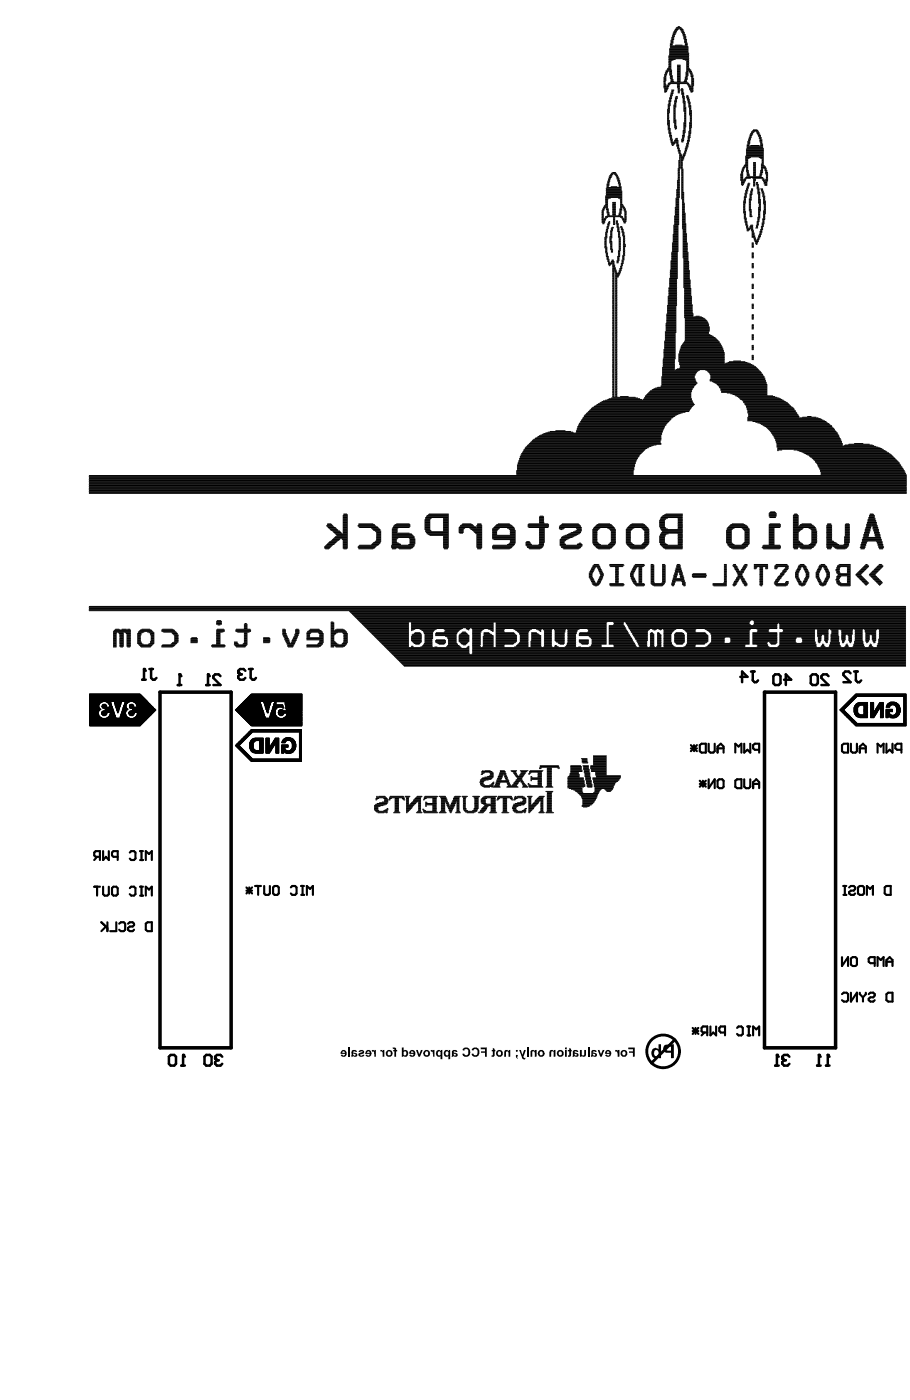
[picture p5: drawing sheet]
<svg xmlns="http://www.w3.org/2000/svg" width="216mm" height="333mm" viewBox="0 0 216 333" stroke-linecap="round" stroke-linejoin="round" font-family="sans-serif">
<g fill="none" stroke="#000" stroke-width=".24">
<path d="M157.8 18.4h.5M157.8 18.5h.5M157.8 18.7h.5M157.8 18.9h.5M157.8 19h.5M157.8 19.2h.5M157.8 19.4h.3M157.8 19.5h.3M157.8 19.7h.3M157.8 19.9h.3M157.9 17.7h.5M157.9 17.9h.5"/>
<path d="M157.9 18h.4M157.9 18.2h.4M158.1 17.2h.5M158.1 17.4h.5M158.1 17.5h.3M158.3 16.8h.6M158.3 17h.5M158.4 16.7h.5M158.6 16.3h.9M158.6 16.5h.9M158.8 19.9h4.9M158.8 16.2h.7"/>
<path d="M158.9 19.7h4.6M158.9 15.3h.6M158.9 15.5h.6M158.9 15.7h.6M158.9 15.8h.6M158.9 16h.6M158.9 13.3h4.8M158.9 13.5h4.8M158.9 13.6h4.8M158.9 13.8h4.8M158.9 14h4.8M158.9 14.1h1.6"/>
<path d="M158.9 14.3h1.1M158.9 14.5h.7M158.9 14.6h.6M158.9 14.8h.6M158.9 15h.6M158.9 15.2h.6M159.1 17.2h.5M159.1 17.4h.5M159.1 17.5h.5M159.1 17.7h.5M159.1 17.9h.5M159.1 16.7h.5"/>
<path d="M159.1 16.8h.5M159.1 17h.5M159.1 11.6h4.4M159.1 11.8h4.4M159.1 11.9h4.4M159.1 12.1h4.4M159.1 12.3h4.4M159.1 12.4h4.4M159.1 12.6h4.6M159.1 12.8h4.6M159.1 13h4.6M159.1 13.1h4.6"/>
<path d="M159.3 18h.5M159.3 18.2h.5M159.3 18.4h.5M159.3 18.5h.5M159.3 18.7h.5M159.3 19.5h4M159.3 10.4h.5M159.3 10.6h.5M159.3 10.8h.5M159.3 10.9h.5M159.3 11.1h4.2M159.3 11.3h4.2"/>
<path d="M159.3 11.4h4.2M159.5 18.9h.5M159.5 19h.5M159.5 19.2h.5M159.5 19.4h.6M159.5 9.6h.5M159.5 9.7h.5M159.5 9.9h.5M159.5 10.1h.5M159.5 10.2h.5M159.6 8.9h.5M159.6 9.1h.5"/>
<path d="M159.6 9.2h.5M159.6 9.4h.5M159.8 8.6h.5M159.8 8.7h.5M159.8 8.4h.5M160 10.9h2.7M160 7.9h.6M160 8h.5M160 8.2h.5M160.1 7.5h.7M160.1 7.7h.5M160.3 7.2h.7"/>
<path d="M160.3 7.4h.5M160.5 10.8h1.7M160.5 7h.6M160.6 6.7h1.4M160.6 6.9h.7M160.8 6.5h1M161 17.2h.6M161 17.4h.6M161 17.5h.6M161 17.7h.6M161 17.9h.6M161 18h.6"/>
<path d="M161 18.2h.6M161 18.4h.6M161 18.5h.6M161 18.7h.6M161 18.9h.6M161 19h.6M161 19.2h.6M161 19.4h.6M161 15.5h.6M161 15.7h.6M161 15.8h.6M161 16h.6"/>
<path d="M161 16.2h.6M161 16.3h.6M161 16.5h.6M161 16.7h.6M161 16.8h.6M161 17h.6M161.1 6.4h.4M161.5 6.9h.7M161.6 7h.7M161.8 7.2h.5M161.8 7.4h.7M162 7.5h.5"/>
<path d="M162 7.7h.7M162.2 7.9h.5M162.2 8h.5M162.3 8.6h.5M162.3 14.1h1.4M162.3 8.2h.5M162.3 8.4h.5M162.5 19.4h.7M162.5 8.7h.5M162.5 8.9h.5M162.5 9.1h.5M162.5 9.2h.5"/>
<path d="M162.7 19h.5M162.7 19.2h.5M162.7 9.4h.5M162.7 9.6h.5M162.7 9.7h.5M162.7 9.9h.5M162.7 10.1h.5M162.8 18.4h.5M162.8 18.5h.5M162.8 18.7h.5M162.8 18.9h.5M162.8 10.2h.5"/>
<path d="M162.8 10.4h.5M162.8 10.6h.5M162.8 10.8h.5M162.8 10.9h.5M162.8 14.3h.9M163 17.2h.5M163 17.4h.5M163 17.5h.5M163 17.7h.5M163 17.9h.5M163 18h.5M163 18.2h.3"/>
<path d="M163.2 15.3h.5M163.2 15.5h.5M163.2 15.7h.5M163.2 15.8h.5M163.2 16h.5M163.2 16.2h.5M163.2 16.3h.6M163.2 16.5h.8M163.2 16.7h1M163.2 16.8h1M163.2 17h.3M163.2 14.5h.5"/>
<path d="M163.2 14.6h.5M163.2 14.8h.5M163.2 15h.5M163.2 15.2h.5M163.8 17.2h.6M163.8 17h.6M164 17.4h.5M164 17.5h.5M164.2 17.7h.3M164.2 17.9h.5M164.2 18h.5M164.2 18.2h.5"/>
<path d="M164.4 18.4h.3M164.4 18.5h.3M164.4 18.7h.5M164.4 18.9h.5M164.4 19h.5M164.4 19.2h.5M164.4 19.4h.5M164.4 19.5h.5M164.4 19.7h.5M164.4 19.9h.5M157.8 20.1h.5M157.8 20.2h.5"/>
<path d="M157.8 20.4h.5M157.8 20.6h.5M157.8 20.7h.5M157.8 20.9h1M157.9 21.2h.7M157.9 21.4h.7M157.9 21.6h.5M157.9 21.7h.5M157.9 21.1h.9M157.9 21.9h.4M158.4 20.4h.5M158.4 20.6h.5"/>
<path d="M158.4 20.7h.4M158.6 20.2h.5M158.6 28.9h.5M158.6 29h.5M158.6 29.2h.5M158.6 29.4h.5M158.6 29.5h.5M158.6 29.7h.5M158.6 26h.5M158.6 26.1h.5M158.6 26.3h.5M158.6 26.5h.5"/>
<path d="M158.6 26.7h.5M158.6 26.8h.5M158.6 27h.3M158.6 27.2h.3M158.6 27.3h.3M158.6 27.5h.3M158.6 27.7h.3M158.6 27.8h.3M158.6 28h.3M158.6 28.2h.3M158.6 28.3h.3M158.6 28.5h.3"/>
<path d="M158.6 28.7h.5M158.8 20.1h.5M158.8 29.9h.3M158.8 30h.3M158.8 30.2h.3M158.8 30.4h.3M158.8 30.5h.5M158.8 30.7h.5M158.8 30.9h.5M158.8 24.8h.5M158.8 25h.5M158.8 25.1h.5"/>
<path d="M158.8 25.3h.3M158.8 25.5h.3M158.8 25.6h.3M158.8 25.8h.3M158.9 31.1h.4M158.9 31.2h.4M158.9 31.4h.4M158.9 31.6h.6M158.9 31.7h.6M158.9 23.9h.6M158.9 24.1h.6M158.9 24.3h.4"/>
<path d="M158.9 24.5h.4M158.9 24.6h.4M159.1 31.9h.4M159.1 32.1h.4M159.1 32.2h.5M159.1 32.4h.5M159.1 32.6h.5M159.1 23.3h.5M159.1 23.4h.5M159.1 23.6h.4M159.1 23.8h.4M159.3 32.7h.3"/>
<path d="M159.3 32.9h.3M159.3 33.1h.5M159.3 33.3h.5M159.3 22.6h.5M159.3 22.8h.5M159.3 22.9h.3M159.3 23.1h.3M159.5 33.4h.3M159.5 33.6h.3M159.5 33.8h.5M159.5 33.9h1M159.5 22.1h.5"/>
<path d="M159.5 22.3h.5M159.5 22.4h.3M159.6 21.4h.5M159.6 21.6h.5M159.6 21.7h.4M159.6 34.1h.9M159.6 34.3h.7M159.6 34.4h.5M159.6 21.9h.4M159.8 34.6h.2M160.1 28.9h.5M160.1 29h.5"/>
<path d="M160.1 29.2h.5M160.1 33.8h1M160.1 25h.5M160.1 25.1h.5M160.1 25.3h.5M160.1 25.5h.5M160.1 25.6h.4M160.1 25.8h.4M160.1 26h.4M160.1 26.1h.4M160.1 26.3h.4M160.1 26.5h.4"/>
<path d="M160.1 26.7h.4M160.1 26.8h.4M160.1 27h.4M160.1 27.2h.4M160.1 27.3h.4M160.1 27.5h.4M160.1 27.7h.4M160.1 27.8h.4M160.1 28h.4M160.1 28.2h.4M160.1 28.3h.4M160.1 28.5h.5"/>
<path d="M160.1 28.7h.5M160.3 29.4h.3M160.3 29.5h.3M160.3 29.7h.3M160.3 29.9h.3M160.3 30h.5M160.3 30.2h.5M160.3 30.4h.5M160.3 33.4h.8M160.3 33.6h.8M160.3 23.9h.5M160.3 24.1h.5"/>
<path d="M160.3 24.3h.5M160.3 24.5h.3M160.3 24.6h.3M160.3 24.8h.3M160.5 30.5h.3M160.5 30.7h.1M160.5 33.1h.5M160.5 33.3h.5M160.5 23.3h.5M160.5 23.4h.5M160.5 23.6h.3M160.5 23.8h.3"/>
<path d="M160.6 32.9h.4M160.6 33.9h.5M160.6 22.9h.4M160.6 23.1h.4M160.8 34.1h.3M160.8 34.3h.3M160.8 34.4h.5M160.8 34.6h.5M160.8 34.8h.5M161 20.1h.5M161 20.2h.5M161 20.4h.5"/>
<path d="M161 20.6h.5M161 20.7h.5M161 34.9h.3M161 35.1h.3M161 35.3h.5M161 20.9h.5M161.1 21.2h.4M161.1 21.4h.4M161.1 21.6h.4M161.1 21.7h.4M161.1 35.6h.4M161.1 35.8h.5"/>
<path d="M161.1 36h.5M161.1 22.1h.4M161.1 21.1h.4M161.1 21.9h.4M161.1 35.5h.4M161.3 36.1h.3M161.3 36.3h.3M161.3 36.5h.5M161.3 38.2h.3M161.3 38.3h.3M161.3 38.5h.3M161.3 38.7h.3"/>
<path d="M161.3 38.8h.3M161.3 39h.3M161.3 39.2h.3M161.3 39.3h.3M161.3 39.5h.3M161.3 39.7h.3M161.3 39.9h.3M161.5 36.6h.3M161.5 36.8h.5M161.5 37h.5M161.5 37.1h.7M161.5 37.3h1.2"/>
<path d="M161.5 37.5h.1M161.5 37.7h.1M161.5 37.8h.1M161.5 38h.1M161.8 21.2h.5M161.8 21.4h.5M161.8 21.6h.5M161.8 37.5h.7M161.8 37.7h.7M161.8 37.8h.7M161.8 38h.5M161.8 38.2h.5"/>
<path d="M161.8 38.3h.4M161.8 38.5h.4M161.8 38.7h.4M161.8 38.8h.4M161.8 39h.4M161.8 39.2h.4M161.8 39.3h.4M161.8 39.5h.4M161.8 39.7h.4M161.8 39.9h.4M162 21.7h.3M162 33.1h.5"/>
<path d="M162 33.3h.5M162 33.4h.5M162 33.6h.3M162 33.8h.3M162 22.1h.5M162 22.3h.5M162 22.4h.5M162 21.1h.2M162 21.9h.3M162.2 32.2h.5M162.2 32.4h.5M162.2 32.6h.5"/>
<path d="M162.2 32.7h.3M162.2 32.9h.3M162.2 22.6h.3M162.2 22.8h.3M162.2 22.9h.5M162.2 23.1h.5M162.2 23.3h.5M162.3 36.8h.5M162.3 37h.5M162.3 37.1h.4M162.3 31.1h.5M162.3 31.2h.5"/>
<path d="M162.3 31.4h.5M162.3 31.6h.5M162.3 31.7h.4M162.3 31.9h.4M162.3 32.1h.4M162.3 23.4h.4M162.3 23.6h.4M162.3 23.8h.4M162.3 23.9h.4M162.3 24.1h.5M162.3 24.3h.5M162.3 24.5h.5"/>
<path d="M162.5 36.5h.5M162.5 36.6h.3M162.5 29.2h.5M162.5 29.4h.5M162.5 29.5h.5M162.5 29.7h.5M162.5 29.9h.5M162.5 30h.5M162.5 30.2h.5M162.5 30.4h.3M162.5 30.5h.3M162.5 30.7h.3"/>
<path d="M162.5 30.9h.3M162.5 24.6h.3M162.5 24.8h.3M162.5 25h.3M162.5 25.1h.3M162.5 25.3h.3M162.5 25.5h.5M162.5 25.6h.5M162.5 25.8h.5M162.5 26h.5M162.5 26.1h.5M162.5 26.3h.5"/>
<path d="M162.5 26.5h.5M162.7 36h.5M162.7 36.1h.3M162.7 36.3h.3M162.7 28.9h.3M162.7 29h.3M162.7 26.7h.3M162.7 26.8h.3M162.7 27h.3M162.7 27.2h.3M162.7 27.3h.3M162.7 27.5h.3"/>
<path d="M162.7 27.7h.3M162.7 27.8h.3M162.7 28h.3M162.7 28.2h.3M162.7 28.3h.3M162.7 28.5h.3M162.7 28.7h.3M162.8 35.6h.4M162.8 35.8h.4M162.8 35.3h.5M162.8 35.5h.5M163 34.8h.5"/>
<path d="M163 34.9h.5M163 35.1h.3M163.2 34.1h.5M163.2 34.3h.5M163.2 34.4h.3M163.2 34.6h.3M163.2 22.8h.3M163.2 22.9h.3M163.2 23.1h.5M163.2 23.3h.5M163.3 20.1h.5M163.3 33.4h.5"/>
<path d="M163.3 33.6h.5M163.3 33.8h.4M163.3 33.9h.4M163.3 23.4h.4M163.3 23.6h.5M163.3 23.8h.5M163.5 20.2h.5M163.5 20.4h.5M163.5 32.4h.5M163.5 32.6h.5M163.5 32.7h.5M163.5 32.9h.3"/>
<path d="M163.5 33.1h.3M163.5 33.3h.3M163.5 23.9h.3M163.5 24.1h.3M163.5 24.3h.5M163.5 24.5h.5M163.7 20.6h.5M163.7 20.7h.5M163.7 31.2h.5M163.7 31.4h.5M163.7 31.6h.5M163.7 31.7h.5"/>
<path d="M163.7 31.9h.3M163.7 32.1h.3M163.7 32.2h.3M163.7 24.6h.3M163.7 24.8h.3M163.7 25h.3M163.7 25.1h.5M163.7 25.3h.5M163.7 25.5h.5M163.8 21.2h.9M163.8 29.2h.6M163.8 29.4h.6"/>
<path d="M163.8 29.5h.6M163.8 29.7h.6M163.8 29.9h.6M163.8 30h.6M163.8 30.2h.6M163.8 30.4h.6M163.8 30.5h.4M163.8 30.7h.4M163.8 30.9h.4M163.8 31.1h.4M163.8 25.6h.4M163.8 25.8h.4"/>
<path d="M163.8 26h.4M163.8 26.1h.4M163.8 26.3h.6M163.8 26.5h.6M163.8 26.7h.6M163.8 26.8h.6M163.8 27h.6M163.8 27.2h.6M163.8 27.3h.6M163.8 20.9h.9M163.8 21.1h.9M164 21.4h.7"/>
<path d="M164 21.6h.7M164 28.9h.4M164 29h.4M164 27.5h.4M164 27.7h.4M164 27.8h.4M164 28h.4M164 28.2h.4M164 28.3h.4M164 28.5h.4M164 28.7h.4M164.2 21.7h.5"/>
<path d="M164.2 21.9h.3M164.4 20.1h.5M164.4 20.2h.5M164.4 20.4h.5M164.4 20.6h.3M164.4 20.7h.3M176.5 39.9h.5M176.7 39.7h.5M176.9 39.3h.8M176.9 39.5h.8M177 39.2h.7M177.2 37.1h4.2"/>
<path d="M177.2 37.3h4.2M177.2 37.5h1.2M177.2 37.7h.8M177.2 37.8h.5M177.2 38h.5M177.2 38.2h.5M177.2 38.3h.5M177.2 38.5h.5M177.2 38.7h.5M177.2 38.8h.5M177.2 39h.5M177.4 35.6h4"/>
<path d="M177.4 35.8h4M177.4 36h4M177.4 36.1h4M177.4 36.3h4M177.4 36.5h4M177.4 36.6h4M177.4 36.8h4M177.4 37h4M177.4 39.7h.3M177.4 39.9h.3M177.4 35.5h4M177.5 34.4h.5"/>
<path d="M177.5 34.6h.5M177.5 34.8h3.8M177.5 34.9h3.8M177.5 35.1h3.8M177.5 35.3h3.9M177.7 33.6h.5M177.7 33.8h.5M177.7 33.9h.5M177.7 34.1h.5M177.7 34.3h.3M177.9 33.1h.5M177.9 33.3h.5"/>
<path d="M177.9 33.4h.3M178 32.6h.5M178 32.7h.5M178 32.9h.4M178.2 32.1h.5M178.2 32.2h.5M178.2 32.4h.3M178.4 31.7h.5M178.4 31.9h.5M178.4 34.6h2M178.5 31.4h.7M178.5 31.6h.6"/>
<path d="M178.7 31.2h.7M178.9 31.1h1.2M179.1 38.7h.5M179.1 38.8h.5M179.1 39h.5M179.1 39.2h.5M179.1 39.3h.5M179.1 39.5h.5M179.1 39.7h.5M179.1 39.9h.5M179.1 30.9h.8M179.6 31.2h.6"/>
<path d="M179.7 31.4h.5M179.9 31.6h.5M179.9 31.7h.5M180.1 31.9h.5M180.1 32.1h.5M180.2 32.2h.5M180.2 32.4h.5M180.4 37.5h1M180.4 32.6h.3M180.4 32.7h.5M180.4 32.9h.5M180.6 33.1h.3"/>
<path d="M180.6 33.3h.5M180.6 33.4h.5M180.6 33.6h.5M180.6 33.8h.5M180.7 37.7h.7M180.7 33.9h.4M180.7 34.1h.4M180.7 34.3h.6M180.7 34.4h.6M180.7 34.6h.6M180.9 39h.5M180.9 39.2h.5"/>
<path d="M180.9 39.3h.7M180.9 39.5h.9M180.9 39.7h1M180.9 39.9h1M181.1 37.8h.3M181.1 38h.3M181.1 38.2h.3M181.1 38.3h.3M181.1 38.5h.3M181.1 38.7h.3M181.1 38.8h.3M143.1 50h.5"/>
<path d="M143.1 50.2h.3M143.1 50.3h.3M143.1 50.5h.3M143.1 50.7h.3M143.1 50.9h.3M143.1 51h.3M143.1 51.2h.3M143.1 51.4h.3M143.1 51.5h.3M143.1 51.7h.3M143.1 51.9h.3M143.1 52h.3"/>
<path d="M143.1 52.2h.3M143.1 52.4h.8M143.1 52.5h.6M143.1 52.7h.6M143.1 52.9h.6M143.2 49.7h.5M143.2 49.8h.4M143.2 53.1h.4M143.2 53.2h.4M143.4 49.3h.5M143.4 49.5h.3M143.6 49.2h.3"/>
<path d="M143.6 52h.5M143.6 52.2h.3M143.6 49h.8M143.7 56.4h.5M143.7 56.6h.5M143.7 56.8h.4M143.7 56.9h.4M143.7 57.1h.4M143.7 57.3h.4M143.7 57.5h.4M143.7 57.6h.4M143.7 57.8h.4"/>
<path d="M143.7 58h.4M143.7 58.1h.4M143.7 58.3h.4M143.7 58.5h.4M143.7 58.6h.4M143.7 58.8h.5M143.7 59h.5M143.7 51.9h.4M143.7 48.8h.7M143.9 55.9h.3M143.9 56.1h.3M143.9 56.3h.3"/>
<path d="M143.9 59.1h.3M143.9 59.3h.3M143.9 59.5h.3M143.9 59.7h.3M143.9 59.8h.3M143.9 60h.3M143.9 51.5h4.1M143.9 51.7h.5M143.9 55.3h.5M143.9 55.4h.3M143.9 55.6h.3M143.9 47.1h1.2"/>
<path d="M143.9 47.3h.7M143.9 47.5h.5M143.9 47.6h.5M143.9 47.8h.5M143.9 48h.5M143.9 48.1h.5M143.9 48.5h.5M143.9 48.7h.5M143.9 46.6h3.9M143.9 46.8h3.9M143.9 47h3.9M143.9 55.8h.3"/>
<path d="M144.1 49.2h.3M144.1 49.3h.3M144.1 49.5h.3M144.1 49.7h.5M144.1 49.8h.5M144.1 54.6h.3M144.1 54.7h.3M144.1 54.9h.3M144.1 55.1h.3M144.1 48.3h.3M144.1 44.8h3.5M144.1 44.9h3.5"/>
<path d="M144.1 45.1h3.5M144.1 45.3h3.5M144.1 45.4h3.7M144.1 45.6h3.7M144.1 45.8h3.7M144.1 45.9h3.7M144.1 46.1h3.7M144.1 46.3h3.7M144.1 46.5h3.7M144.2 50h.4M144.2 50.2h.4M144.2 50.3h.4"/>
<path d="M144.2 50.5h.5M144.2 50.7h.5M144.2 51.4h3.4M144.2 53.9h.4M144.2 54.1h.4M144.2 54.2h.4M144.2 54.4h.4M144.2 43.7h.5M144.2 43.9h.5M144.2 44.1h.5M144.2 44.3h.4M144.2 44.4h.4"/>
<path d="M144.2 44.6h3.4M144.4 50.9h.3M144.4 51h.3M144.4 51.2h.5M144.4 53.2h.5M144.4 53.4h.3M144.4 53.6h.3M144.4 53.7h.3M144.4 43.1h.5M144.4 43.2h.5M144.4 43.4h.3M144.4 43.6h.3"/>
<path d="M144.6 52.9h.3M144.6 53.1h.3M144.6 42.6h.5M144.6 42.7h.3M144.6 42.9h.3M144.7 52.7h.2M144.7 42.4h.4M144.7 42.1h.6M144.7 42.2h.6M144.9 56.3h.5M144.9 56.4h.5M144.9 56.6h.5"/>
<path d="M144.9 56.8h.4M144.9 56.9h.4M144.9 57.1h.4M144.9 57.3h.4M144.9 57.5h.5M144.9 57.6h.5M144.9 57.8h.5M144.9 41.7h.5M144.9 41.9h.5M145.1 55.9h.3M145.1 56.1h.3M145.1 58h.3"/>
<path d="M145.1 58.1h.3M145.1 58.3h.3M145.1 58.5h.3M145.1 58.6h.3M145.1 58.8h.3M145.1 59h.3M145.1 59.1h.3M145.1 59.3h.5M145.1 54.9h.5M145.1 55.1h.3M145.1 55.3h.3M145.1 55.4h.3"/>
<path d="M145.1 55.6h.3M145.1 41.5h.5M145.1 55.8h.3M145.3 59.5h.3M145.3 59.7h.3M145.3 59.8h.3M145.3 60h.3M145.3 54.2h.5M145.3 54.4h.3M145.3 54.6h.3M145.3 54.7h.3M145.3 44.4h1.3"/>
<path d="M145.3 41.4h.5M145.3 41.2h1.1M145.4 54.1h.4M145.6 49.2h.7M145.6 49.3h.7M145.6 49.5h.7M145.6 49.7h.7M145.6 49.8h.7M145.6 50h.7M145.6 50.2h.7M145.6 50.3h.7M145.6 50.5h.7"/>
<path d="M145.6 50.7h.7M145.6 50.9h.7M145.6 51h.7M145.6 51.2h.7M145.6 48.1h.7M145.6 48.3h.7M145.6 48.5h.7M145.6 48.7h.7M145.6 48.8h.7M145.6 41h.7M145.6 49h.7M145.8 51.7h.3"/>
<path d="M145.8 51.9h.3M145.8 52h.3M145.8 52.2h.3M145.8 52.4h.3M145.8 52.5h.3M145.8 52.7h.3M145.8 52.9h.3M145.8 53.1h.3M145.8 53.2h.3M145.8 53.4h.3M145.9 41.4h.5M146.1 41.5h.5"/>
<path d="M146.3 41.7h.5M146.4 52.5h.4M146.4 52.7h.4M146.4 52.9h.4M146.4 53.1h.4M146.4 53.2h.5M146.4 41.9h.4M146.4 42.1h.5M146.6 53.4h.3M146.6 53.6h.3M146.6 53.7h.3M146.6 53.9h.3"/>
<path d="M146.6 54.1h.5M146.6 42.4h.5M146.6 42.6h.5M146.6 42.2h.3M146.8 54.2h.3M146.8 54.4h.3M146.8 54.6h.3M146.8 54.7h.3M146.8 54.9h.3M146.8 55.1h.5M146.8 42.7h.3M146.8 42.9h.5"/>
<path d="M146.8 43.1h.5M146.9 55.9h.4M146.9 56.1h.4M146.9 56.3h.4M146.9 56.4h.6M146.9 59.7h.6M146.9 59.8h.4M146.9 60h.4M146.9 51.2h.6M146.9 55.3h.4M146.9 55.4h.4M146.9 55.6h.4"/>
<path d="M146.9 43.2h.4M146.9 43.4h.4M146.9 43.6h.6M146.9 43.7h.6M146.9 47.1h.9M146.9 55.8h.4M147.1 56.6h.4M147.1 56.8h.4M147.1 56.9h.4M147.1 57.1h.4M147.1 57.3h.4M147.1 57.5h.4"/>
<path d="M147.1 57.6h.4M147.1 57.8h.4M147.1 58h.4M147.1 58.1h.4M147.1 58.3h.4M147.1 58.5h.4M147.1 58.6h.4M147.1 58.8h.4M147.1 59h.4M147.1 59.1h.4M147.1 59.3h.4M147.1 59.5h.4"/>
<path d="M147.1 50.7h.5M147.1 50.9h.5M147.1 51h.4M147.1 43.9h.4M147.1 44.1h.4M147.1 44.3h.4M147.1 44.4h.5M147.3 49.7h.5M147.3 49.8h.5M147.3 50h.5M147.3 50.2h.3M147.3 50.3h.3"/>
<path d="M147.3 50.5h.3M147.3 47.3h.5M147.5 49.2h.8M147.5 49.3h.3M147.5 49.5h.3M147.5 51.7h.5M147.5 53.9h.3M147.5 54.1h.3M147.5 47.5h.3M147.5 47.6h.3M147.5 47.8h.3M147.5 48h.3"/>
<path d="M147.5 48.1h.3M147.5 48.3h.3M147.5 48.5h.3M147.5 48.7h.5M147.5 48.8h.6M147.5 49h.6M147.6 54.2h.4M147.6 54.4h.4M147.6 54.6h.5M147.8 51.9h.3M147.8 52h.5M147.8 54.7h.3"/>
<path d="M147.8 54.9h.3M147.8 55.1h.3M147.8 55.3h.5M148 55.9h.3M148 56.1h.5M148 49.3h.5M148 52.2h.3M148 52.4h.8M148 55.4h.3M148 55.6h.3M148 55.8h.3M148.1 56.3h.4"/>
<path d="M148.1 56.4h.4M148.1 56.6h.4M148.1 56.8h.4M148.1 56.9h.4M148.1 57.1h.4M148.1 57.3h.4M148.1 57.5h.4M148.1 57.6h.4M148.1 57.8h.4M148.1 58h.4M148.1 58.1h.5M148.1 58.3h.5"/>
<path d="M148.1 58.5h.5M148.1 58.6h.5M148.1 58.8h.4M148.1 59h.4M148.1 59.1h.4M148.1 59.3h.4M148.1 59.5h.4M148.1 59.7h.4M148.1 59.8h.4M148.1 60h.4M148.1 49.5h.4M148.1 49.7h.5"/>
<path d="M148.1 52.5h.7M148.1 52.7h.7M148.3 49.8h.3M148.3 50h.3M148.3 50.2h.5M148.3 52.9h.3M148.3 53.1h.3M148.5 50.3h.3M148.5 50.5h.3M148.5 50.7h.3M148.5 50.9h.3M148.5 51h.3"/>
<path d="M148.5 51.2h.3M148.5 51.4h.3M148.5 51.5h.3M148.5 51.7h.3M148.5 51.9h.3M148.5 52h.3M148.5 52.2h.3M159.6 60h1.4M159.8 57.8h1.3M159.8 58h1.3M159.8 58.1h1.3M159.8 58.3h1.3"/>
<path d="M159.8 58.5h1.3M159.8 58.6h1.3M159.8 58.8h1.3M159.8 59h1.3M159.8 59.1h1.3M159.8 59.3h1.3M159.8 59.5h1.3M159.8 59.7h1.3M159.8 59.8h1.3M160 55.9h1.1M160 56.1h1.1M160 56.3h1.1"/>
<path d="M160 56.4h1.1M160 56.6h1.1M160 56.8h1.1M160 56.9h1.1M160 57.1h1.1M160 57.3h1.1M160 57.5h1.1M160 57.6h1.1M160 55.8h1.1M160.1 53.6h1M160.1 53.7h1M160.1 53.9h1"/>
<path d="M160.1 54.1h1M160.1 54.2h1M160.1 54.4h1M160.1 54.6h1M160.1 54.7h1M160.1 54.9h1M160.1 55.1h1M160.1 55.3h1M160.1 55.4h1M160.1 55.6h1M160.3 51.4h1M160.3 51.5h1"/>
<path d="M160.3 51.7h1M160.3 51.9h1M160.3 52h1M160.3 52.2h1M160.3 52.4h1M160.3 52.5h1M160.3 52.7h1M160.3 52.9h1M160.3 53.1h1M160.3 53.2h1M160.3 53.4h1M160.5 49.3h.8"/>
<path d="M160.5 49.5h.8M160.5 49.7h.8M160.5 49.8h.8M160.5 50h.8M160.5 50.2h.8M160.5 50.3h.8M160.5 50.5h.8M160.5 50.7h.8M160.5 50.9h.8M160.5 51h.8M160.5 51.2h.8M160.6 49.2h.7"/>
<path d="M160.6 47.1h.7M160.6 47.3h.7M160.6 47.5h.7M160.6 47.6h.7M160.6 47.8h.7M160.6 48h.7M160.6 48.1h.7M160.6 48.3h.7M160.6 48.5h.7M160.6 48.7h.7M160.6 48.8h.7M160.6 49h.7"/>
<path d="M160.8 45.1h.7M160.8 45.3h.7M160.8 45.4h.7M160.8 45.6h.7M160.8 45.8h.7M160.8 45.9h.7M160.8 46.1h.7M160.8 46.3h.7M160.8 46.5h.7M160.8 46.6h.7M160.8 46.8h.7M160.8 47h.7"/>
<path d="M161 42.9h.5M161 43.1h.5M161 43.2h.5M161 43.4h.5M161 43.6h.5M161 43.7h.5M161 43.9h.5M161 44.1h.5M161 44.3h.5M161 44.4h.5M161 44.6h.5M161 44.8h.5"/>
<path d="M161 44.9h.5M161.1 42.4h.4M161.1 42.6h.4M161.1 42.7h.4M161.1 41h.4M161.1 41.4h.4M161.1 41.5h.4M161.1 41.7h.4M161.1 41.9h.4M161.1 42.1h.4M161.1 40h.5M161.1 40.2h.4"/>
<path d="M161.1 40.4h.4M161.1 40.5h.4M161.1 40.7h.4M161.1 40.9h.4M161.1 41.2h.4M161.1 42.2h.4M161.8 40h.4M161.8 40.2h.5M162 42.4h.3M162 42.6h.3M162 42.7h.3M162 42.9h.3"/>
<path d="M162 43.1h.3M162 43.2h.3M162 43.4h.3M162 43.6h.3M162 43.7h.3M162 43.9h.3M162 44.1h.3M162 44.3h.3M162 44.4h.3M162 47.1h.5M162 47.3h.5M162 41h.3"/>
<path d="M162 41.4h.3M162 41.5h.3M162 41.7h.3M162 41.9h.3M162 42.1h.3M162 44.6h.3M162 44.8h.3M162 44.9h.3M162 45.1h.3M162 45.3h.3M162 45.4h.3M162 45.6h.3"/>
<path d="M162 45.8h.5M162 45.9h.5M162 46.1h.5M162 46.3h.5M162 46.5h.5M162 46.6h.5M162 46.8h.5M162 47h.5M162 40.4h.3M162 40.5h.3M162 40.7h.3M162 40.9h.3"/>
<path d="M162 41.2h.3M162 42.2h.3M162.2 49.2h.5M162.2 49.3h.5M162.2 49.5h.5M162.2 49.7h.5M162.2 49.8h.5M162.2 50h.5M162.2 50.2h.5M162.2 50.3h.5M162.2 50.5h.5M162.2 50.7h.6"/>
<path d="M162.2 50.9h.6M162.2 51h.6M162.2 51.2h.6M162.2 51.4h.6M162.2 51.5h.6M162.2 51.7h.6M162.2 51.9h.6M162.2 52h.6M162.2 52.2h.6M162.2 52.4h.6M162.2 52.5h.6M162.2 52.7h.6"/>
<path d="M162.2 52.9h.6M162.2 53.1h.6M162.2 53.2h.8M162.2 53.4h.8M162.2 53.6h.8M162.2 53.7h.8M162.2 53.9h.8M162.2 54.1h.8M162.2 54.2h.8M162.2 54.4h.8M162.2 47.5h.3M162.2 47.6h.3"/>
<path d="M162.2 47.8h.3M162.2 48h.3M162.2 48.1h.3M162.2 48.3h.5M162.2 48.5h.5M162.2 48.7h.5M162.2 48.8h.5M162.2 49h.5M162.3 55.9h.9M162.3 56.1h.9M162.3 56.3h.9M162.3 56.4h.9"/>
<path d="M162.3 56.6h.9M162.3 56.8h.9M162.3 56.9h.9M162.3 57.1h.9M162.3 57.3h.9M162.3 57.5h.9M162.3 57.6h.9M162.3 57.8h1M162.3 58h1M162.3 58.1h1M162.3 58.3h1M162.3 58.5h1"/>
<path d="M162.3 58.6h1M162.3 58.8h1M162.3 59h1M162.3 59.1h1M162.3 59.3h1M162.3 59.5h1M162.3 59.7h1M162.3 59.8h1M162.3 60h1.2M162.3 54.6h.7M162.3 54.7h.7M162.3 54.9h.7"/>
<path d="M162.3 55.1h.7M162.3 55.3h.7M162.3 55.4h.7M162.3 55.6h.9M162.3 55.8h.9M176 42.4h.5M176 42.6h.5M176 42.7h.5M176 42.9h.5M176 41.4h.5M176 41.5h.5M176 41.7h.5"/>
<path d="M176 41.9h.5M176 42.1h.5M176 42.2h.5M176.2 43.1h.8M176.2 43.2h.8M176.2 43.4h.7M176.2 43.6h.7M176.2 43.7h.5M176.2 43.9h.5M176.2 41h.3M176.2 40.7h.5M176.2 40.9h.3"/>
<path d="M176.2 41.2h.3M176.3 44.1h.2M176.3 40.2h.6M176.3 40.4h.4M176.3 40.5h.4M176.5 40h.4M176.7 49.2h.3M176.7 49.3h.3M176.7 49.5h.3M176.7 49.7h.3M176.7 49.8h.3M176.7 50h.3"/>
<path d="M176.7 50.2h.3M176.7 50.3h.5M176.7 50.5h.5M176.7 50.7h.5M176.7 42.7h.5M176.7 42.9h.5M176.7 47.8h.5M176.7 48h.5M176.7 48.1h.5M176.7 48.3h.5M176.7 48.5h.3M176.7 48.7h.3"/>
<path d="M176.7 48.8h.3M176.7 49h.3M176.9 50.9h.3M176.9 51h.3M176.9 51.2h.3M176.9 51.4h.3M176.9 51.5h.3M176.9 51.7h.3M176.9 51.9h.5M176.9 52h.5M176.9 42.6h.5M176.9 47.1h.3"/>
<path d="M176.9 47.3h.3M176.9 47.5h.3M176.9 47.6h.3M176.9 46.8h.5M176.9 47h.5M177 52.2h.4M177 52.4h.4M177 52.5h.4M177 52.7h.5M177 52.9h.5M177 42.4h1.4M177 45.9h.5"/>
<path d="M177 46.1h.5M177 46.3h.4M177 46.5h.4M177 46.6h.4M177.2 53.1h.3M177.2 53.2h.3M177.2 53.4h.3M177.2 53.6h.5M177.2 45.3h.5M177.2 45.4h.5M177.2 45.6h.3M177.2 45.8h.3"/>
<path d="M177.2 42.2h4.1M177.4 53.7h.3M177.4 53.9h.3M177.4 54.1h.3M177.4 54.2h.5M177.4 42.1h3.5M177.4 44.8h.5M177.4 44.9h.3M177.4 45.1h.3M177.4 40h.3M177.4 40.2h.3M177.4 40.4h.3"/>
<path d="M177.4 40.5h.5M177.4 40.7h.5M177.4 40.9h.5M177.5 54.4h.9M177.5 54.6h.7M177.5 54.7h.5M177.5 54.9h.4M177.5 44.3h.5M177.5 44.4h.4M177.5 41h.4M177.5 41.4h.5M177.5 41.5h.5"/>
<path d="M177.5 41.7h.5M177.5 44.6h.4M177.5 41.2h.4M177.7 43.7h.5M177.7 43.9h.3M177.7 44.1h.3M177.7 41.9h.5M177.9 43.6h.1M178 49.2h.4M178 49.3h.4M178 49.5h.4M178 49.7h.4"/>
<path d="M178 49.8h.5M178 50h.5M178 50.2h.5M178 54.2h.9M178 47.3h.5M178 47.5h.5M178 47.6h.5M178 47.8h.4M178 48h.4M178 48.1h.4M178 48.3h.4M178 48.5h.4"/>
<path d="M178 48.7h.4M178 48.8h.4M178 49h.4M178.2 50.3h.3M178.2 50.5h.3M178.2 50.7h.3M178.2 50.9h.3M178.2 51h.3M178.2 51.2h.3M178.2 51.4h.5M178.2 51.5h.5M178.2 53.9h.7"/>
<path d="M178.2 54.1h.7M178.2 47.1h.3M178.2 46.1h.5M178.2 46.3h.5M178.2 46.5h.3M178.2 46.6h.3M178.2 46.8h.3M178.2 47h.3M178.4 53.6h.5M178.4 53.7h.5M178.4 45.4h.5M178.4 45.6h.3"/>
<path d="M178.4 45.8h.3M178.4 45.9h.3M178.5 54.4h.4M178.5 54.6h.4M178.5 54.7h.6M178.5 54.9h.6M178.5 44.9h.4M178.5 45.1h.4M178.5 45.3h.4M178.7 55.9h.5M178.7 56.1h.7M178.7 56.3h.7"/>
<path d="M178.7 56.4h.7M178.7 57.8h.4M178.7 58h.4M178.7 58.1h.4M178.7 58.3h.4M178.7 58.5h.4M178.7 58.6h.4M178.7 58.8h.4M178.7 55.1h.4M178.7 55.3h.4M178.7 55.4h.5M178.7 55.6h.5"/>
<path d="M178.7 55.8h.5M178.9 42.4h2.5M179.1 56.6h.5M179.1 42.6h.5M179.1 42.7h.5M179.1 42.9h.5M179.1 43.1h.3M179.1 43.2h.3M179.1 43.4h.3M179.1 43.6h.3M179.1 43.7h.3M179.1 43.9h.3"/>
<path d="M179.1 44.1h.3M179.1 44.3h.3M179.1 41h.5M179.1 41.4h.5M179.1 41.5h.5M179.1 41.7h.5M179.1 41.9h.5M179.1 40h.5M179.1 40.2h.5M179.1 40.4h.5M179.1 40.5h.5M179.1 40.7h.5"/>
<path d="M179.1 40.9h.5M179.1 41.2h.5M179.2 56.8h.4M179.2 56.9h.4M179.2 57.1h.5M179.4 57.3h.8M179.4 57.5h.8M179.6 57.6h.5M179.6 57.8h.5M179.6 58h.3M179.6 54.2h.5M179.7 58.1h.2"/>
<path d="M179.7 53.6h.5M179.7 53.7h.4M179.7 53.9h.4M179.7 54.1h.4M179.7 43.4h.4M179.7 43.6h.4M179.7 43.7h.4M179.7 43.9h.5M179.9 56.9h.5M179.9 57.1h.3M179.9 52.7h.5M179.9 52.9h.3"/>
<path d="M179.9 53.1h.3M179.9 53.2h.3M179.9 53.4h.3M179.9 44.1h.3M179.9 44.3h.3M179.9 44.4h.3M179.9 44.6h.3M179.9 44.8h.5M179.9 44.9h.5M180.1 56.6h.5M180.1 56.8h.3M180.1 51.7h.5"/>
<path d="M180.1 51.9h.5M180.1 52h.3M180.1 52.2h.3M180.1 52.4h.3M180.1 52.5h.3M180.1 45.1h.3M180.1 45.3h.3M180.1 45.4h.3M180.1 45.6h.3M180.1 45.8h.5M180.1 45.9h.5M180.1 46.1h.5"/>
<path d="M180.2 56.1h.5M180.2 56.3h.5M180.2 56.4h.4M180.2 49.3h.5M180.2 49.5h.5M180.2 49.7h.5M180.2 49.8h.5M180.2 50h.5M180.2 50.2h.5M180.2 50.3h.4M180.2 50.5h.4M180.2 50.7h.4"/>
<path d="M180.2 50.9h.4M180.2 51h.4M180.2 51.2h.4M180.2 51.4h.4M180.2 51.5h.4M180.2 47.1h.4M180.2 47.3h.4M180.2 47.5h.5M180.2 47.6h.5M180.2 47.8h.5M180.2 48h.5M180.2 48.1h.5"/>
<path d="M180.2 48.3h.5M180.2 46.3h.4M180.2 46.5h.4M180.2 46.6h.4M180.2 46.8h.4M180.2 47h.4M180.4 55.9h.3M180.4 49.2h.3M180.4 48.5h.3M180.4 48.7h.3M180.4 48.8h.3M180.4 41.9h.5"/>
<path d="M180.4 49h.3M180.4 55.8h.5M180.6 55.1h.5M180.6 55.3h.5M180.6 55.4h.3M180.6 55.6h.3M180.6 41.4h.5M180.6 41.5h.5M180.6 41.7h.3M180.7 54.6h.6M180.7 54.7h.4M180.7 54.9h.4"/>
<path d="M180.7 41h.6M180.7 44.9h.6M180.7 40.5h.6M180.7 40.7h.6M180.7 40.9h.6M180.7 41.2h.4M180.9 53.9h.5M180.9 54.1h.4M180.9 54.2h.4M180.9 54.4h.4M180.9 45.1h.4M180.9 45.3h.4"/>
<path d="M180.9 45.4h.5M180.9 40h.5M180.9 40.2h.4M180.9 40.4h.4M181.1 53.1h.5M181.1 53.2h.5M181.1 53.4h.3M181.1 53.6h.3M181.1 53.7h.3M181.1 42.6h.5M181.1 45.6h.3M181.1 45.8h.3"/>
<path d="M181.1 45.9h.5M181.3 52h.5M181.3 52.2h.5M181.3 52.4h.3M181.3 52.5h.3M181.3 52.7h.3M181.3 52.9h.3M181.3 42.7h.3M181.3 42.9h.5M181.3 46.1h.3M181.3 46.3h.3M181.3 46.5h.3"/>
<path d="M181.3 46.6h.5M181.3 46.8h.5M181.4 50.2h.5M181.4 50.3h.5M181.4 50.5h.5M181.4 50.7h.5M181.4 50.9h.5M181.4 51h.4M181.4 51.2h.4M181.4 51.4h.4M181.4 51.5h.4M181.4 51.7h.4"/>
<path d="M181.4 51.9h.4M181.4 43.1h.4M181.4 43.2h.9M181.4 47.1h.4M181.4 47.3h.4M181.4 47.5h.4M181.4 47.6h.4M181.4 47.8h.5M181.4 48h.5M181.4 48.1h.5M181.4 48.3h.5M181.4 48.5h.5"/>
<path d="M181.4 47h.4M181.6 49.2h.3M181.6 49.3h.3M181.6 49.5h.3M181.6 49.7h.3M181.6 49.8h.3M181.6 50h.3M181.6 43.4h.7M181.6 43.6h.7M181.6 43.7h.7M181.6 48.7h.3M181.6 48.8h.3"/>
<path d="M181.6 40h.5M181.6 49h.3M181.8 43.9h.5M181.8 44.1h.5M181.8 40.2h.3M181.8 40.4h.3M181.8 40.5h.5M181.9 42.7h.5M181.9 42.9h.5M181.9 43.1h.5M181.9 41h.5M181.9 41.4h.5"/>
<path d="M181.9 40.7h.4M181.9 40.9h.4M181.9 41.2h.5M182.1 42.4h.3M182.1 42.6h.3M182.1 41.5h.3M182.1 41.7h.3M182.1 41.9h.3M182.1 42.1h.3M182.1 42.2h.3M143.9 60.2h.5M144.1 60.3h.3"/>
<path d="M144.1 60.5h.3M144.1 60.7h.3M144.1 60.8h.3M144.1 61h.5M144.2 61.2h.4M144.2 61.3h.4M144.2 61.5h.4M144.2 61.7h.5M144.4 61.9h.3M144.4 62h.3M144.4 62.2h.3M144.6 62.4h.3"/>
<path d="M144.6 62.7h.8M144.6 62.9h.7M144.6 62.5h.3M144.7 63h.4M144.7 63.2h.2M145.1 62.5h.8M145.3 62.2h.6M145.3 62.4h.6M145.4 61.9h.4M145.4 62h.4M145.6 63h.5M145.6 63.2h.5"/>
<path d="M145.6 76.2h.3M145.6 76.4h.3M145.6 76.6h.3M145.6 76.7h.3M145.6 76.9h.3M145.6 77.1h.3M145.6 77.2h.3M145.6 77.4h.3M145.6 77.6h.3M145.6 77.8h.3M145.6 77.9h.3M145.6 78.1h.3"/>
<path d="M145.6 78.3h.3M145.6 78.4h.3M145.6 78.6h.3M145.6 78.8h.3M145.6 78.9h.3M145.6 79.1h.3M145.6 79.3h.3M145.6 79.4h.3M145.6 79.6h.3M145.6 79.8h.3M145.6 80h.3M145.6 69.5h.3"/>
<path d="M145.6 69.6h.3M145.6 69.8h.3M145.6 70h.3M145.6 70.1h.3M145.6 70.3h.3M145.6 70.5h.3M145.6 70.7h.3M145.6 70.8h.3M145.6 71h.3M145.6 71.2h.3M145.6 71.3h.3M145.6 71.5h.3"/>
<path d="M145.6 71.7h.3M145.6 71.8h.3M145.6 72h.3M145.6 72.2h.3M145.6 72.3h.3M145.6 72.5h.3M145.6 72.7h.3M145.6 72.9h.3M145.6 73h.3M145.6 73.2h.3M145.6 73.4h.3M145.6 73.5h.3"/>
<path d="M145.6 73.7h.3M145.6 73.9h.3M145.6 74h.3M145.6 74.2h.3M145.6 74.4h.3M145.6 74.5h.3M145.6 74.7h.3M145.6 74.9h.3M145.6 75h.3M145.6 75.2h.3M145.6 75.4h.3M145.6 75.6h.3"/>
<path d="M145.6 75.7h.3M145.6 75.9h.3M145.6 62.7h.3M145.6 62.9h.3M145.6 63.4h.5M145.6 63.5h.5M145.6 63.7h.7M145.6 63.9h.7M145.6 64.1h.7M145.6 64.2h.8M145.6 64.4h.3M145.6 64.6h.3"/>
<path d="M145.6 64.7h.3M145.6 64.9h.3M145.6 65.1h.3M145.6 65.2h.3M145.6 65.4h.3M145.6 65.6h.3M145.6 65.7h.3M145.6 65.9h.3M145.6 66.1h.3M145.6 66.3h.3M145.6 66.4h.3M145.6 66.6h.3"/>
<path d="M145.6 66.8h.3M145.6 66.9h.3M145.6 67.1h.3M145.6 67.3h.3M145.6 67.4h.3M145.6 67.6h.3M145.6 67.8h.3M145.6 67.9h.3M145.6 68.1h.3M145.6 68.3h.3M145.6 68.5h.3M145.6 68.6h.3"/>
<path d="M145.6 68.8h.3M145.6 69h.3M145.6 69.1h.3M145.6 69.3h.3M145.6 76.1h.3M146.1 64.4h.3M146.1 64.6h.3M146.1 64.7h.5M146.3 76.2h.3M146.3 76.4h.3M146.3 76.6h.3M146.3 76.7h.3"/>
<path d="M146.3 76.9h.3M146.3 77.1h.3M146.3 77.2h.3M146.3 77.4h.3M146.3 77.6h.3M146.3 77.8h.3M146.3 77.9h.3M146.3 78.1h.3M146.3 78.3h.3M146.3 78.4h.3M146.3 78.6h.3M146.3 78.8h.3"/>
<path d="M146.3 78.9h.3M146.3 79.1h.3M146.3 79.3h.3M146.3 79.4h.3M146.3 79.6h.3M146.3 79.8h.3M146.3 80h.3M146.3 69.5h.3M146.3 69.6h.3M146.3 69.8h.3M146.3 70h.3M146.3 70.1h.3"/>
<path d="M146.3 70.3h.3M146.3 70.5h.3M146.3 70.7h.3M146.3 70.8h.3M146.3 71h.3M146.3 71.2h.3M146.3 71.3h.3M146.3 71.5h.3M146.3 71.7h.3M146.3 71.8h.3M146.3 72h.3M146.3 72.2h.3"/>
<path d="M146.3 72.3h.3M146.3 72.5h.3M146.3 72.7h.3M146.3 72.9h.3M146.3 73h.3M146.3 73.2h.3M146.3 73.4h.3M146.3 73.5h.3M146.3 73.7h.3M146.3 73.9h.3M146.3 74h.3M146.3 74.2h.3"/>
<path d="M146.3 74.4h.3M146.3 74.5h.3M146.3 74.7h.3M146.3 74.9h.3M146.3 75h.3M146.3 75.2h.3M146.3 75.4h.3M146.3 75.6h.3M146.3 75.7h.3M146.3 75.9h.3M146.3 64.9h.3M146.3 65.1h.5"/>
<path d="M146.3 65.2h1M146.3 65.4h.8M146.3 65.6h.8M146.3 65.7h.6M146.3 65.9h.6M146.3 66.1h.3M146.3 66.3h.3M146.3 66.4h.3M146.3 66.6h.3M146.3 66.8h.3M146.3 66.9h.3M146.3 67.1h.3"/>
<path d="M146.3 67.3h.3M146.3 67.4h.3M146.3 67.6h.3M146.3 67.8h.3M146.3 67.9h.3M146.3 68.1h.3M146.3 68.3h.3M146.3 68.5h.3M146.3 68.6h.3M146.3 68.8h.3M146.3 69h.3M146.3 69.1h.3"/>
<path d="M146.3 69.3h.3M146.3 76.1h.3M146.6 62h.5M146.6 62.2h.3M146.6 62.4h.3M146.6 62.5h.3M146.8 61h.5M146.8 61.2h.3M146.8 61.3h.3M146.8 61.5h.3M146.8 61.7h.3M146.8 61.9h.3"/>
<path d="M146.9 60.2h.4M146.9 60.3h.4M146.9 60.5h.4M146.9 60.7h.4M146.9 60.8h.4M146.9 64.9h.6M146.9 65.1h.4M147.1 64.4h.5M147.1 64.6h.4M147.1 64.7h.4M147.3 63.9h.5M147.3 64.1h.3"/>
<path d="M147.3 64.2h.3M147.5 63.4h.3M147.5 63.5h.3M147.5 63.7h.3M147.6 63h.4M147.6 63.2h.4M147.6 62.7h.5M147.6 62.9h.4M147.8 61.9h.5M147.8 62h.3M147.8 62.2h.3M147.8 62.4h.3"/>
<path d="M147.8 62.5h.3M148 60.8h.5M148 61h.3M148 61.2h.3M148 61.3h.3M148 61.5h.3M148 61.7h.3M148.1 60.2h.4M148.1 60.3h.4M148.1 60.5h.4M148.1 60.7h.4M158.1 78.9h2.5"/>
<path d="M158.1 79.1h2.5M158.1 79.3h2.4M158.1 79.4h2.4M158.1 79.6h2.4M158.1 79.8h2.4M158.1 80h2.4M158.3 76.9h2.3M158.3 77.1h2.3M158.3 77.2h2.3M158.3 77.4h2.3M158.3 77.6h2.3M158.3 77.8h2.3"/>
<path d="M158.3 77.9h2.3M158.3 78.1h2.3M158.3 78.3h2.3M158.3 78.4h2.3M158.3 78.6h2.3M158.3 78.8h2.3M158.4 76.2h2.2M158.4 76.4h2.2M158.4 76.6h2.2M158.4 76.7h2.2M158.4 74.7h2.2M158.4 74.9h2.2"/>
<path d="M158.4 75h2.2M158.4 75.2h2.2M158.4 75.4h2.2M158.4 75.6h2.2M158.4 75.7h2.2M158.4 75.9h2.2M158.4 76.1h2.2M158.6 72.7h2.2M158.6 72.9h2M158.6 73h2M158.6 73.2h2M158.6 73.4h2"/>
<path d="M158.6 73.5h2M158.6 73.7h2M158.6 73.9h2M158.6 74h2M158.6 74.2h2M158.6 74.4h2M158.6 74.5h2M158.8 70.5h2M158.8 70.7h2M158.8 70.8h2M158.8 71h2M158.8 71.2h2"/>
<path d="M158.8 71.3h2M158.8 71.5h2M158.8 71.7h2M158.8 71.8h2M158.8 72h2M158.8 72.2h2M158.8 72.3h2M158.8 72.5h2M158.9 69.5h1.9M158.9 69.6h1.9M158.9 69.8h1.9M158.9 70h1.9"/>
<path d="M158.9 70.1h1.9M158.9 70.3h1.9M158.9 68.5h1.9M158.9 68.6h1.9M158.9 68.8h1.9M158.9 69h1.9M158.9 69.1h1.9M158.9 69.3h1.9M159.1 66.3h1.9M159.1 66.4h1.7M159.1 66.6h1.7M159.1 66.8h1.7"/>
<path d="M159.1 66.9h1.7M159.1 67.1h1.7M159.1 67.3h1.7M159.1 67.4h1.7M159.1 67.6h1.7M159.1 67.8h1.7M159.1 67.9h1.7M159.1 68.1h1.7M159.1 68.3h1.7M159.3 64.2h1.7M159.3 64.4h1.7M159.3 64.6h1.7"/>
<path d="M159.3 64.7h1.7M159.3 64.9h1.7M159.3 65.1h1.7M159.3 65.2h1.7M159.3 65.4h1.7M159.3 65.6h1.7M159.3 65.7h1.7M159.3 65.9h1.7M159.3 66.1h1.7M159.5 63h1.5M159.5 63.2h1.5M159.5 62h1.5"/>
<path d="M159.5 62.2h1.5M159.5 62.4h1.5M159.5 62.7h1.5M159.5 62.9h1.5M159.5 63.4h1.5M159.5 63.5h1.5M159.5 63.7h1.5M159.5 63.9h1.5M159.5 64.1h1.5M159.5 62.5h1.5M159.6 60.2h1.4M159.6 60.3h1.4"/>
<path d="M159.6 60.5h1.4M159.6 60.7h1.4M159.6 60.8h1.4M159.6 61h1.4M159.6 61.2h1.4M159.6 61.3h1.4M159.6 61.5h1.4M159.6 61.7h1.4M159.6 61.9h1.4M162.3 60.2h1.2M162.3 60.3h1.2M162.3 60.5h1.2"/>
<path d="M162.3 60.7h1.2M162.3 60.8h1.2M162.3 61h1.2M162.3 61.2h1.2M162.3 61.3h1.2M162.5 63h1.2M162.5 63.2h1.2M162.5 61.5h1M162.5 61.7h1M162.5 61.9h1M162.5 62h1M162.5 62.2h1.2"/>
<path d="M162.5 62.4h1.2M162.5 62.7h1.2M162.5 62.9h1.2M162.5 63.4h1.2M162.5 63.5h1.2M162.5 63.7h1.2M162.5 63.9h1.2M162.5 64.1h1.2M162.5 64.2h1.2M162.5 64.4h1.3M162.5 64.6h1.3M162.5 64.7h1.3"/>
<path d="M162.5 64.9h1.3M162.5 65.1h1.3M162.5 65.2h1.3M162.5 65.4h1.3M162.5 65.6h1.3M162.5 65.7h1.3M162.5 65.9h1.3M162.5 66.1h1.3M162.5 66.3h1.3M162.5 66.4h1.3M162.5 66.6h1.5M162.5 66.8h1.5"/>
<path d="M162.5 66.9h1.5M162.5 67.1h1.5M162.5 67.3h1.5M162.5 67.4h1.5M162.5 67.6h1.5M162.5 67.8h1.5M162.5 67.9h1.5M162.5 68.1h1.5M162.5 68.3h1.5M162.5 68.5h1.5M162.5 62.5h1.2M162.7 69.5h1.5"/>
<path d="M162.7 69.6h1.5M162.7 69.8h1.5M162.7 70h1.5M162.7 70.1h1.5M162.7 70.3h1.5M162.7 70.5h1.7M162.7 70.7h1.7M162.7 70.8h1.7M162.7 71h1.7M162.7 71.2h1.7M162.7 71.3h1.7M162.7 71.5h1.7"/>
<path d="M162.7 71.7h1.7M162.7 71.8h1.7M162.7 72h1.7M162.7 72.2h1.7M162.7 72.3h1.7M162.7 72.5h1.8M162.7 72.7h1.8M162.7 72.9h1.8M162.7 73h1.8M162.7 73.2h1.8M162.7 73.4h1.8M162.7 73.5h1.8"/>
<path d="M162.7 73.7h1.8M162.7 73.9h1.8M162.7 74h1.8M162.7 74.2h1.8M162.7 74.4h1.8M162.7 74.5h2M162.7 74.7h2M162.7 74.9h2M162.7 75h2M162.7 75.2h2M162.7 75.4h4M162.7 75.6h4.4"/>
<path d="M162.7 68.6h1.5M162.7 68.8h1.5M162.7 69h1.5M162.7 69.1h1.5M162.7 69.3h1.5M162.8 76.2h5.1M162.8 76.4h5.3M162.8 76.6h5.3M162.8 76.7h5.4M162.8 76.9h5.4M162.8 77.1h5.6M162.8 77.2h5.6"/>
<path d="M162.8 77.4h5.6M162.8 77.6h5.6M162.8 77.8h5.8M162.8 77.9h5.8M162.8 78.1h5.8M162.8 78.3h5.8M162.8 78.4h5.8M162.8 78.6h5.8M162.8 78.8h5.8M162.8 78.9h5.6M162.8 79.1h5.6M162.8 79.3h5.6"/>
<path d="M162.8 79.4h5.6M162.8 79.6h5.9M162.8 79.8h6.3M162.8 80h6.6M162.8 75.7h4.6M162.8 75.9h4.8M162.8 76.1h4.9M165.4 75.2h.8M178.7 63h.4M178.7 63.2h.4M178.7 60.2h.4M178.7 60.3h.4"/>
<path d="M178.7 60.5h.4M178.7 60.7h.4M178.7 60.8h.4M178.7 61h.4M178.7 61.2h.4M178.7 61.3h.4M178.7 77.2h.4M178.7 77.4h.4M178.7 77.6h.4M178.7 77.8h.4M178.7 77.9h.4M178.7 78.1h.4"/>
<path d="M178.7 78.3h.4M178.7 79.6h.4M178.7 79.8h.4M178.7 80h.4M178.7 70h.4M178.7 70.1h.4M178.7 70.3h.4M178.7 70.5h.4M178.7 70.7h.4M178.7 70.8h.4M178.7 71h.4M178.7 72.3h.4"/>
<path d="M178.7 72.5h.4M178.7 72.7h.4M178.7 72.9h.4M178.7 73h.4M178.7 73.2h.4M178.7 73.4h.4M178.7 74.9h.4M178.7 75h.4M178.7 75.2h.4M178.7 75.4h.4M178.7 75.6h.4M178.7 75.7h.4"/>
<path d="M178.7 75.9h.4M178.7 62.7h.4M178.7 62.9h.4M178.7 63.4h.4M178.7 63.5h.4M178.7 63.7h.4M178.7 65.1h.4M178.7 65.2h.4M178.7 65.4h.4M178.7 65.6h.4M178.7 65.7h.4M178.7 65.9h.4"/>
<path d="M178.7 66.1h.4M178.7 67.6h.4M178.7 67.8h.4M178.7 67.9h.4M178.7 68.1h.4M178.7 68.3h.4M178.7 68.5h.4M178.7 68.6h.4M138.2 99.9h21.1M138.3 99.8h21.2M138.5 99.4h21.3M138.5 99.6h21"/>
<path d="M138.7 99.2h21.3M138.8 99.1h21.5M138.8 98.9h21.7M139 98.7h21.8M139.2 98.6h21.9M139.3 98.4h22.3M139.5 98.2h22.7M139.7 98.1h23.1M139.8 97.9h23.9M140 97.7h23.8M140.2 97.6h23.6M140.4 97.4h23.6"/>
<path d="M140.5 97.2h23.7M140.7 97h23.5M140.9 96.9h23.5M141.2 96.7h23.3M141.4 96.5h23.3M141.7 96.4h23.2M141.9 96.2h23.1M142.2 96h22.7M142.6 95.9h22.1M142.7 95.7h22M143.1 95.5h21.4M143.4 95.4h21.1"/>
<path d="M143.9 95.2h20.5M144.4 95h8.1M144.7 94.8h7.3M145.3 94.7h6.2M145.6 89.8h.3M145.6 89.9h.3M145.6 90.1h.3M145.6 90.3h.3M145.6 90.4h.3M145.6 90.6h.3M145.6 90.8h.3M145.6 91h.3"/>
<path d="M145.6 91.1h.3M145.6 91.3h.3M145.6 91.5h.3M145.6 91.6h.3M145.6 91.8h.3M145.6 92h.3M145.6 92.1h.3M145.6 92.3h.3M145.6 92.5h.3M145.6 92.6h.3M145.6 92.8h.3M145.6 93h.3"/>
<path d="M145.6 93.2h.3M145.6 93.3h.3M145.6 93.5h.3M145.6 93.7h.3M145.6 93.8h.3M145.6 94h.3M145.6 94.2h.3M145.6 94.3h.3M145.6 94.5h5.4M145.6 83h.3M145.6 83.2h.3M145.6 83.3h.3"/>
<path d="M145.6 83.5h.3M145.6 83.7h.3M145.6 83.8h.3M145.6 84h.3M145.6 84.2h.3M145.6 84.4h.3M145.6 84.5h.3M145.6 84.7h.3M145.6 84.9h.3M145.6 85h.3M145.6 85.2h.3M145.6 85.4h.3"/>
<path d="M145.6 85.5h.3M145.6 85.7h.3M145.6 85.9h.3M145.6 86h.3M145.6 86.2h.3M145.6 86.4h.3M145.6 86.6h.3M145.6 86.7h.3M145.6 86.9h.3M145.6 87.1h.3M145.6 87.2h.3M145.6 87.4h.3"/>
<path d="M145.6 87.6h.3M145.6 87.7h.3M145.6 87.9h.3M145.6 88.1h.3M145.6 88.2h.3M145.6 88.4h.3M145.6 88.6h.3M145.6 88.8h.3M145.6 88.9h.3M145.6 89.1h.3M145.6 89.3h.3M145.6 89.4h.3"/>
<path d="M145.6 80.1h.3M145.6 80.3h.3M145.6 80.5h.3M145.6 80.6h.3M145.6 80.8h.3M145.6 81h.3M145.6 81.1h.3M145.6 81.3h.3M145.6 81.5h.3M145.6 81.6h.3M145.6 81.8h.3M145.6 82h.3"/>
<path d="M145.6 82.2h.3M145.6 82.3h.3M145.6 82.5h.3M145.6 82.7h.3M145.6 89.6h.3M145.6 82.8h.3M146.3 89.8h.3M146.3 89.9h.3M146.3 90.1h.3M146.3 90.3h.3M146.3 90.4h.3M146.3 90.6h.3"/>
<path d="M146.3 90.8h.3M146.3 91h.3M146.3 91.1h.3M146.3 91.3h.3M146.3 91.5h.3M146.3 91.6h.3M146.3 91.8h.3M146.3 92h.3M146.3 92.1h.3M146.3 92.3h.3M146.3 92.5h.3M146.3 92.6h.3"/>
<path d="M146.3 92.8h.3M146.3 93h.3M146.3 93.2h.3M146.3 93.3h.3M146.3 93.5h.3M146.3 93.7h.3M146.3 93.8h.3M146.3 94h.3M146.3 94.2h.3M146.3 94.3h.3M146.3 83h.3M146.3 83.2h.3"/>
<path d="M146.3 83.3h.3M146.3 83.5h.3M146.3 83.7h.3M146.3 83.8h.3M146.3 84h.3M146.3 84.2h.3M146.3 84.4h.3M146.3 84.5h.3M146.3 84.7h.3M146.3 84.9h.3M146.3 85h.3M146.3 85.2h.3"/>
<path d="M146.3 85.4h.3M146.3 85.5h.3M146.3 85.7h.3M146.3 85.9h.3M146.3 86h.3M146.3 86.2h.3M146.3 86.4h.3M146.3 86.6h.3M146.3 86.7h.3M146.3 86.9h.3M146.3 87.1h.3M146.3 87.2h.3"/>
<path d="M146.3 87.4h.3M146.3 87.6h.3M146.3 87.7h.3M146.3 87.9h.3M146.3 88.1h.3M146.3 88.2h.3M146.3 88.4h.3M146.3 88.6h.3M146.3 88.8h.3M146.3 88.9h.3M146.3 89.1h.3M146.3 89.3h.3"/>
<path d="M146.3 89.4h.3M146.3 80.1h.3M146.3 80.3h.3M146.3 80.5h.3M146.3 80.6h.3M146.3 80.8h.3M146.3 81h.3M146.3 81.1h.3M146.3 81.3h.3M146.3 81.5h.3M146.3 81.6h.3M146.3 81.8h.3"/>
<path d="M146.3 82h.3M146.3 82.2h.3M146.3 82.3h.3M146.3 82.5h.3M146.3 82.7h.3M146.3 89.6h.3M146.3 82.8h.3M147.5 94.3h1.8M152.9 95h11.5M153 94.8h11.4M153.2 94.5h11M153.2 94.7h11"/>
<path d="M153.4 94.2h10.8M153.4 94.3h10.8M153.5 94h10.7M153.7 93.8h10.5M153.9 93.7h10.3M154 93.5h10.2M154.2 93.3h10M154.4 93.2h10M154.5 93h9.9M154.9 92.8h9.5M155.1 92.6h9.4M155.4 92.5h9.1"/>
<path d="M155.7 92.3h9M156.2 92.1h8.7M157.1 91.8h7.9M157.1 92h7.8M157.3 89.8h7.7M157.3 89.9h7.7M157.3 90.1h7.9M157.3 90.3h7.9M157.3 90.4h7.9M157.3 90.6h8.1M157.3 90.8h8.1M157.3 91h8.2"/>
<path d="M157.3 91.1h8.4M157.3 91.3h8.2M157.3 91.5h8.1M157.3 91.6h7.9M157.3 89.6h7.7M157.4 87.4h2.9M157.4 87.6h2.9M157.4 87.7h2.9M157.4 87.9h2.9M157.4 88.1h2.9M157.4 88.2h8.5M157.4 88.4h8.3"/>
<path d="M157.4 88.6h8.1M157.4 88.8h8M157.4 88.9h8M157.4 89.1h7.8M157.4 89.3h7.8M157.4 89.4h7.6M157.6 85.4h2.9M157.6 85.5h2.7M157.6 85.7h2.7M157.6 85.9h2.7M157.6 86h2.7M157.6 86.2h2.7"/>
<path d="M157.6 86.4h2.7M157.6 86.6h2.7M157.6 86.7h2.7M157.6 86.9h2.7M157.6 87.1h2.7M157.6 87.2h2.7M157.8 83.2h2.7M157.8 83.3h2.7M157.8 83.5h2.7M157.8 83.7h2.7M157.8 83.8h2.7M157.8 84h2.7"/>
<path d="M157.8 84.2h2.7M157.8 84.4h2.7M157.8 84.5h2.7M157.8 84.7h2.7M157.8 84.9h2.7M157.8 85h2.7M157.8 85.2h2.7M157.9 83h2.6M157.9 81.1h2.6M157.9 81.3h2.6M157.9 81.5h2.6M157.9 81.6h2.6"/>
<path d="M157.9 81.8h2.6M157.9 82h2.6M157.9 82.2h2.6M157.9 82.3h2.6M157.9 82.5h2.6M157.9 82.7h2.6M157.9 82.8h2.6M158.1 80.1h2.4M158.1 80.3h2.4M158.1 80.5h2.4M158.1 80.6h2.4M158.1 80.8h2.4"/>
<path d="M158.1 81h2.4M160.5 88.1h5.7M160.6 87.9h19.6M161 87.7h19.1M161.3 84.2h10.8M161.3 84.4h10.8M161.3 84.5h10.8M161.3 84.7h10.8M161.3 84.9h10.8M161.3 85h10.8M161.3 85.2h10.8M161.3 85.4h10.8"/>
<path d="M161.3 85.5h10.8M161.3 85.7h10.8M161.3 85.9h10.8M161.3 86h10.8M161.5 83.5h10.5M161.5 83.7h10.5M161.5 83.8h10.6M161.5 84h10.6M161.5 86.2h10.6M161.5 86.4h10.6M161.5 86.6h16.9M161.5 86.7h17.2"/>
<path d="M161.5 87.6h18.4M161.6 83h10.2M161.6 83.2h10.2M161.6 83.3h10.4M161.6 86.9h17.5M161.6 87.1h17.6M161.6 87.2h18M161.6 87.4h18.1M161.8 82.5h9.8M161.8 82.7h9.8M161.8 82.8h10M162 82.2h9.4"/>
<path d="M162 82.3h9.4M162.2 82h9.1M162.3 81.6h8.8M162.3 81.8h9M162.5 81.5h8.4M162.7 81.1h8.1M162.7 81.3h8.2M162.8 80.1h6.8M162.8 80.3h7.1M162.8 80.5h7.3M162.8 80.6h7.5M162.8 80.8h7.6"/>
<path d="M162.8 81h7.8M167.7 88.1h12.7M168.1 88.2h12.5M168.2 88.4h12.5M168.4 88.6h12.5M168.6 88.8h12.3M168.7 90.3h13.1M168.7 90.4h13.2M168.7 90.6h13.2M168.7 88.9h12.4M168.7 89.1h12.6M168.9 89.8h12.7"/>
<path d="M168.9 89.9h12.9M168.9 90.1h12.9M168.9 89.3h12.4M168.9 89.4h12.5M168.9 89.6h12.7M169.3 90.8h12.6M169.6 91h12.5M169.9 91.1h12.2M170.3 91.3h11.8M170.4 91.5h11.9M170.6 91.6h11.7M170.8 91.8h11.5"/>
<path d="M170.9 92h11.4M170.9 92.1h11.4M171.1 92.3h11.2M171.3 92.5h11M171.3 92.6h11M171.3 92.8h11M171.4 93h10.9M171.4 93.2h10.9M171.4 93.3h10.9M172.5 86.4h5.5M172.8 93.5h9.5M173 86.2h4.5"/>
<path d="M173.3 86h3.7M173.6 93.7h8.7M174.2 93.8h8.1M174.3 85.9h1.7M174.7 94h7.6M174.8 94.2h8.8M175.2 94.3h8.9M175.5 94.5h9.1M175.7 94.7h9.4M175.8 94.8h9.7M176 95h9.8M176.3 95.2h9.9"/>
<path d="M176.5 95.4h9.8M176.7 95.5h10M176.7 95.7h10.3M176.9 95.9h10.3M177 96h10.3M177 96.2h10.5M177.2 96.4h10.5M177.4 96.5h10.4M177.4 96.7h10.6M177.4 96.9h10.9M177.5 97h11M177.5 97.2h11.2"/>
<path d="M177.5 97.4h11.2M177.7 99.2h12.2M177.7 97.6h11.2M177.7 97.7h11.3M177.7 97.9h11.3M177.7 98.1h11.5M177.7 98.2h11.7M177.7 99.4h16.7M177.7 99.6h17.2M177.7 99.8h17.6M177.7 99.9h17.9M177.9 99.1h12"/>
<path d="M177.9 98.4h11.5M177.9 98.6h11.6M177.9 98.7h11.8M177.9 98.9h11.8M178.7 83h.4M178.7 83.2h.4M178.7 84.5h.4M178.7 84.7h.4M178.7 84.9h.4M178.7 85h.4M178.7 85.2h.4M178.7 85.4h.4"/>
<path d="M178.7 85.5h.4M178.7 80.1h.4M178.7 80.3h.4M178.7 80.5h.4M178.7 80.6h.4M178.7 80.8h.4M178.7 82.2h.4M178.7 82.3h.4M178.7 82.5h.4M178.7 82.7h.4M178.7 82.8h.4M190.7 99.2h3.2"/>
<path d="M191.9 99.1h.8M21.2 116.8h194.2M21.2 117h194.2M21.2 117.2h194.2M21.2 117.4h194.2M21.2 113.1h194.2M21.2 113.3h194.2M21.2 113.5h194.2M21.2 113.6h194.2M21.2 113.8h194.2M21.2 114h194.2M21.2 114.1h194.2"/>
<path d="M21.2 114.3h194.2M21.2 114.5h194.2M21.2 114.6h194.2M21.2 114.8h194.2M21.2 115h194.2M21.2 115.2h194.2M21.2 115.3h194.2M21.2 115.5h194.2M21.2 115.7h194.2M21.2 115.8h194.2M21.2 116h194.2M21.2 116.2h194.2"/>
<path d="M21.2 116.3h194.2M21.2 116.5h194.2M21.2 116.7h194.2M122.8 111.9h27.7M122.8 112.1h27.7M122.8 112.3h27.7M122.8 112.4h27.7M122.8 112.6h27.7M122.8 112.8h27.7M122.8 113h27.7M122.9 110.6h27.9M122.9 110.8h27.9"/>
<path d="M122.9 110.9h27.9M122.9 111.1h27.8M122.9 111.3h27.8M122.9 111.4h27.8M122.9 111.6h27.8M122.9 111.8h27.8M123.1 110.1h27.9M123.1 110.2h27.9M123.1 110.4h27.7M123.3 109.6h27.9M123.3 109.7h27.9M123.3 109.9h27.7"/>
<path d="M123.5 109.1h28M123.5 109.2h27.8M123.5 109.4h27.8M123.6 108.6h28.2M123.6 108.7h28.1M123.6 108.9h27.9M123.8 108.2h28.2M123.8 108.4h28M124 107.9h28.4M124 108h28.2M124.1 107.7h28.4M124.3 107.4h28.6"/>
<path d="M124.3 107.5h28.4M124.5 107.2h28.5M124.5 107h28.7M124.6 106.9h28.8M124.8 106.5h29.2M124.8 106.7h28.9M125 106.4h29.2M125.1 106.2h29.6M125.3 106h29.9M125.5 105.8h30.4M125.7 105.7h31.4M125.8 105.5h31.3"/>
<path d="M126 105.3h30.9M126.2 105.2h30.7M126.3 105h30.6M126.5 104.8h30.4M126.7 104.7h30.4M126.8 104.5h30.3M127.2 104.3h29.9M127.3 104.2h29.8M127.7 104h29.4M127.8 103.8h29.3M128.2 103.6h28.9M128.5 103.5h28.6"/>
<path d="M128.9 103.3h28.4M129.2 103.1h28.1M129.7 103h6.8M130.2 102.8h5.9M130.7 102.6h4.9M132.1 102.5h2.2M136.8 103h20.5M137 102.5h20.4M137 102.6h20.4M137 102.8h20.4M137.1 102.1h20.5M137.1 102.3h20.5"/>
<path d="M137.1 102h20.7M137.3 101.4h20.6M137.3 101.6h20.6M137.3 101.8h20.5M137.5 101.1h20.8M137.5 101.3h20.6M137.6 100.8h20.8M137.6 100.9h20.7M137.8 100.6h20.8M138 100.3h20.9M138 100.4h20.8M138.2 100.1h20.9"/>
<path d="M177.7 100.1h18.3M178.9 100.3h17.4M179.6 100.4h16.9M180.1 100.6h16.5M180.6 100.8h16.4M180.9 100.9h16.2M181.3 101.1h16M181.4 101.3h16.2M181.8 101.4h15.8M182.1 101.6h15.7M182.3 101.8h15.7M182.4 102h15.8"/>
<path d="M182.6 102.1h15.7M182.8 102.3h15.5M182.9 102.5h15.6M183.1 102.6h15.6M183.3 102.8h15.5M183.3 103h15.7M183.4 103.1h15.6M183.6 103.3h15.6M183.6 103.5h15.6M183.8 103.6h15.5M184 103.8h15.3M184 104h15.5"/>
<path d="M184.1 104.2h15.4M184.1 104.3h15.6M184.3 104.5h15.4M184.3 104.7h15.5M184.3 104.8h15.5M184.5 105h15.5M184.5 105.2h15.5M184.5 105.3h15.5M184.6 105.5h15.6M184.6 105.7h15.6M184.6 105.8h15.6M184.6 106h15.6"/>
<path d="M184.6 106.2h23.5M184.6 106.4h24M184.8 107.2h.2M184.8 106.5h24.3M184.8 107h1M184.8 106.7h24.7M184.8 106.9h25M188.7 107h21.3M189.5 107.2h20.8M190 107.4h20.7M190.5 107.5h20.3M190.9 107.7h20.3"/>
<path d="M191.2 107.9h20.1M191.6 108h20.1M191.9 108.2h19.9M192.2 108.4h19.8M192.4 108.6h19.8M192.6 108.7h19.7M192.9 108.9h19.6M193.1 109.1h19.6M193.2 109.2h19.7M193.4 109.4h19.6M193.6 109.6h19.6M193.8 109.7h19.6"/>
<path d="M193.8 109.9h19.7M193.9 110.1h19.8M194.1 110.2h19.6M194.3 110.4h19.6M194.3 110.6h19.7M194.4 110.8h19.6M194.4 110.9h19.8M194.6 111.1h19.8M194.6 111.3h19.8M194.8 111.4h19.7M194.8 111.6h19.9M194.9 111.8h19.8"/>
<path d="M194.9 111.9h20M194.9 112.1h20M195.1 112.3h20M195.1 112.4h20M195.1 112.6h20.1M195.1 112.8h20.1M195.1 113h20.3M200.5 106h7.1M200.9 105.8h6.4M201.7 105.7h4.9M203.1 105.5h2M77.1 130.4h1.2"/>
<path d="M77.1 130h1.6M77.1 130.2h1.4M77.3 130.5h.9M77.3 129.9h1.5M77.5 129.7h1.5M77.7 125h1.3M77.7 125.1h1.5M77.7 129.5h1.6M77.8 124.6h.9M77.8 124.8h1M77.8 125.3h1.5M77.8 129.4h1.7"/>
<path d="M78 125.5h1.7M78 129.2h1.7M78.2 125.6h1.7M78.2 129h1.7M78.3 125.8h1.7M78.3 128.9h1.7M78.5 126h1.7M78.7 126.2h1.7M78.7 128.7h1.5M78.8 128.5h1.7M79 126.3h1.7M79 128.4h1.7"/>
<path d="M79.2 126.5h1.7M79.2 128.2h1.7M79.3 126.7h1.7M79.3 128h3.3M79.5 126.8h1.7M79.5 127.8h3.1M79.7 127h1.7M79.7 127.7h2.9M79.9 127.2h2.7M80 127.3h2.6M80 127.5h2.6M81.2 128.2h1.4"/>
<path d="M81.4 128.4h1.2M81.5 130.4h1.1M81.5 123.6h1.1M81.5 123.8h1.1M81.5 124h1.1M81.5 124.1h1.1M81.5 124.3h1.1M81.5 124.5h1.1M81.5 124.6h1.1M81.5 124.8h1.1M81.5 125h1.1M81.5 125.1h1.1"/>
<path d="M81.5 125.3h1.1M81.5 125.5h1.1M81.5 125.6h1.1M81.5 125.8h1.1M81.5 126h1.1M81.5 126.2h1.1M81.5 126.3h1.1M81.5 126.5h1.1M81.5 126.7h1.1M81.5 126.8h1.1M81.5 127h1.1M81.5 128.5h1.1"/>
<path d="M81.5 128.7h1.1M81.5 128.9h1.1M81.5 129h1.1M81.5 129.2h1.1M81.5 129.4h1.1M81.5 129.5h1.1M81.5 129.7h1.1M81.5 129.9h1.1M81.5 130h1.1M81.5 122.6h1.1M81.5 122.8h1.1M81.5 122.9h1.1"/>
<path d="M81.5 123.1h1.1M81.5 123.3h1.1M81.5 123.4h1.1M81.5 130.2h1.1M81.7 130.5h.7M81.7 122.3h.7M81.7 122.4h.9M85.1 125h4M85.1 125.1h4.2M85.1 130h4.2M85.1 130.2h4M85.3 130.4h3.7"/>
<path d="M85.3 130.5h3.3M85.3 124.6h3.3M85.3 124.8h3.7M85.3 125.3h4.4M85.3 129.9h4.2M85.4 125.5h4.4M85.4 129.7h4.4M88.3 125.6h1.7M88.3 129.5h1.7M88.5 125.8h1.7M88.5 129.4h1.7M88.6 126h1.7"/>
<path d="M88.6 129.2h1.7M88.8 126.2h1.5M88.8 129h1.5M89.1 126.3h1.4M89.1 128.9h1.4M89.3 126.5h1.2M89.3 128.7h1.2M89.5 126.7h1M89.5 126.8h1M89.5 127h1M89.5 127.2h1M89.5 127.3h1"/>
<path d="M89.5 127.5h1M89.5 127.7h1M89.5 127.8h1M89.5 128h1M89.5 128.2h1M89.5 128.4h1M89.5 128.5h1M93 129.7h5.4M93 129.9h5.4M93 130h5.3M93 130.2h5.1M93.2 130.4h1"/>
<path d="M93.2 130.5h.8M93.2 125.8h1.2M93.2 126h1.2M93.2 126.2h1.2M93.2 126.3h1.2M93.2 126.5h1.2M93.2 126.7h1.2M93.2 126.8h1.2M93.2 127h4.6M93.2 127.2h4.7M93.2 127.3h4.9M93.2 127.5h5.1"/>
<path d="M93.2 127.7h5.2M93.2 127.8h5.2M93.2 128h1.4M93.2 128.2h1.2M93.2 128.4h1M93.2 128.5h1M93.2 128.7h1M93.2 128.9h1M93.2 129h1.2M93.2 129.2h1.5M93.2 129.4h1.9M93.2 129.5h2"/>
<path d="M93.4 125.5h3.9M93.4 125.6h1.2M93.5 125.1h3.9M93.5 125.3h3.9M93.7 125h3.7M93.9 124.8h3.5M94.2 124.6h3.1M94.6 130.4h3.3M94.6 126.8h2.7M94.9 130.5h2.7M97.1 129.5h1.3M97.3 128h1.1"/>
<path d="M97.4 128.2h1.2M97.4 128.4h1.2M97.4 128.5h1.2M97.4 128.7h1.2M97.4 128.9h1.2M97.4 129h1.2M97.4 129.2h1.2M97.4 129.4h1.2M101 123.6h1.2M101 123.8h1.2M101 124h1.2M101 124.1h1.2"/>
<path d="M101 124.3h1.2M101 124.5h1.2M101 124.6h1.2M101 124.8h1.2M101 125h1.2M101 125.1h1.2M101 125.3h1.2M101 125.5h1.2M101 125.6h1.2M101 125.8h1.2M101 126h1.2M101.1 126.2h1.2"/>
<path d="M101.1 126.3h1.4M101.1 126.5h5.5M101.1 123.1h5.5M101.1 123.3h1.4M101.1 123.4h1.2M101.3 126.7h5.3M101.3 122.9h5.3M101.5 126.8h5.1M101.5 127h5.1M101.5 122.6h5.1M101.5 122.8h5.1M101.8 127.2h4.8"/>
<path d="M101.8 122.4h4.8M102 122.3h4.6M102.2 127.3h4.4M105.4 123.6h1.2M105.4 123.8h1.2M105.4 124h1.2M105.4 124.1h1.2M105.4 124.3h1.2M105.4 124.5h1.2M105.4 124.6h1.2M105.4 124.8h1.2M105.4 125h1.2"/>
<path d="M105.4 125.1h1.2M105.4 125.3h1.2M105.4 125.5h1.2M105.4 125.6h1.2M105.4 125.8h1.2M105.4 126h1.2M105.4 126.2h1.2M105.4 126.3h1.2M105.4 127.5h1.2M105.4 127.7h1.2M105.4 127.8h1.2M105.4 128h1.2"/>
<path d="M105.4 128.2h1.2M105.4 128.4h1.2M105.4 128.5h1.2M105.4 128.7h1.2M105.4 128.9h1.2M105.4 129h1.2M105.4 129.2h1.2M105.4 129.4h1.2M105.4 129.5h1.2M105.4 129.7h1.2M105.4 129.9h1.2M105.4 130h1.2"/>
<path d="M105.4 123.3h1.2M105.4 123.4h1.2M105.4 130.2h1.2M105.5 130.4h.9M105.5 130.5h.9M109.1 125.5h4M109.1 125.6h1.3M109.1 125.8h1.2M109.1 126h1M109.1 126.2h1M109.1 126.3h1M109.1 126.5h1"/>
<path d="M109.1 126.7h1M109.3 125.3h3.7M109.3 126.8h.6M109.4 125h3.1M109.4 125.1h3.2M109.8 124.8h2.5M109.9 124.6h2.1M111.6 125.6h2.9M111.8 125.8h2.7M112 126h2.5M112.3 126.2h2.2M112.5 126.3h2"/>
<path d="M112.6 126.5h1.9M112.8 126.7h1.7M113 126.8h1.5M113.1 127h1.4M113.3 125h1.2M113.3 125.1h1.2M113.3 125.3h1.2M113.3 125.5h1.2M113.3 127.2h1.2M113.3 127.3h1.2M113.3 127.5h1.2M113.3 127.7h1.2"/>
<path d="M113.3 127.8h1.2M113.3 128h1.2M113.3 128.2h1.2M113.3 128.4h1.2M113.3 128.5h1.2M113.3 128.7h1.2M113.3 128.9h1.2M113.3 129h1.2M113.3 129.2h1.2M113.3 129.4h1.2M113.3 129.5h1.2M113.3 129.7h1.2"/>
<path d="M113.3 129.9h1.2M113.3 130h1.2M113.3 130.2h1.2M113.5 130.4h.8M113.5 130.5h.8M113.5 124.6h.8M113.5 124.8h.8M117 130.4h4.4M117 125.8h1.6M117 126h1.4M117 126.2h1.2M117 126.3h1"/>
<path d="M117 126.5h1M117 126.7h1M117 126.8h1M117 127h1M117 127.2h1M117 127.3h5.4M117 127.5h5.4M117 127.7h5.4M117 127.8h5.4M117 128h5.4M117 128.2h5.4M117 129.9h4.9"/>
<path d="M117 130h4.8M117 130.2h4.6M117.2 130.5h3.9M117.2 125.6h1.5M117.2 129.7h4.9M117.4 125.5h4.7M117.4 128.4h5M117.5 125.3h4.4M117.7 125.1h4.1M117.9 125h3.7M118 124.8h3.3M118.4 124.6h2.7"/>
<path d="M120.6 125.6h1.7M120.6 129.5h1.7M120.9 125.8h1.4M120.9 129.4h1.4M121.1 126h1.2M121.1 129.2h1.3M121.3 126.2h1.1M121.3 126.3h1.1M121.3 126.5h1.1M121.3 126.7h1.1M121.3 126.8h1.1M121.3 127h1.1"/>
<path d="M121.3 127.2h1.1M121.3 128.5h1.1M121.3 128.7h1.1M121.3 128.9h1.1M121.3 129h1.1M125 129h1M125 129.2h1M125 129.4h1.2M125 129.5h1.3M125 129.7h4.2M125.1 128.9h.7M125.1 129.9h3.9"/>
<path d="M125.3 130h3.7M125.3 130.2h3.6M125.5 124.8h4.9M125.5 125h4.9M125.5 125.1h4.9M125.5 125.3h4.9M125.7 130.4h3M125.7 124.6h4.5M125.7 125.5h4.5M125.8 130.5h2.6M128 129.5h1.2M128.2 123.6h1"/>
<path d="M128.2 123.8h1M128.2 124h1M128.2 124.1h1M128.2 124.3h1M128.2 124.5h1.2M128.2 125.6h1.2M128.2 125.8h1.2M128.2 126h1.2M128.2 126.2h1.2M128.2 126.3h1.2M128.2 126.5h1.2M128.2 126.7h1.2"/>
<path d="M128.2 126.8h1.2M128.2 127h1.2M128.2 127.2h1.2M128.2 127.3h1.2M128.2 127.5h1.2M128.2 127.7h1.2M128.2 127.8h1.2M128.2 128h1.2M128.2 128.2h1.2M128.2 128.4h1.2M128.2 128.5h1.2M128.2 128.7h1.2"/>
<path d="M128.2 128.9h1.2M128.2 129h1.2M128.2 129.2h1M128.2 129.4h1M128.2 122.9h1M128.2 123.1h1M128.2 123.3h1M128.2 123.4h1M128.4 122.8h.6M132.9 125.3h5.1M132.9 125.5h5.3M132.9 125.6h1.2"/>
<path d="M132.9 125.8h1M133.1 125h4.7M133.1 125.1h4.9M133.1 128.4h1.7M133.1 128.5h1.3M133.1 128.7h1.2M133.1 128.9h1M133.1 129h1M133.1 129.2h1M133.1 129.4h1.2M133.1 129.5h1.3M133.1 129.7h5.2"/>
<path d="M133.3 126h.3M133.3 128.2h1.8M133.3 129.9h5M133.4 124.8h4.2M133.4 127.8h2.6M133.4 128h2.1M133.4 130h4.8M133.4 130.2h4.6M133.6 124.6h3.9M133.6 127.7h2.7M133.8 130.4h4M133.9 130.5h3.6"/>
<path d="M133.9 127.5h2.7M134.3 127.3h2.7M134.8 127.2h2.5M135.1 127h2.5M135.5 126.8h2.3M135.8 126.7h2.2M136.3 126.5h1.7M136.6 126.3h1.6M137 125.6h1.2M137 126.2h1.2M137.1 125.8h1.1M137.1 126h1.1"/>
<path d="M137.1 129.5h1.2M137.3 129.4h.9M137.6 129.2h.4M140 137.1h.7M140 137.3h.9M140 136.3h.9M140 136.5h.7M140 136.6h.7M140 136.8h.7M140 137h.7M140.2 137.5h.7M140.2 137.7h.8"/>
<path d="M140.2 136h.8M140.2 136.1h.7M140.4 137.8h.6M140.4 138h.8M140.4 135.6h.8M140.4 135.8h.6M140.5 138.2h.7M140.5 138.3h.9M140.5 135.3h.9M140.5 135.5h.7M140.7 138.5h.7M140.7 138.7h.8"/>
<path d="M140.7 134.9h.8M140.7 135.1h.7M140.9 126h1.3M140.9 126.2h1.1M140.9 126.3h1M140.9 126.5h1M140.9 126.7h1M140.9 126.8h1M140.9 127h1M140.9 127.2h1M140.9 127.3h1M140.9 127.5h1"/>
<path d="M140.9 127.7h1M140.9 127.8h1M140.9 128h1M140.9 128.2h1M140.9 128.4h1M140.9 128.5h1M140.9 128.7h1M140.9 128.9h1M140.9 129h1.1M140.9 129.2h1.3M140.9 138.8h1.7M140.9 139h1.5"/>
<path d="M140.9 134.6h1.5M140.9 134.8h1.7M141 125.6h1.6M141 125.8h1.4M141 129.4h1.4M141 129.5h1.7M141 139.2h1.2M141 134.4h1.4M141.2 125.5h4.7M141.2 129.7h4.7M141.2 134.3h1M141.4 125.3h4.4"/>
<path d="M141.4 129.9h4.4M141.4 139.3h.5M141.5 125.1h4.1M141.5 130h4.1M141.7 125h3.7M141.7 130.2h3.7M141.9 130.4h3.4M141.9 124.8h3.4M141.9 138.5h.8M141.9 138.7h.7M141.9 134.9h.7M142 138.2h.9"/>
<path d="M142 138.3h.7M142 135.1h.7M142 135.3h.7M142.2 130.5h2.7M142.2 124.6h2.7M142.2 137.8h.9M142.2 138h.7M142.2 135.5h.7M142.2 135.6h.7M142.4 137.5h.8M142.4 137.7h.7M142.4 135.8h.7"/>
<path d="M142.4 136h.7M142.6 137.1h.6M142.6 137.3h.6M142.6 136.1h.6M142.6 136.3h.6M142.6 136.5h.8M142.7 136.6h.7M142.7 136.8h.7M142.7 137h.7M144.4 125.6h1.7M144.6 129.5h1.5M144.7 125.8h1.4"/>
<path d="M144.7 129.4h1.4M144.9 126h1.4M144.9 129.2h1.4M144.9 138.8h3.2M144.9 139h3.4M144.9 139.2h3.4M144.9 134.3h3.2M144.9 134.4h3.4M144.9 134.6h3.2M145.1 126.2h1.2M145.1 129h1.2M145.1 139.3h3"/>
<path d="M145.1 134.8h2.9M145.3 126.3h1M145.3 126.5h1M145.3 126.7h1M145.3 126.8h1M145.3 127h1M145.3 127.2h1M145.3 127.3h1M145.3 127.5h1M145.3 127.7h1M145.3 127.8h1M145.3 128h1"/>
<path d="M145.3 128.2h1M145.3 128.4h1M145.3 128.5h1M145.3 128.7h1M145.3 128.9h1M146.3 137.1h.6M146.3 137.3h.6M146.3 137.5h.6M146.3 137.7h.6M146.3 137.8h.6M146.3 138h.6M146.3 138.2h.6"/>
<path d="M146.3 138.3h.6M146.3 138.5h.6M146.3 138.7h.6M146.3 134.9h.6M146.3 135.1h.6M146.3 135.3h.6M146.3 135.5h.6M146.3 135.6h.6M146.3 135.8h.6M146.3 136h.6M146.3 136.1h.6M146.3 136.3h.6"/>
<path d="M146.3 136.5h.6M146.3 136.6h.6M146.3 136.8h.6M146.3 137h.6M148.8 126h1.4M148.8 126.2h1.2M148.8 126.3h1M148.8 126.5h1M148.8 126.7h1M148.8 126.8h1M148.8 127h1M148.8 127.2h1"/>
<path d="M148.8 127.3h1M148.8 127.5h1M148.8 127.7h1M148.8 127.8h1M148.8 128h1M148.8 128.2h1M148.8 128.4h1M148.8 128.5h1M148.8 128.7h1M148.8 128.9h1M148.8 129h1.2M148.8 129.2h1.4"/>
<path d="M149 125.6h1.7M149 125.8h1.3M149 129.4h1.3M149 129.5h1.7M149.1 125.5h4.8M149.1 129.7h4.8M149.3 125.3h4.4M149.3 129.9h4.4M149.5 125.1h4M149.5 130h4M149.6 125h3.8M149.6 130.2h3.8"/>
<path d="M149.8 130.4h3.4M149.8 124.8h3.4M149.8 137.1h.7M149.8 136.3h.9M149.8 136.5h.7M149.8 136.6h.7M149.8 136.8h.7M149.8 137h.7M150 137.3h.7M150 137.5h.7M150 137.7h.8M150 136h.8"/>
<path d="M150 136.1h.7M150.2 130.5h2.7M150.2 124.6h2.7M150.2 137.8h.6M150.2 138h.8M150.2 135.6h.8M150.2 135.8h.6M150.3 138.2h.7M150.3 138.3h.9M150.3 135.3h.9M150.3 135.5h.7M150.5 138.5h.7"/>
<path d="M150.5 138.7h.8M150.5 134.9h.8M150.5 135.1h.7M150.7 138.8h2.3M150.7 134.6h2.3M150.7 134.8h2.2M150.8 139h2.4M150.8 134.4h2.4M151 139.2h2.2M151 134.3h2M151.2 139.3h1.8M151.8 137.1h.7"/>
<path d="M151.8 137.3h.7M151.8 137.5h.7M151.8 137.7h.7M151.8 137.8h.7M151.8 138h.7M151.8 138.2h.7M151.8 138.3h.7M151.8 138.5h.7M151.8 138.7h.7M151.8 134.9h.7M151.8 135.1h.7M151.8 135.3h.7"/>
<path d="M151.8 135.5h.7M151.8 135.6h.7M151.8 135.8h.7M151.8 136h.7M151.8 136.1h.7M151.8 136.3h.7M151.8 136.5h.7M151.8 136.6h.7M151.8 136.8h.7M151.8 137h.7M152.5 125.6h1.5M152.5 129.5h1.5"/>
<path d="M152.7 125.8h1.3M152.7 129.4h1.3M152.9 126h1.3M152.9 129.2h1.3M153 126.2h1.2M153 129h1.2M153.2 126.3h1M153.2 126.5h1M153.2 126.7h1M153.2 126.8h1M153.2 127h1M153.2 127.2h1"/>
<path d="M153.2 127.3h1M153.2 127.5h1M153.2 127.7h1M153.2 127.8h1M153.2 128h1M153.2 128.2h1M153.2 128.4h1M153.2 128.5h1M153.2 128.7h1M153.2 128.9h1M154.7 137.1h.7M154.7 137.3h.7"/>
<path d="M154.7 137.5h.7M154.7 137.7h.7M154.7 137.8h.7M154.7 138h.7M154.7 138.2h.7M154.7 138.3h.7M154.7 138.5h.7M154.7 138.7h.9M154.7 138.8h3.2M154.7 134.3h.5M154.7 134.4h.7M154.7 134.6h.7"/>
<path d="M154.7 134.8h.7M154.7 134.9h.7M154.7 135.1h.7M154.7 135.3h.7M154.7 135.5h.7M154.7 135.6h.7M154.7 135.8h.7M154.7 136h.7M154.7 136.1h.7M154.7 136.3h.7M154.7 136.5h.7M154.7 136.6h.7"/>
<path d="M154.7 136.8h.7M154.7 137h.7M154.9 139h2.9M155.1 139.2h2.5M155.4 139.3h2M156.7 123.8h1.2M156.7 124h1.2M156.7 124.1h1.2M156.7 124.3h1.2M156.7 124.5h1.2M156.7 124.6h1.2M156.7 124.8h1.2"/>
<path d="M156.7 125h1.2M156.7 125.1h1.2M156.7 125.3h1.2M156.7 127.5h1.4M156.7 127.7h1.2M156.7 127.8h1.2M156.7 128h1.2M156.7 128.2h1.2M156.7 128.4h1.2M156.7 128.5h1.2M156.7 128.7h1.2M156.7 128.9h1.2"/>
<path d="M156.7 129h1.2M156.9 123.6h1.2M156.9 125.5h1.2M156.9 125.6h1.4M156.9 127.2h1.4M156.9 127.3h1.2M156.9 129.2h1.2M156.9 129.4h1.4M156.9 129.5h1.7M156.9 123.4h1.4M157.1 125.8h1.5M157.1 126h5.1"/>
<path d="M157.1 126.8h5.1M157.1 127h1.7M157.1 129.7h5.1M157.1 123.1h5.1M157.1 123.3h1.5M157.3 126.2h4.9M157.3 126.7h4.9M157.3 129.9h4.9M157.3 122.9h4.9M157.3 138.7h.6M157.4 126.3h4.8M157.4 126.5h4.8"/>
<path d="M157.4 130h4.8M157.4 122.8h4.8M157.4 137.1h.7M157.4 137.3h.7M157.4 137.5h.7M157.4 137.7h.7M157.4 137.8h.7M157.4 138h.7M157.4 138.2h.7M157.4 138.3h.7M157.4 138.5h.7M157.4 134.3h.5"/>
<path d="M157.4 134.4h.7M157.4 134.6h.7M157.4 134.8h.7M157.4 134.9h.7M157.4 135.1h.7M157.4 135.3h.7M157.4 135.5h.7M157.4 135.6h.7M157.4 135.8h.7M157.4 136h.7M157.4 136.1h.7M157.4 136.3h.7"/>
<path d="M157.4 136.5h.7M157.4 136.6h.7M157.4 136.8h.7M157.4 137h.7M157.6 122.6h4.6M157.6 130.2h4.6M157.8 130.4h4.4M157.9 122.4h4.3M158.1 130.5h4.1M158.3 122.3h3.9M159.6 138.7h.7M159.6 138.8h.7"/>
<path d="M159.6 139h.7M159.6 139.2h.5M159.8 138h2.9M159.8 138.2h2.9M159.8 138.3h.7M159.8 138.5h.7M159.8 139.3h.3M160 137.5h.6M160 137.7h2.5M160 137.8h2.5M160.1 137.1h.7M160.1 137.3h.7"/>
<path d="M160.1 136.8h.9M160.1 137h.7M160.3 136.3h.7M160.3 136.5h.7M160.3 136.6h.7M160.5 135.6h1.5M160.5 135.8h1.5M160.5 136h.6M160.5 136.1h.6M160.6 135.1h1.2M160.6 135.3h1.2M160.6 135.5h1.2"/>
<path d="M160.8 134.4h.8M160.8 134.6h.8M160.8 134.8h.8M160.8 134.9h.8M161 134.3h.5M161.1 123.6h1.1M161.1 123.8h1.1M161.1 124h1.1M161.1 124.1h1.1M161.1 124.3h1.1M161.1 124.5h1.1M161.1 124.6h1.1"/>
<path d="M161.1 124.8h1.1M161.1 125h1.1M161.1 125.1h1.1M161.1 125.3h1.1M161.1 125.5h1.1M161.1 125.6h1.1M161.1 125.8h1.1M161.1 127h1.1M161.1 127.2h1.1M161.1 127.3h1.1M161.1 127.5h1.1M161.1 127.7h1.1"/>
<path d="M161.1 127.8h1.1M161.1 128h1.1M161.1 128.2h1.1M161.1 128.4h1.1M161.1 128.5h1.1M161.1 128.7h1.1M161.1 128.9h1.1M161.1 129h1.1M161.1 129.2h1.1M161.1 129.4h1.1M161.1 129.5h1.1M161.1 123.3h1.1"/>
<path d="M161.1 123.4h1.1M161.3 136h.7M161.3 136.1h.9M161.5 136.3h.7M161.5 136.5h.7M161.5 136.6h.7M161.6 137.1h.7M161.6 137.3h.9M161.6 136.8h.7M161.6 137h.7M161.8 137.5h.7M162 138.3h.7"/>
<path d="M162.2 138.5h.6M162.2 138.7h.6M162.2 138.8h.6M162.2 139h.6M162.3 139.2h.5M162.5 139.3h.3M164.5 137.1h3.2M164.5 136.6h3.2M164.5 136.8h3.4M164.5 137h3.4M164.7 137.3h3M164.7 136.5h3"/>
<path d="M169.4 138.8h3.2M169.4 139h3.2M169.4 139.2h3.2M169.6 139.3h3M172 138.7h.6M172.1 137.1h.5M172.1 137.3h.5M172.1 137.5h.5M172.1 137.7h.5M172.1 137.8h.5M172.1 138h.5M172.1 138.2h.5"/>
<path d="M172.1 138.3h.5M172.1 138.5h.5M172.1 134.3h.5M172.1 134.4h.5M172.1 134.6h.5M172.1 134.8h.5M172.1 134.9h.5M172.1 135.1h.5M172.1 135.3h.5M172.1 135.5h.5M172.1 135.6h.5M172.1 135.8h.5"/>
<path d="M172.1 136h.5M172.1 136.1h.5M172.1 136.3h.5M172.1 136.5h.5M172.1 136.6h.5M172.1 136.8h.5M172.1 137h.5M172.6 126.2h1.2M172.6 126.3h1.2M172.6 126.5h1.2M172.6 126.7h1.2M172.6 126.8h1.2"/>
<path d="M172.6 127h1.2M172.6 127.2h1.2M172.6 127.3h1.2M172.6 127.5h1.2M172.6 127.7h1.2M172.6 127.8h1.2M172.6 128h1.2M172.6 128.2h1.2M172.6 128.4h1.2M172.6 128.5h1.2M172.6 128.7h1.2M172.6 128.9h1.2"/>
<path d="M172.6 129h1.2M172.8 125.6h1.7M172.8 125.8h1.4M172.8 126h1.2M172.8 129.2h1.2M172.8 129.4h1.4M173 125.5h4.7M173 129.5h1.5M173 129.7h4.7M173.1 125.3h4.6M173.1 129.9h4.6M173.3 125.1h4.2"/>
<path d="M173.3 130h4.2M173.5 125h3.9M173.5 130.2h3.7M173.6 124.8h3.4M173.8 130.4h3.2M174 124.6h2.7M174.2 130.5h2.5M174.2 139h.8M174.2 139.2h.6M174.2 134.4h.6M174.2 134.6h.8M174.3 138.7h.9"/>
<path d="M174.3 138.8h.7M174.3 139.3h.4M174.3 134.3h.5M174.3 134.8h.9M174.5 138.3h.8M174.5 138.5h.7M174.5 134.9h.7M174.5 135.1h.8M174.7 138.2h.8M174.7 135.3h.6M174.7 135.5h.8M174.8 137.8h.9"/>
<path d="M174.8 138h.7M174.8 135.6h.7M175 137.5h1.7M175 137.7h.7M175 135.8h.7M175 136h.8M175.2 137.3h1.3M175.2 136.1h1.5M175.2 136.3h1.3M175.3 137.1h1.2M175.3 136.5h1M175.3 136.6h1"/>
<path d="M175.3 137h1M175.5 136.8h.8M176 137.7h.9M176 135.8h.9M176 136h.7M176.2 137.8h.7M176.2 138h.8M176.2 135.5h.8M176.2 135.6h.7M176.3 125.6h1.6M176.3 129.5h1.6M176.3 138.2h.7"/>
<path d="M176.3 138.3h.9M176.3 135.3h.9M176.5 125.8h1.5M176.5 129.4h1.5M176.5 138.5h.9M176.5 138.7h.9M176.5 134.9h.9M176.5 135.1h.7M176.7 126h1.3M176.7 129.2h1.3M176.7 138.8h.8M176.7 134.6h.8"/>
<path d="M176.7 134.8h.7M176.9 126.2h1.1M176.9 129h1.1M176.9 139h.6M176.9 139.2h.6M176.9 134.4h.6M177 126.3h1M177 126.5h1M177 126.7h1M177 126.8h1M177 127h1M177 127.2h1"/>
<path d="M177 127.3h1M177 127.5h1M177 127.7h1M177 127.8h1M177 128h1M177 128.2h1M177 128.4h1M177 128.5h1M177 128.7h1M177 128.9h1M177 139.3h.4M177 134.3h.5"/>
<path d="M179.2 134.3h3.2M179.2 134.4h3.2M179.2 134.6h3.2M179.2 134.8h3.2M179.2 134.9h.7M179.2 135.1h.5M179.2 135.3h.5M180.6 137.1h.7M180.6 137.3h.7M180.6 137.5h.7M180.6 137.7h.7M180.6 137.8h.7"/>
<path d="M180.6 138h.7M180.6 138.2h.7M180.6 138.3h.7M180.6 138.5h.7M180.6 138.7h.7M180.6 138.8h.7M180.6 139h.7M180.6 139.2h.5M180.6 134.9h.7M180.6 135.1h.7M180.6 135.3h.7M180.6 135.5h.7"/>
<path d="M180.6 135.6h.7M180.6 135.8h.7M180.6 136h.7M180.6 136.1h.7M180.6 136.3h.7M180.6 136.5h.7M180.6 136.6h.7M180.6 136.8h.7M180.6 137h.7M180.7 139.3h.4M181.1 130.2h4.4M181.3 130.4h4.2"/>
<path d="M181.3 129.9h4.2M181.3 130h4.2M181.4 130.5h3.9M181.4 129.7h3.9M181.9 134.9h.5M181.9 135.1h.5M181.9 135.3h.5M182.8 124.8h2.7M182.8 125h2.7M182.8 125.1h2.7M182.8 125.3h2.7M182.8 125.5h2.5"/>
<path d="M182.8 125.6h1.2M182.8 125.8h1.2M182.8 126h1.2M182.8 126.2h1.2M182.8 126.3h1.2M182.8 126.5h1.2M182.8 126.7h1.2M182.8 126.8h1.2M182.8 127h1.2M182.8 127.2h1.2M182.8 127.3h1.2M182.8 127.5h1.2"/>
<path d="M182.8 127.7h1.2M182.8 127.8h1.2M182.8 128h1.2M182.8 128.2h1.2M182.8 128.4h1.2M182.8 128.5h1.2M182.8 128.7h1.2M182.8 128.9h1.2M182.8 129h1.2M182.8 129.2h1.2M182.8 129.4h1.2M182.8 129.5h1.2"/>
<path d="M182.8 122.3h1.7M182.8 122.4h1.7M182.8 122.6h1.7M182.8 122.8h1.7M182.8 122.1h1.7M182.9 124.6h2.4M182.9 122.9h1.4M182.9 123.1h1.4M182.9 121.9h1.4M183.1 121.8h1M184 138.7h.8M184.1 138.3h.9"/>
<path d="M184.1 138.5h.7M184.1 138.8h3.2M184.1 139h3.1M184.1 134.6h3.2M184.1 134.8h3.2M184.1 134.9h.7M184.1 135.1h.5M184.1 135.3h.5M184.3 138h.8M184.3 138.2h.8M184.3 139.2h2.9M184.3 134.4h2.9"/>
<path d="M184.5 137.8h.8M184.5 139.3h2.3M184.5 134.3h2.5M184.6 137.7h.9M184.8 137.3h.8M184.8 137.5h.8M185 137.1h.8M185.1 137h.9M185.3 136.8h.9M185.5 136.5h.8M185.5 136.6h.8M185.6 136.3h.9"/>
<path d="M185.8 136.1h.9M186 135.8h.8M186 136h.8M186.2 135.6h.8M186.3 135.5h.9M186.5 135.3h.8M186.7 138.5h.6M186.7 138.7h.6M186.7 134.9h.6M186.7 135.1h.6M186.8 138.3h.5M188.5 123.6h1.2"/>
<path d="M188.5 123.8h1.2M188.5 124h1.2M188.5 124.1h1.2M188.5 124.3h1.2M188.5 124.5h1.2M188.5 124.6h1.2M188.5 124.8h1.2M188.5 125h1.2M188.5 125.1h1.2M188.5 125.3h5.1M188.5 125.5h5.3M188.5 125.6h2.4"/>
<path d="M188.5 125.8h2.2M188.5 126h2M188.5 126.2h1.7M188.5 126.3h1.5M188.5 126.5h1.4M188.5 126.7h1.2M188.5 126.8h1.2M188.5 127h1.2M188.5 127.2h1.2M188.5 127.3h1.2M188.5 127.5h1.2M188.5 127.7h1.2"/>
<path d="M188.5 127.8h1.2M188.5 128h1.2M188.5 128.2h1.2M188.5 128.4h1.2M188.5 128.5h1.2M188.5 128.7h1.4M188.5 128.9h1.5M188.5 129h1.7M188.5 129.2h2M188.5 129.4h2.2M188.5 129.5h2.4M188.5 129.7h5.3"/>
<path d="M188.5 129.9h5.1M188.5 130h1.2M188.5 122.6h1.2M188.5 122.8h1.2M188.5 122.9h1.2M188.5 123.1h1.2M188.5 123.3h1.2M188.5 123.4h1.2M188.5 130.2h1.2M188.7 130.4h.8M188.7 130.5h.8M188.7 122.4h.8"/>
<path d="M188.9 122.3h.5M189 137.1h.7M189 137.3h.7M189 136.1h.9M189 136.3h.7M189 136.5h.7M189 136.6h.7M189 136.8h.7M189 137h.7M189.2 137.5h.7M189.2 137.7h.7M189.2 135.8h.8"/>
<path d="M189.2 136h.7M189.4 137.8h.6M189.4 138h.6M189.4 135.5h.8M189.4 135.6h.6M189.5 138.2h.7M189.5 138.3h.9M189.5 135.1h.9M189.5 135.3h.7M189.7 138.5h.7M189.7 138.7h.8M189.7 134.8h1.9"/>
<path d="M189.7 134.9h.7M189.9 125.1h3.5M189.9 130h3.5M189.9 138.8h1.5M189.9 139h1.5M189.9 134.4h1.3M189.9 134.6h1.5M190 125h3.2M190 139.2h1.2M190 130.2h3.2M190.2 130.4h2.7M190.2 124.8h2.7"/>
<path d="M190.2 134.3h.9M190.4 139.3h.5M190.5 130.5h2.2M190.5 124.6h2.2M190.7 138.7h.9M190.9 138.3h.8M190.9 138.5h.7M190.9 134.9h.7M190.9 135.1h.8M191.1 138h.8M191.1 138.2h.6M191.1 135.3h.6"/>
<path d="M191.1 135.5h.8M191.2 137.7h.9M191.2 137.8h.7M191.2 135.6h.7M191.2 135.8h.9M191.4 137.3h.8M191.4 137.5h.7M191.4 136h.7M191.4 136.1h.8M191.6 137.1h.6M191.6 136.3h.6M191.6 136.5h.6"/>
<path d="M191.6 136.6h.6M191.6 136.8h.6M191.6 137h.6M192.2 125.6h1.6M192.2 129.5h1.6M192.6 125.8h1.3M192.6 129.4h1.3M192.7 126h1.2M192.7 129.2h1.2M192.9 126.2h1M192.9 126.3h1.2M192.9 126.5h1.2"/>
<path d="M192.9 126.7h1.2M192.9 126.8h1.2M192.9 127h1.2M192.9 127.2h1.2M192.9 127.3h1.2M192.9 127.5h1.2M192.9 127.7h1.2M192.9 127.8h1.2M192.9 128h1.2M192.9 128.2h1.2M192.9 128.4h1.2M192.9 128.5h1.2"/>
<path d="M192.9 128.7h1.2M192.9 128.9h1.2M192.9 129h1.2M193.9 137.1h.7M193.9 137.3h.7M193.9 136.1h.9M193.9 136.3h.7M193.9 136.5h.7M193.9 136.6h.7M193.9 136.8h.7M193.9 137h.7M194.1 137.5h.7"/>
<path d="M194.1 137.7h.7M194.1 135.8h.8M194.1 136h.7M194.3 137.8h.6M194.3 138h.6M194.3 135.5h.8M194.3 135.6h.6M194.4 138.2h.7M194.4 138.3h.7M194.4 135.1h.9M194.4 135.3h.7M194.6 138.5h.7"/>
<path d="M194.6 138.7h.8M194.6 134.8h1.9M194.6 134.9h.7M194.8 138.8h1.5M194.8 139h1.5M194.8 134.4h1.3M194.8 134.6h1.5M194.9 139.2h1.2M195.1 134.3h.9M195.3 139.3h.5M195.6 138.7h.9M195.8 138.3h.8"/>
<path d="M195.8 138.5h.7M195.8 134.9h.7M195.8 135.1h.8M196 138h.8M196 138.2h.6M196 135.3h.6M196 135.5h.8M196.1 137.7h.9M196.1 137.8h.7M196.1 135.6h.7M196.1 135.8h.9M196.3 137.3h.8"/>
<path d="M196.3 137.5h.7M196.3 136h.7M196.3 136.1h.8M196.5 125h1.1M196.5 125.1h1.1M196.5 125.3h1.1M196.5 125.5h1.1M196.5 125.6h1.1M196.5 125.8h1.1M196.5 126h1.1M196.5 126.2h1.1M196.5 126.3h1.1"/>
<path d="M196.5 126.5h1.1M196.5 126.7h1.1M196.5 126.8h1.1M196.5 127h1.1M196.5 127.2h1.1M196.5 127.3h1.1M196.5 127.5h1.1M196.5 127.7h1.1M196.5 127.8h1.1M196.5 128h1.1M196.5 128.2h1.1M196.5 128.4h1.1"/>
<path d="M196.5 128.5h1.1M196.5 128.7h1.5M196.5 128.9h1.7M196.5 129h2M196.5 129.2h2.3M196.5 129.4h2.5M196.5 129.5h2.8M196.5 129.7h5.2M196.5 129.9h1.1M196.5 130h1.1M196.5 137.1h.6M196.5 136.3h.6"/>
<path d="M196.5 136.5h.6M196.5 136.6h.6M196.5 136.8h.6M196.5 130.2h1.1M196.5 137h.6M196.6 130.4h.9M196.6 130.5h.9M196.6 124.6h.9M196.6 124.8h.9M197.8 129.9h3.7M198 130h3.5M198.3 130.2h3.1"/>
<path d="M198.5 130.4h2.7M198.7 137.8h.6M198.7 138h.6M198.7 135.5h.8M198.7 135.6h.6M198.7 135.8h.8M198.8 130.5h2.1M198.8 137.1h1M198.8 137.3h.9M198.8 137.5h.7M198.8 137.7h.7M198.8 138.2h.7"/>
<path d="M198.8 138.3h.7M198.8 138.5h.9M198.8 138.7h1M198.8 134.9h.9M198.8 135.1h.7M198.8 135.3h.7M198.8 136h.7M198.8 136.1h.7M198.8 136.3h.9M199 138.8h3M199 134.6h3M199 134.8h3"/>
<path d="M199 136.5h3M199 137h3M199.2 139h2.8M199.2 134.4h2.8M199.2 136.6h2.8M199.2 136.8h2.8M199.3 139.2h2.7M199.5 134.3h2.5M199.7 139.3h2.3M200.5 129.5h1.2M200.7 127.7h1.2M200.7 127.8h1.2"/>
<path d="M200.7 128h1.2M200.7 128.2h1.2M200.7 128.4h1.2M200.7 128.5h1.2M200.7 128.7h1.2M200.7 128.9h1.2M200.7 129h1.2M200.7 129.2h1M200.7 129.4h1M200.9 124.8h1M200.9 125h1M200.9 125.1h1"/>
<path d="M200.9 125.3h1M200.9 125.5h1M200.9 125.6h1M200.9 125.8h1M200.9 126h1M200.9 126.2h1M200.9 126.3h1M200.9 126.5h1M200.9 126.7h1M200.9 126.8h1M200.9 127h1M200.9 127.2h1"/>
<path d="M200.9 127.3h1M200.9 127.5h1M201 124.6h.7M201.4 137.1h.6M201.4 137.3h.6M201.4 137.5h.6M201.4 137.7h.6M201.4 137.8h.6M201.4 138h.6M201.4 138.2h.6M201.4 138.3h.6M201.4 138.5h.6"/>
<path d="M201.4 138.7h.6M201.4 134.9h.6M201.4 135.1h.6M201.4 135.3h.6M201.4 135.5h.6M201.4 135.6h.6M201.4 135.8h.6M201.4 136h.6M201.4 136.1h.6M201.4 136.3h.6M203.4 136.6h1.2M203.4 136.8h1.2"/>
<path d="M203.6 136.5h1.1M203.6 137h1.1M203.7 137.1h1.2M203.7 136.3h1.2M203.9 137.3h1.2M203.9 136.1h1.2M204.1 137.5h1.1M204.1 136h1.1M204.2 137.7h1.2M204.2 135.8h1.2M204.4 137.8h1.2M204.4 135.6h1.2"/>
<path d="M204.4 130.2h1.2M204.6 130.4h.8M204.6 130.5h.8M204.6 129.5h1.2M204.6 129.7h1.2M204.6 129.9h1M204.6 130h1M204.6 138h1.2M204.6 135.5h1.2M204.7 129h1.2M204.7 129.2h1.2M204.7 129.4h1.1"/>
<path d="M204.7 138.2h1.2M204.7 135.3h1.2M204.9 128.4h4.6M204.9 128.5h4.6M204.9 128.7h4.6M204.9 128.9h1.2M204.9 138.3h1.2M204.9 135.1h1.2M205.1 127.8h4.2M205.1 128h4.2M205.1 128.2h4.2M205.1 138.5h1.2"/>
<path d="M205.1 134.9h1.2M205.2 127.2h1.2M205.2 127.3h1.2M205.2 127.5h1.2M205.2 127.7h1.1M205.2 138.7h1.2M205.2 134.8h1.2M205.4 126.7h1.2M205.4 126.8h1.2M205.4 127h1M205.4 138.8h.9M205.4 134.6h1"/>
<path d="M205.6 126h1.2M205.6 126.2h1.2M205.6 126.3h1.2M205.6 126.5h1M205.6 139h.5M205.6 134.4h.7M205.8 125.5h1.1M205.8 125.6h1.1M205.8 125.8h1M205.8 139.2h.1M205.8 134.3h.3M205.9 124.8h1.2"/>
<path d="M205.9 125h1.2M205.9 125.1h1.2M205.9 125.3h1M206.1 124.3h2.2M206.1 124.5h2.2M206.1 124.6h2.2M206.3 123.6h1.7M206.3 123.8h1.8M206.3 124h1.8M206.3 124.1h1.8M206.4 123.1h1.4M206.4 123.3h1.6"/>
<path d="M206.4 123.4h1.6M206.6 122.6h1.2M206.6 122.8h1.2M206.6 122.9h1.2M206.6 136.6h1.4M206.6 136.8h1.4M206.8 122.3h.6M206.8 122.4h.8M206.8 136.5h1.3M206.8 137h1.3M206.9 137.1h1.4M206.9 136.3h1.4"/>
<path d="M207.1 137.3h1.4M207.1 136.1h1.4M207.3 124.8h1M207.3 125h1.2M207.3 125.1h1.2M207.3 137.5h1.3M207.3 136h1.3M207.4 125.3h1.1M207.4 125.5h1.2M207.4 125.6h1.2M207.4 125.8h1.2M207.4 137.7h1.4"/>
<path d="M207.4 135.8h1.4M207.6 126h1.2M207.6 126.2h1.2M207.6 126.3h1.2M207.6 137.8h1.4M207.6 135.6h1.4M207.8 126.5h1M207.8 126.7h1.2M207.8 126.8h1.2M207.8 138h1.3M207.8 135.5h1.3M208 127h1"/>
<path d="M208 127.2h1.1M208 127.3h1.1M208 127.5h1.1M208 138.2h1.3M208 135.3h1.3M208.1 127.7h1M208.1 138.3h1.4M208.1 135.1h1.4M208.3 128.9h1.3M208.3 138.5h1.3M208.3 134.9h1.3M208.5 129h1.1"/>
<path d="M208.5 129.2h1.1M208.5 138.7h1.1M208.5 134.8h1.3M208.6 129.4h1M208.6 129.5h1.2M208.6 129.7h1.2M208.6 138.8h.9M208.6 134.6h1.2M208.8 129.9h1M208.8 130h1.2M208.8 139h.5M208.8 134.4h.8"/>
<path d="M208.8 130.2h1.2M209 130.4h.8M209 130.5h.8M209 139.2h.1M209 134.3h.5M21.2 144.3h194M21.2 144.4h194M21.2 144.6h194M21.2 144.8h194M21.2 144.9h194M21.2 145.1h194M21.2 145.3h194"/>
<path d="M27 150.7h.6M27 150.9h.6M27 151h.6M27 151.2h.6M27 151.4h.6M27 151.5h.6M27 151.7h.6M27 151.9h.6M27 152h.6M27 152.2h.6M27 152.4h.6M27 152.5h.6"/>
<path d="M27 152.7h.6M27 152.9h.6M27 153.1h.6M27 153.2h.6M27 153.4h.6M27 153.6h.6M27 153.7h.6M27 153.9h.6M27 150.2h4M27 150.3h4M27 150.5h.8M27.1 150h3.9"/>
<path d="M27.3 149.8h1.3M27.5 149.7h.8M28.1 150.5h1.2M28.3 150.7h1M28.5 150.9h.8M28.5 151h.8M28.5 151.2h.8M28.5 151.4h.8M28.5 151.5h.8M28.5 151.7h.8M28.5 151.9h.8M28.5 152h.8"/>
<path d="M28.5 152.2h.8M28.5 152.4h.8M28.5 152.5h.8M28.5 152.7h.8M28.5 152.9h.8M28.5 153.1h.8M28.5 153.2h.8M28.5 153.4h.8M28.5 153.6h.8M28.5 153.7h.8M28.6 153.9h.6M28.8 149.8h2.2"/>
<path d="M29 149.7h1M29.8 150.5h1.2M30 150.7h1M30.2 150.9h.8M30.2 151h.8M30.2 151.2h.8M30.2 151.4h.8M30.2 151.5h.8M30.2 151.7h.8M30.2 151.9h.8M30.2 152h.8M30.2 152.2h.8"/>
<path d="M30.2 152.4h.8M30.2 152.5h.8M30.2 152.7h.8M30.2 152.9h.8M30.2 153.1h.8M30.2 153.2h.8M30.2 153.4h.8M30.2 153.6h.8M30.2 153.7h.8M30.3 153.9h.5M30.3 149.7h.5M32.7 150.7h.8"/>
<path d="M32.7 150.9h.8M32.7 151h.8M32.7 151.2h.7M32.7 151.4h.7M32.7 151.5h.7M32.7 151.7h.7M32.7 151.9h.7M32.7 152h.7M32.7 152.2h.7M32.7 152.4h.7M32.7 152.5h.7M32.7 152.7h.8"/>
<path d="M32.7 152.9h.8M32.7 153.1h1M32.9 153.2h1.2M32.9 150.3h1.3M32.9 150.5h1M33 153.4h3.3M33 150.2h3.3M33.2 153.6h2.9M33.2 150h2.9M33.4 153.7h2.5M33.4 149.8h2.5M33.5 153.9h2.2"/>
<path d="M33.7 149.7h1.9M35.1 150.3h1.3M35.2 153.2h1.2M35.4 150.5h1.2M35.6 153.1h1M35.7 150.7h.9M35.7 150.9h.9M35.7 151h.9M35.7 152.5h.9M35.7 152.7h.9M35.7 152.9h.9M35.9 151.2h.7"/>
<path d="M35.9 151.4h.7M35.9 151.5h.7M35.9 151.7h.7M35.9 151.9h.7M35.9 152h.7M35.9 152.2h.7M35.9 152.4h.7M38.4 153.6h3.1M38.4 153.7h2.9M38.4 153.9h2.6M38.4 149.8h2.9M38.4 150h3.1"/>
<path d="M38.4 150.2h3.3M38.6 153.4h3.1M38.6 149.7h2.4M38.8 150.3h3M40.6 153.2h1.2M40.8 153.1h1.2M40.8 150.5h1.2M41 150.7h1.2M41 152.9h1.2M41.2 150.9h1M41.3 151h1M41.3 152.7h1"/>
<path d="M41.5 151.2h.8M41.5 151.4h.8M41.5 151.5h.8M41.5 151.7h.8M41.5 151.9h.8M41.5 152h.8M41.5 152.2h.8M41.5 152.4h.8M41.5 152.5h.8M45.4 151.9h1.5M45.4 152h1.5M45.4 152.2h1.5"/>
<path d="M45.4 152.4h1.5M45.4 152.5h1.5M45.4 152.7h1.5M45.4 152.9h1.5M45.5 151.7h1.2M50.3 153.6h3.2M50.3 153.7h3.2M50.4 153.4h2.9M50.4 153.9h2.9M51.5 150.7h.8M51.5 150.9h.8M51.5 151h.8"/>
<path d="M51.5 151.2h.8M51.5 151.4h.8M51.5 151.5h.8M51.5 151.7h.8M51.5 151.9h.8M51.5 152h.8M51.5 152.2h.8M51.5 152.4h.8M51.5 152.5h.8M51.5 152.7h.8M51.5 152.9h.8M51.5 153.1h.8"/>
<path d="M51.5 153.2h.8M51.5 149.8h1.8M51.5 150h1.8M51.5 150.2h1.8M51.5 150.3h1.5M51.5 147.8h1.1M51.5 148h1.1M51.5 148.1h1.1M51.5 148.3h1.1M51.5 148.5h1.1M51.5 150.5h.8M51.6 149.7h1.6"/>
<path d="M51.6 147.6h.9M51.8 148.7h.5M55.7 152.7h.7M55.7 152.9h.7M55.7 153.1h.8M55.7 153.2h1M55.7 153.4h3M55.9 153.6h2.7M56 153.7h2.4M56 149.8h3.6M56 150h3.6M56 150.2h3.6"/>
<path d="M56.2 153.9h2M56.2 149.7h3.2M56.4 150.3h2.8M57.7 153.2h1M57.9 153.1h.8M58.1 150.7h.6M58.1 150.9h.6M58.1 151h.6M58.1 151.2h.6M58.1 151.4h.6M58.1 151.5h.6M58.1 151.7h.6"/>
<path d="M58.1 151.9h.6M58.1 152h.6M58.1 152.2h.6M58.1 152.4h.6M58.1 152.5h.6M58.1 152.7h.6M58.1 152.9h.6M58.1 148.5h.6M58.1 148.7h.6M58.1 148.8h.6M58.1 149h.6M58.1 149.2h.6"/>
<path d="M58.1 149.3h.6M58.1 149.5h.6M58.1 150.5h.6M58.2 148.3h.4M62.6 151.7h1.4M62.6 151.9h1.5M62.6 152h1.5M62.6 152.2h1.5M62.6 152.4h1.5M62.6 152.5h1.5M62.6 152.7h1.5M62.6 152.9h1.4"/>
<path d="M67.2 150.7h.8M67.2 150.9h.8M67.2 151h.8M67.2 149.7h.5M67.2 149.8h.7M67.2 150h.7M67.2 150.2h.7M67.2 150.3h.7M67.2 150.5h.7M67.3 151.2h.9M67.3 151.4h.9M67.5 151.5h.9"/>
<path d="M67.5 151.7h.9M67.7 151.9h.8M67.7 152h.8M67.7 152.2h1M67.9 152.4h.8M67.9 152.5h.8M68 152.7h.9M68 152.9h.9M68.2 153.1h.8M68.2 153.2h1.7M68.4 153.4h1.5M68.4 153.6h1.3"/>
<path d="M68.4 153.7h1.3M68.5 153.9h1M69.2 152.9h.8M69.2 153.1h.8M69.4 152.4h1M69.4 152.5h.8M69.4 152.7h.8M69.5 152h.9M69.5 152.2h.9M69.7 151.7h.9M69.7 151.9h.9M69.9 151.4h.8"/>
<path d="M69.9 151.5h.8M70 150.9h.9M70 151h.9M70 151.2h.9M70.2 150.7h.9M70.2 149.8h.9M70.2 150h.9M70.2 150.2h.9M70.2 150.3h.9M70.2 150.5h.9M70.4 149.7h.5M72.9 150.7h.9"/>
<path d="M72.9 150.9h.7M72.9 151h.7M72.9 151.2h.7M72.9 151.4h.7M72.9 151.5h.7M72.9 151.7h3.9M72.9 151.9h3.9M72.9 152h3.9M72.9 152.2h3.9M72.9 153.4h3.6M72.9 153.6h3.4M72.9 153.7h3.2"/>
<path d="M72.9 153.9h2.9M72.9 150.5h1M73.1 150.2h3.4M73.1 150.3h3.5M73.4 150h2.9M73.6 149.8h2.4M73.8 149.7h2M75.5 153.2h1.1M75.6 153.1h1M75.6 150.5h1M75.8 150.7h1M75.8 152.9h1"/>
<path d="M76 150.9h.8M76 151h.8M76 151.2h.8M76 151.4h.8M76 151.5h.8M76 152.4h.8M76 152.5h.8M76 152.7h.8M78.7 150.7h1.2M78.7 150.9h1M78.7 151h.8M78.7 151.2h.6"/>
<path d="M78.7 151.4h.6M78.7 151.5h.6M78.7 151.7h.6M78.7 151.9h.6M78.7 152h.6M78.7 152.2h.6M78.7 152.4h.6M78.7 152.5h.8M78.7 152.7h1M78.7 152.9h1.2M78.7 153.1h1.3M78.7 153.2h1.7"/>
<path d="M78.7 153.4h3.5M78.7 153.6h3.3M78.7 153.7h.6M78.7 153.9h.6M78.7 149.7h.6M78.7 149.8h.6M78.7 150h.6M78.7 150.2h3.5M78.7 150.3h3.7M78.7 148h.5M78.7 148.1h.6M78.7 148.3h.6"/>
<path d="M78.7 148.5h.6M78.7 148.7h.6M78.7 148.8h.6M78.7 149h.6M78.7 149.2h.6M78.7 149.3h.6M78.7 149.5h.6M78.7 150.5h1.5M79.5 150h2.5M79.7 153.7h2.2M79.7 149.8h2.2M79.9 153.9h1.6"/>
<path d="M80 149.7h1.5M81.2 153.2h1.2M81.4 153.1h1M81.4 150.5h1M81.5 150.7h1.1M81.5 152.9h1.1M81.7 150.9h.9M81.7 151h.9M81.7 151.2h.9M81.7 151.4h.9M81.7 151.5h.9M81.7 151.7h.9"/>
<path d="M81.7 151.9h.9M81.7 152h.9M81.7 152.2h.9M81.7 152.4h.9M81.7 152.5h.9M81.7 152.7h.9M83.1 145.4h132.1M83.2 145.6h132M83.4 145.8h131.8M83.6 145.9h131.6M83.7 146.1h131.5M83.9 146.3h131.3"/>
<path d="M84.1 146.5h131.1M84.2 146.6h131M84.4 146.8h130.8M84.6 147h130.6M84.8 147.1h130.4M84.9 147.3h130.3M85.1 147.5h130.1M85.3 147.6h93.1M85.4 147.8h92.8M85.6 148h11.7M85.8 148.1h11.3M85.9 148.3h11.2"/>
<path d="M86.1 148.5h11M86.3 148.7h10.8M86.4 148.8h10.7M86.6 149h10.5M86.8 149.2h10.3M86.9 149.3h10.2M87.1 149.5h10M87.3 149.7h9.8M87.5 149.8h9.6M87.6 150h9.5M87.8 150.2h9.3M88 150.3h9.1"/>
<path d="M88.1 150.5h9M88.3 150.7h8.8M88.5 150.9h8.6M88.6 151h8.5M88.8 151.2h8.3M89 151.4h8.1M89.1 151.5h8M89.3 151.7h7.8M89.5 151.9h7.6M89.7 152h7.4M89.8 152.2h7.3M90 152.4h7.1"/>
<path d="M90.2 152.5h6.9M90.3 152.7h6.8M90.5 152.9h6.6M90.7 153.1h6.4M90.8 153.2h6.3M91 153.4h6.1M91.2 153.6h5.9M91.3 153.7h5.8M91.5 153.9h5.6M91.7 154.1h17.9M91.9 154.2h19.6M92 154.4h19.5"/>
<path d="M92.2 154.6h19.3M92.4 154.7h19.1M92.5 154.9h19M92.7 155.1h18.8M92.9 155.3h18.6M93 155.4h18.5M93.2 155.6h18.4M93.4 155.8h121.8M93.5 155.9h121.7M93.7 156.1h121.5M93.9 156.3h121.3M94 156.4h121.2"/>
<path d="M94.2 156.6h121M94.4 156.8h120.8M94.6 156.9h120.6M94.7 157.1h120.5M94.9 157.3h120.3M95.1 157.5h120.1M95.2 157.6h120M95.4 157.8h119.8M95.6 158h119.6M95.7 158.1h119.5M95.9 158.3h119.3M96.1 158.5h119.1"/>
<path d="M97.6 148h19.9M97.8 151.4h2.3M97.8 151.5h2.3M97.8 151.7h2.3M97.8 151.9h2.3M97.8 152h2.3M97.8 152.2h2.3M97.8 152.4h2.3M97.8 153.7h.3M97.8 153.9h.5M97.8 149.7h.8M97.8 149.8h.5"/>
<path d="M97.8 150h.1M97.8 148.1h19.4M97.8 148.3h19.4M97.8 148.5h19.4M97.8 148.7h19.4M97.8 148.8h19.4M97.8 149h19.4M97.8 149.2h19.4M97.8 149.3h19.4M97.8 149.5h12.1M97.9 151h2.2M97.9 151.2h2.2"/>
<path d="M97.9 152.5h2.2M98.1 150.9h2M98.1 152.7h2M98.3 152.9h1.7M98.4 150.7h1.6M98.4 153.1h1.4M98.6 150.5h1.2M98.8 153.2h.8M99.8 149.7h3.9M100 153.9h2.8M100.1 149.8h3.2M100.3 153.7h2.4"/>
<path d="M100.3 150h2.9M100.5 153.6h2.2M100.6 153.4h2.1M100.6 150.2h2.4M100.6 150.3h2.2M100.8 150.7h2M100.8 153.1h1.9M100.8 153.2h1.9M100.8 150.5h2M101 150.9h1.8M101 151h1.8M101 151.2h1.8"/>
<path d="M101 151.4h1.8M101 151.5h1.8M101 151.7h1.8M101 151.9h1.8M101 152h1.7M101 152.2h1.7M101 152.4h1.7M101 152.5h1.7M101 152.7h1.7M101 152.9h1.7M103.3 153.9h.5M103.5 150.7h5.1"/>
<path d="M103.5 150.9h4.9M103.5 151h4.9M103.5 151.2h4.9M103.5 152.4h2.4M103.5 152.5h2.4M103.5 152.7h2.4M103.7 152.2h2M103.7 152.9h2.2M103.7 150.5h4.9M104 153.1h1.7M104.4 153.2h1.1M105.5 149.7h4.1"/>
<path d="M105.5 150.3h3.3M105.7 149.8h3.6M105.7 150.2h3.2M105.9 151.4h2.5M105.9 150h3.2M106 153.9h3.4M106.2 151.5h2.2M106.2 153.7h3.1M106.4 151.7h2M106.4 151.9h2M106.4 153.6h2.7M106.6 152h1.8"/>
<path d="M106.6 152.2h1.8M106.6 152.4h1.8M106.6 152.5h1.8M106.6 152.7h1.8M106.6 152.9h1.8M106.6 153.1h2M106.6 153.2h2.2M106.6 153.4h2.2M109.1 151.2h2.4M109.1 151.4h2.4M109.1 151.5h2.4M109.1 151.7h2.4"/>
<path d="M109.1 151.9h2.4M109.1 152h2.4M109.1 152.2h2.4M109.1 152.4h2.4M109.1 152.5h2.4M109.3 150.9h1.8M109.3 151h2M109.3 152.7h2M109.4 152.9h1.7M109.6 150.7h1.3M109.6 153.1h1.3M109.8 153.2h1"/>
<path d="M109.8 150.5h1M109.9 150.3h.7M110.1 153.4h.5M110.8 149.5h.8M110.9 149.7h.6M110.9 154.1h.6M111.1 153.9h.4M111.3 153.7h.2M111.3 149.8h.2M112.1 149.5h5.1M112.1 155.6h103.1M112.3 150.7h1.9"/>
<path d="M112.3 150.9h1.9M112.3 151h1.9M112.3 151.2h1.9M112.3 151.4h1.9M112.3 151.5h1.9M112.3 151.7h1.9M112.3 151.9h1.9M112.3 152h1.9M112.3 152.2h1.9M112.3 152.4h1.9M112.3 152.5h1.9M112.3 152.7h1.9"/>
<path d="M112.3 152.9h1.9M112.3 153.1h1.9M112.3 153.2h1.9M112.3 153.4h1.9M112.3 153.6h1.7M112.3 153.7h1.9M112.3 153.9h1.9M112.3 149.7h2.7M112.3 149.8h2.4M112.3 150h2.2M112.3 150.2h2M112.3 150.3h2"/>
<path d="M112.3 150.5h1.9M112.3 154.1h102.9M112.3 154.2h102.9M112.3 154.4h102.9M112.3 154.6h102.9M112.3 154.7h102.9M112.3 154.9h102.9M112.3 155.1h102.9M112.3 155.3h102.9M112.3 155.4h102.9M114.7 153.9h2.5M114.8 151.4h2.4"/>
<path d="M114.8 151.5h2.4M114.8 151.7h2.4M114.8 151.9h2.4M114.8 152h2.4M114.8 152.2h2.4M114.8 152.4h2.4M114.8 152.5h2.4M114.8 152.7h2.4M114.8 152.9h2.4M114.8 153.1h2.4M114.8 153.2h2.4M114.8 153.4h2.4"/>
<path d="M114.8 153.6h2.4M114.8 153.7h2.4M115 150.7h1.4M115 150.9h1.7M115 151h1.9M115 151.2h2.2M115 150.5h1.2M116 149.7h1.2M116.5 149.8h.7M116.7 150h.5M117 150.2h.2M117.7 148h26.5"/>
<path d="M117.9 150.7h4.4M117.9 150.9h4.5M117.9 151h4.7M117.9 151.2h4.9M117.9 151.4h4.9M117.9 151.5h4.9M117.9 151.7h4.9M117.9 151.9h4.9M117.9 152h4.9M117.9 152.2h4.9M117.9 152.4h4.9M117.9 152.5h4.9"/>
<path d="M117.9 152.7h4.7M117.9 152.9h4.5M117.9 153.1h4.2M117.9 153.2h4M117.9 153.4h2M117.9 153.6h1.8M117.9 153.7h1.8M117.9 153.9h2M117.9 149.7h2M117.9 149.8h1.8M117.9 150h1.8M117.9 150.2h1.8"/>
<path d="M117.9 150.3h2M117.9 148.1h26.2M117.9 148.3h26.2M117.9 148.5h26.2M117.9 148.7h26.2M117.9 148.8h26.2M117.9 149h26.2M117.9 149.2h26.2M117.9 149.3h26.2M117.9 149.5h26.2M117.9 150.5h4.2M122.1 149.7h4.2"/>
<path d="M122.3 153.9h3.2M122.4 149.8h3.6M122.6 153.7h2.9M122.6 150h3.2M122.8 153.6h2.7M122.9 153.4h2.6M122.9 150.2h2.8M123.1 153.2h2.4M123.1 150.3h2.6M123.3 153.1h2.2M123.3 150.5h2.2M123.5 150.7h2"/>
<path d="M123.5 150.9h2M123.5 152.9h2M123.6 151h1.9M123.6 151.2h1.9M123.6 151.4h1.9M123.6 151.5h1.9M123.6 151.7h1.9M123.6 151.9h1.9M123.6 152h1.9M123.6 152.2h1.9M123.6 152.4h1.9M123.6 152.5h1.9"/>
<path d="M123.6 152.7h1.9M126.2 152.5h2.3M126.2 152.7h2.3M126.2 152.9h2.3M126.2 153.1h2.3M126.2 153.2h2.3M126.2 153.4h2.3M126.2 153.6h2.3M126.2 153.7h2.3M126.2 153.9h2.5M126.3 150.7h1.4M126.3 150.9h1.7"/>
<path d="M126.3 151h1.9M126.3 151.2h2.2M126.3 151.4h2.2M126.3 151.5h2.2M126.3 151.7h2.2M126.3 151.9h2.2M126.3 152h2.2M126.3 152.2h2.2M126.3 152.4h2.2M126.3 150.5h1.2M127.5 149.7h1.2M127.8 149.8h.7"/>
<path d="M128.2 150h.3M128.4 150.2h.1M129 149.7h2.2M129.2 153.9h2M129.2 149.8h1.9M129.4 150.7h1.7M129.4 150.9h1.7M129.4 151h1.7M129.4 151.2h1.7M129.4 151.4h1.7M129.4 151.5h1.7M129.4 151.7h1.7"/>
<path d="M129.4 151.9h1.7M129.4 152h1.7M129.4 152.2h1.7M129.4 152.4h1.7M129.4 152.5h1.7M129.4 152.7h1.7M129.4 152.9h1.7M129.4 153.1h1.7M129.4 153.2h1.7M129.4 153.4h1.7M129.4 153.6h1.7M129.4 153.7h1.7"/>
<path d="M129.4 150h1.7M129.4 150.2h1.7M129.4 150.3h1.7M129.4 150.5h1.7M131.7 153.9h1M131.7 149.7h2.7M131.7 149.8h2.6M131.9 150.7h2.2M131.9 150.9h2.2M131.9 151h2.2M131.9 151.2h2.2M131.9 151.4h2.2"/>
<path d="M131.9 151.5h2.2M131.9 151.7h2.2M131.9 151.9h2.2M131.9 152h2.2M131.9 152.2h2.2M131.9 152.4h2.2M131.9 153.6h.3M131.9 153.7h.5M131.9 150h2.4M131.9 150.2h2.4M131.9 150.3h2.4M131.9 150.5h2.2"/>
<path d="M132.1 152.5h2M132.2 152.7h1.9M132.6 152.9h1.5M132.7 153.1h1.4M133.1 153.2h.8M134.3 153.9h2.5M134.4 153.7h2.4M134.6 153.6h2.2M134.8 153.1h2M134.8 153.2h2M134.8 153.4h2M134.8 149.7h2.8"/>
<path d="M134.9 150.7h2.1M134.9 150.9h1.9M134.9 151h1.9M134.9 151.2h1.9M134.9 151.4h1.9M134.9 151.5h1.9M134.9 151.7h1.9M134.9 151.9h1.9M134.9 152h1.9M134.9 152.2h1.9M134.9 152.4h1.9M134.9 152.5h1.9"/>
<path d="M134.9 152.7h1.9M134.9 152.9h1.9M134.9 149.8h2.4M134.9 150h2.2M134.9 150.2h2.2M134.9 150.3h2.1M134.9 150.5h2.1M137.5 153.9h.5M137.6 150.7h6.5M137.6 150.9h6.5M137.6 151h6.5M137.6 151.2h6.5"/>
<path d="M137.6 152.2h2.2M137.6 152.4h2.2M137.6 152.5h2.2M137.6 152.7h2.2M137.8 152.9h2M137.8 150.5h6.3M138.2 153.1h1.6M138.3 153.2h1.4M139.7 149.7h4.4M139.7 150.3h4.4M139.8 149.8h4.3M139.8 150h4.3"/>
<path d="M139.8 150.2h4.3M140 151.4h4.1M140 153.9h2.9M140.2 151.5h3.9M140.4 151.7h3.7M140.4 153.7h2.5M140.5 151.9h3.6M140.5 153.4h2.4M140.5 153.6h2.4M140.7 152h3.4M140.7 152.2h3.4M140.7 152.4h3.4"/>
<path d="M140.7 152.5h3.4M140.7 152.7h3.4M140.7 152.9h3.4M140.7 153.1h3.4M140.7 153.2h3.4M144.7 150.7h4.6M144.7 150.9h4.8M144.7 151h4.9M144.7 151.2h4.9M144.7 151.4h5.1M144.7 151.5h5.1M144.7 151.7h5.3"/>
<path d="M144.7 151.9h5.5M144.7 152h5.5M144.7 152.2h5.6M144.7 152.4h5.6M144.7 152.5h5.8M144.7 152.7h5.8M144.7 152.9h6M144.7 153.1h6.1M144.7 153.2h6.1M144.7 149.7h4.1M144.7 149.8h4.1M144.7 150h4.3"/>
<path d="M144.7 150.2h4.4M144.7 150.3h4.4M144.7 148.8h3.6M144.7 149h3.8M144.7 149.2h3.8M144.7 149.3h3.9M144.7 149.5h3.9M144.7 150.5h4.6M145.8 153.4h5.2M145.8 148h2.5M145.8 148.7h2.3M145.9 153.6h5.1"/>
<path d="M145.9 153.7h5.3M145.9 153.9h5.4M145.9 148.1h2.2M145.9 148.3h2.2M145.9 148.5h2.2M148.6 148h29.4M148.8 148.1h29.2M148.8 148.3h29.2M149 148.5h29.2M149.1 148.7h29.3M149.1 148.8h35.5M149.3 149h35.3"/>
<path d="M149.3 149.2h35.3M149.5 149.3h35.1M149.5 149.5h35.1M149.6 149.7h4.8M149.8 149.8h4.4M149.8 150h4.2M150 150.2h3.9M150 150.3h3.9M150.2 150.5h3.7M150.3 150.7h3.6M150.3 150.9h3.6M150.5 151h3.4"/>
<path d="M150.5 151.2h3.4M150.7 151.4h3.2M150.8 151.5h3.1M150.8 151.7h3.1M151 151.9h2.9M151 152h2.9M151.2 152.2h2.7M151.3 152.4h2.6M151.3 152.5h2.4M151.5 152.7h2.2M151.5 152.9h2.2M151.7 153.1h2"/>
<path d="M151.7 153.2h2M151.8 153.4h1.9M151.8 153.6h1.9M151.8 153.9h2.1M152 153.7h1.7M154.4 153.9h1.2M154.5 150.7h.7M154.5 150.9h.9M154.5 151h.9M154.5 151.2h.9M154.5 151.4h.9M154.5 151.5h.9"/>
<path d="M154.5 151.7h.9M154.5 151.9h.9M154.5 152h.9M154.5 152.2h.9M154.5 152.4h.9M154.5 152.5h.9M154.5 152.7h.9M154.5 152.9h.9M154.5 153.1h.9M154.5 153.2h.9M154.5 153.4h.9M154.5 153.6h.9"/>
<path d="M154.5 153.7h.9M154.7 150.5h.4M155.1 149.7h1M155.4 149.8h.3M156.1 153.7h1M156.1 153.9h1M156.2 150.7h.5M156.2 150.9h.7M156.2 151h.9M156.2 151.2h.9M156.2 151.4h.9M156.2 151.5h.9"/>
<path d="M156.2 151.7h.9M156.2 151.9h.9M156.2 152h.9M156.2 152.2h.9M156.2 152.4h.9M156.2 152.5h.9M156.2 152.7h.9M156.2 152.9h.9M156.2 153.1h.9M156.2 153.2h.9M156.2 153.4h.9M156.2 153.6h.9"/>
<path d="M156.2 150.5h.4M156.6 149.7h.7M156.9 149.8h.2M157.6 149.7h3M157.8 150.7h1.8M157.8 150.9h1.7M157.8 151h1.7M157.8 151.2h1.7M157.8 151.4h1.7M157.8 151.5h1.7M157.8 151.7h1.7M157.8 151.9h1.7"/>
<path d="M157.8 152h1.7M157.8 152.2h1.7M157.8 152.4h1.7M157.8 152.5h1.7M157.8 152.7h1.7M157.8 152.9h1.8M157.8 153.1h1.8M157.8 153.2h1.8M157.8 153.4h2M157.8 153.6h2.2M157.8 153.7h2.3M157.8 153.9h2.7"/>
<path d="M157.8 149.8h2.5M157.8 150h2.3M157.8 150.2h2.2M157.8 150.3h2M157.8 150.5h1.8M160.3 150.9h2.2M160.3 151h2.4M160.3 151.2h2.4M160.3 151.4h2.4M160.3 151.5h2.4M160.3 151.7h2.4M160.3 151.9h2.4"/>
<path d="M160.3 152h2.4M160.3 152.2h2.4M160.3 152.4h2.4M160.3 152.5h2.4M160.3 152.7h2.4M160.5 150.7h2M160.5 152.9h2M160.6 153.1h1.7M160.6 150.5h1.6M160.8 153.2h1.4M162.3 149.7h3.1M162.5 153.9h2.7"/>
<path d="M162.7 149.8h2.5M162.8 153.7h2.4M162.8 150h2.4M163 153.6h2.2M163 150.2h2.2M163.2 153.2h4.2M163.2 153.4h2.2M163.2 150.3h2.2M163.3 150.7h4.4M163.3 150.9h4.6M163.3 151h4.8M163.3 151.2h4.9"/>
<path d="M163.3 151.4h4.9M163.3 151.5h4.9M163.3 151.7h4.9M163.3 151.9h4.9M163.3 152h4.9M163.3 152.2h4.9M163.3 152.4h4.9M163.3 152.5h4.9M163.3 152.7h4.8M163.3 152.9h4.6M163.3 153.1h4.3M163.3 150.5h4.3"/>
<path d="M167.6 149.7h10.8M167.7 153.9h9.3M167.9 149.8h10.3M168.1 153.7h8.9M168.1 150h9.9M168.2 153.6h8.8M168.4 153.4h8.6M168.4 150.2h9.6M168.6 153.2h9.4M168.6 150.3h9.4M168.7 153.1h9.3M168.7 150.5h9.3"/>
<path d="M168.9 150.7h9.1M168.9 150.9h9.1M168.9 152.9h3.2M169.1 151h8.9M169.1 151.2h8.9M169.1 151.4h8.9M169.1 151.5h8.9M169.1 151.7h3.2M169.1 151.9h3M169.1 152h3M169.1 152.2h3M169.1 152.4h3"/>
<path d="M169.1 152.5h3M169.1 152.7h3M173.5 151.7h4.5M173.5 152.9h4.5M173.6 151.9h4.4M173.6 152h4.4M173.6 152.2h4.4M173.6 152.4h4.4M173.6 152.5h4.4M173.6 152.7h4.4M178.9 150.7h5.7M178.9 150.9h5.7"/>
<path d="M178.9 151h5.7M178.9 151.2h5.7M178.9 151.4h5.7M178.9 151.5h5.7M178.9 151.7h5.7M178.9 151.9h5.7M178.9 152h5.7M178.9 152.2h5.7M178.9 152.4h5.7M178.9 152.5h5.7M178.9 152.7h3.5M178.9 152.9h3.4"/>
<path d="M178.9 153.1h3.4M178.9 153.2h3.4M178.9 150.5h5.7M179.1 147.6h36.1M179.1 148.7h5.5M179.2 147.8h36M179.2 148h36M179.2 148.1h36M179.2 148.3h5.6M179.2 148.5h5.4M179.9 153.4h2.5M179.9 153.9h2.9"/>
<path d="M179.9 149.7h2.9M179.9 150.3h2.9M180.1 153.6h2.3M180.1 153.7h2.5M180.1 149.8h2.5M180.1 150h2.5M180.1 150.2h2.5M182.9 152.7h1.7M182.9 152.9h1.7M183.1 153.1h1.4M183.3 153.2h1M184.8 153.9h9.3"/>
<path d="M185 153.7h8.9M185.1 153.6h8.8M185.1 148.3h30.1M185.3 150.7h8.3M185.3 150.9h8.3M185.3 151h8.3M185.3 151.2h8.3M185.3 151.4h8.3M185.3 151.5h8.3M185.3 151.7h3.9M185.3 151.9h3.9M185.3 152h3.7"/>
<path d="M185.3 152.2h3.7M185.3 152.4h3.7M185.3 152.5h3.7M185.3 152.7h3.7M185.3 152.9h3.9M185.3 153.1h8.5M185.3 153.2h8.6M185.3 153.4h8.6M185.3 148.5h29.9M185.3 148.7h29.9M185.3 148.8h29.9M185.3 149h29.9"/>
<path d="M185.3 149.2h29.9M185.3 149.3h29.9M185.3 149.5h29.9M185.3 150.5h8.3M186 149.7h7.8M186 150.3h7.6M186.2 149.8h7.4M186.2 150h7.4M186.2 150.2h7.4M190.5 151.7h3.1M190.5 151.9h3.1M190.5 152.9h3.3"/>
<path d="M190.7 152h2.9M190.7 152.2h2.9M190.7 152.4h2.9M190.7 152.5h2.9M190.7 152.7h3.1M194.1 149.7h2.9M194.3 150.7h2.5M194.3 150.9h2.5M194.3 151h1M194.3 151.2h1M194.3 151.4h.8M194.3 149.8h2.5"/>
<path d="M194.3 150h2.5M194.3 150.2h2.5M194.3 150.3h2.5M194.3 150.5h2.5M194.4 151.5h.7M194.4 151.7h.7M194.4 151.9h.7M194.4 152h.7M194.4 152.2h.7M194.4 152.4h.7M194.4 152.5h.5M194.4 152.7h.5"/>
<path d="M194.6 152.9h.2M195.1 153.7h.9M195.1 153.9h1M195.3 153.6h.5M195.4 153.2h.2M195.4 153.4h.4M195.8 151h1M196 151.2h.8M196 151.4h.8M196 151.5h.8M196 151.7h.8M196 151.9h.8"/>
<path d="M196 152h.8M196 152.2h.8M196 152.4h.6M196.1 152.5h.5M196.3 152.7h.3M196.3 152.9h.3M197 153.9h2.8M197.1 153.4h2.4M197.1 153.6h2.6M197.1 153.7h2.6M197.3 152.9h2.2M197.3 153.1h2.2"/>
<path d="M197.3 153.2h2.2M197.3 149.7h2.2M197.5 150.9h1.7M197.5 151h1.7M197.5 151.2h1.7M197.5 151.4h1.8M197.5 151.5h1.8M197.5 151.7h1.8M197.5 151.9h1.8M197.5 152h1.8M197.5 152.2h1.8M197.5 152.4h1.8"/>
<path d="M197.5 152.5h1.8M197.5 152.7h1.8M197.5 149.8h1.7M197.6 150.7h1.6M197.6 150h1.6M197.6 150.2h1.6M197.6 150.3h1.6M197.6 150.5h1.6M199.7 149.7h3M199.8 149.8h2.7M200 150.7h2.5M200 150.9h2.5"/>
<path d="M200 151h1M200 151.2h.9M200 151.4h.9M200 151.5h.9M200 151.7h.9M200 151.9h.9M200 152h.9M200 152.2h.9M200 150h2.5M200 150.2h2.5M200 150.3h2.5M200 150.5h2.5"/>
<path d="M200.2 152.4h.5M200.2 152.5h.5M200.2 152.7h.3M200.2 152.9h.3M200.7 153.9h1M200.9 153.7h.6M201 153.4h.4M201 153.6h.5M201.2 153.2h.2M201.5 151h.9M201.5 151.2h.9M201.7 151.4h.7"/>
<path d="M201.7 151.5h.7M201.7 151.7h.7M201.7 151.9h.7M201.7 152h.7M201.7 152.2h.7M201.7 152.4h.7M201.9 152.5h.5M201.9 152.7h.3M202 152.9h.2M202.7 153.7h2.7M202.7 153.9h2.7M202.9 153.2h2.3"/>
<path d="M202.9 153.4h2.3M202.9 153.6h2.3M203.1 152.5h2M203.1 152.7h2M203.1 152.9h2M203.1 153.1h2M203.1 149.7h2M203.2 150.7h1.7M203.2 150.9h1.7M203.2 151h1.7M203.2 151.2h1.7M203.2 151.4h1.7"/>
<path d="M203.2 151.5h1.7M203.2 151.7h1.7M203.2 151.9h1.7M203.2 152h1.7M203.2 152.2h1.7M203.2 152.4h1.7M203.2 149.8h1.7M203.2 150h1.7M203.2 150.2h1.7M203.2 150.3h1.7M203.2 150.5h1.7M205.4 149.7h3.1"/>
<path d="M205.6 149.8h2.7M205.6 150h2.5M205.6 150.2h2.5M205.6 150.3h2.5M205.8 150.7h2.3M205.8 150.9h2.3M205.8 151h1M205.8 151.2h.8M205.8 151.4h.8M205.8 151.5h.8M205.8 151.7h.8M205.8 151.9h.8"/>
<path d="M205.8 152h.8M205.8 152.2h.8M205.8 152.4h.6M205.8 152.5h.6M205.8 150.5h2.3M205.9 152.7h.4M205.9 152.9h.2M206.4 153.9h1M206.6 153.6h.5M206.6 153.7h.7M206.8 153.2h.1M206.8 153.4h.3"/>
<path d="M207.1 151h1M207.3 151.2h.8M207.3 151.4h.8M207.3 151.5h.8M207.3 151.7h.8M207.3 151.9h.8M207.3 152h.8M207.3 152.2h.8M207.4 152.4h.7M207.4 152.5h.6M207.6 152.7h.4M207.6 152.9h.4"/>
<path d="M208.5 153.6h6.7M208.5 153.7h6.7M208.5 153.9h6.7M208.6 153.1h6.6M208.6 153.2h6.6M208.6 153.4h6.6M208.8 152h6.4M208.8 152.2h6.4M208.8 152.4h6.4M208.8 152.5h6.4M208.8 152.7h6.4M208.8 152.9h6.4"/>
<path d="M208.8 149.7h6.4M209 150.7h6.2M209 150.9h6.2M209 151h6.2M209 151.2h6.2M209 151.4h6.2M209 151.5h6.2M209 151.7h6.2M209 151.9h6.2M209 149.8h6.2M209 150h6.2M209 150.2h6.2"/>
<path d="M209 150.3h6.2M209 150.5h6.2M21.3 169.2h2.2M21.3 169.3h2.1M21.3 169.4h2.1M21.3 169.5h2M21.3 169.6h2M21.3 169.7h2M21.3 169.8h2M21.3 169.9h2.1M21.3 170h2.1M21.3 170.1h2.2"/>
<path d="M21.3 166.9h3.2M21.3 167h3M21.3 167.1h2.7M21.3 167.2h2.7M21.3 167.3h2.5M21.3 167.4h2.4M21.3 167.5h2.4M21.3 167.6h2.3M21.3 167.7h2.2M21.3 167.8h2.2M21.3 167.9h2.2M21.3 168h2.2"/>
<path d="M21.3 168.1h2.2M21.3 168.2h2.2M21.3 168.3h2.2M21.3 168.4h2.4M21.3 168.5h2.4M21.3 168.6h2.5M21.3 168.7h2.7M21.3 168.8h2.5M21.3 168.9h2.5M21.3 169h2.4M21.3 169h2.3M21.3 169.1h2.2"/>
<path d="M21.3 170.2h2.2M21.3 170.3h2.3M21.3 170.4h2.4M21.3 170.5h2.4M21.3 170.6h2.5M21.3 170.7h2.7M21.3 170.7h2.9M21.3 170.8h3M21.3 170.9h13.8M21.3 171h13.7M21.3 171.1h13.6M21.3 171.2h13.5"/>
<path d="M21.3 171.2h13.4M21.3 171.3h13.3M21.3 171.4h13.3M21.3 171.5h13.2M21.3 171.6h13.1M21.3 171.7h13M21.3 171.8h12.9M21.3 171.8h12.8M21.3 171.9h12.8M21.3 172h12.7M21.3 172.1h12.6M21.3 165.7h12.6"/>
<path d="M21.3 165.7h12.7M21.3 165.8h12.8M21.3 165.9h12.8M21.3 166h12.9M21.3 166.1h13M21.3 166.2h13.1M21.3 166.3h13.2M21.3 166.3h13.3M21.3 166.4h13.3M21.3 166.5h13.4M21.3 166.6h13.5M21.3 166.7h13.6"/>
<path d="M21.3 166.8h13.7M21.3 172.2h12.5M21.3 172.3h12.4M21.3 172.3h12.3M21.3 172.4h12.2M21.3 172.5h12.2M21.3 172.6h12.1M21.3 172.7h12M21.3 165.1h11.9M21.3 165.2h12.1M21.3 165.2h12.2M21.3 165.3h12.2"/>
<path d="M21.3 165.4h12.3M21.3 165.5h12.4M21.3 165.6h12.5M24.2 169.4h2.8M24.2 169.5h2.8M24.2 169.6h1.2M24.2 169.7h1.2M24.2 169.8h1.1M24.2 169.9h1.1M24.2 168h1.1M24.3 169.3h2.7M24.3 170h1"/>
<path d="M24.3 167.9h1M24.3 168.1h1M24.3 168.2h2.4M24.3 169.2h2.7M24.3 170.1h1M24.3 167.7h.9M24.3 167.8h.9M24.3 168.3h2.4M24.3 168.4h2.4M24.5 170.1h.7M24.5 167.6h.5M24.5 168.5h2.2"/>
<path d="M24.5 169.1h2.5M24.5 170.2h.5M24.6 167.5h.4M24.7 168.5h2.1M24.7 169h2.3M25 168.6h1.9M25 168.7h1.9M25 168.8h1.9M25 168.9h1.9M25 169h1.9M25.1 166.9h1.1M25.2 170.8h5.6"/>
<path d="M25.3 167h1M25.3 170.7h2.2M25.5 167.1h.9M25.5 167.2h.9M25.6 170.7h1.9M25.7 167.3h.7M25.7 170.6h1.8M25.8 167.4h.6M25.9 167.4h.5M25.9 167.5h.5M25.9 170.4h1.5M25.9 170.5h1.5"/>
<path d="M25.9 167.6h.6M25.9 170.3h1.5M26 170.1h1.3M26 170.1h1.4M26 167.7h.5M26 167.8h.5M26 167.9h.5M26 168h.6M26 168.1h.7M26 170.2h1.4M26.1 170h1.1M26.2 169.6h.9"/>
<path d="M26.2 169.6h1M26.2 169.7h1M26.2 169.8h1M26.2 169.9h1M27.1 166.9h1.8M27.2 167h1.7M27.2 167.1h1.6M27.2 167.2h1.6M27.2 167.3h1.5M27.2 167.4h1.5M27.3 167.4h1.4M27.3 167.5h1.4"/>
<path d="M27.4 167.6h1.2M27.4 167.7h1.2M27.4 167.8h1.2M27.4 167.9h1.2M27.5 167.9h1.1M27.5 168h1.1M27.5 168.1h1M27.5 168.2h1M27.5 168.3h.9M27.5 168.4h.9M27.6 168.5h.8M27.7 168.6h.7"/>
<path d="M27.7 168.7h.6M27.7 168.8h.5M27.7 168.9h.5M27.8 169h.4M27.9 169.2h.3M27.9 169.3h.2M27.9 169.4h.2M27.9 169.1h.3M28 169.5h.1M28 169.6h.1M28.6 170.4h1.5M28.6 170.5h1.6"/>
<path d="M28.6 170.6h1.7M28.6 170.7h1.8M28.6 170.7h2.1M28.6 170.3h1.5M28.7 169.9h1.2M28.7 170h1.2M28.7 170.1h1.2M28.7 170.2h1.3M28.8 169.7h1M28.8 169.8h1M28.9 169.4h1M28.9 169.5h.9"/>
<path d="M28.9 169.6h.9M29 169.2h.9M29 169.3h.9M29.1 168.9h1.2M29.1 169h1M29.1 169.1h.8M29.2 168.7h1.2M29.2 168.8h1.1M29.2 168.4h.9M29.2 168.5h.9M29.2 168.5h1.1M29.2 168.6h1.1"/>
<path d="M29.3 168.2h.7M29.3 168.3h.8M29.4 167.9h.5M29.4 168h.5M29.4 168.1h.6M29.5 167.7h.5M29.5 167.8h.5M29.6 167.4h.7M29.6 167.4h.5M29.6 167.5h.5M29.6 167.6h.5M29.7 167.2h.7"/>
<path d="M29.7 167.3h.6M29.7 166.9h1.2M29.7 167h1.1M29.7 167.1h.7M30.6 169.5h5.9M30.6 169.6h1.3M30.6 169.7h1.3M30.7 169.4h5.9M30.7 169.8h1.2M30.7 169.9h1.2M30.8 169.2h6M30.8 169.3h5.9"/>
<path d="M30.8 170h1M30.8 170.1h1M30.8 167.7h.9M30.8 167.8h1M30.8 167.9h1M30.8 168h1M30.8 168.1h1M30.8 168.2h5.5M30.8 168.3h5.6M30.8 168.4h5.7M30.9 170.1h.7M30.9 167.6h.6"/>
<path d="M30.9 168.5h5.7M30.9 169.1h5.9M31 170.2h.5M31.1 167.5h.3M31.1 168.5h5.6M31.1 169h5.8M31.3 170.2h.1M31.5 168.6h5.3M31.5 168.7h5.3M31.5 168.8h5.4M31.5 168.9h5.5M31.5 169h5.5"/>
<path d="M31.6 166.9h3.5M31.7 170.8h3.5M31.8 167h3.4M31.8 170.7h3.4M31.9 167.1h3.3M32.1 167.2h3.2M32.1 170.6h3.3M32.1 170.7h3.2M32.2 167.3h3.2M32.3 167.4h3.2M32.3 167.4h3.3M32.3 170.4h3.3"/>
<path d="M32.3 170.5h3.2M32.4 167.5h3.3M32.4 167.6h3.3M32.4 167.7h3.4M32.4 167.8h3.5M32.4 167.9h3.6M32.4 170.2h3.3M32.4 170.3h3.3M32.5 170.1h3.4M32.5 170.1h3.3M32.5 167.9h3.6M32.5 168h3.7"/>
<path d="M32.6 169.6h3.8M32.6 169.6h3.7M32.6 169.7h3.7M32.6 169.8h3.6M32.6 169.9h3.5M32.6 170h3.4M32.6 168.1h3.7M55.9 168.9h6.5M55.9 177.3h1M56 168.8h6.4M56 169h6.4M56 177.3h1"/>
<path d="M56 177.4h1M56.1 168.7h6.3M56.1 169h6.4M56.1 177.2h.9M56.1 177.5h.9M56.2 168.6h6.2M56.2 169.1h6.3M56.2 177.1h.9M56.2 177.6h.9M56.3 169.2h6.2M56.3 168.5h6.1M56.3 177.7h.9"/>
<path d="M56.3 177h.9M56.4 169.3h6.1M56.4 168.5h5.9M56.4 177.8h.9M56.4 176.9h.9M56.4 169.4h6.2M56.4 168.4h5.9M56.4 177.8h1M56.4 176.8h1M56.5 169.5h6.1M56.5 168.3h5.7M56.5 177.9h1"/>
<path d="M56.5 176.7h1M56.6 169.6h6.1M56.6 168.2h5.6M56.6 178h.9M56.6 176.7h.9M56.7 169.6h6M56.7 168.1h5.5M56.7 178.1h.9M56.7 176.6h.9M56.8 169.7h5.9M56.8 168h5.4M56.8 178.2h.9"/>
<path d="M56.8 176.5h.9M56.9 169.8h5.8M56.9 167.9h5.2M56.9 178.3h.9M56.9 176.4h.9M57 169.9h5.8M57 167.9h5.1M57 178.4h.9M57 176.3h.9M57 170h5.8M57 167.8h5M57 178.4h1"/>
<path d="M57 176.2h1M57.1 170.1h5.8M57.1 167.7h4.9M57.1 178.5h1M57.1 176.2h1M57.2 170.1h5.7M57.2 167.6h4.8M57.2 178.6h.9M57.2 176.1h.9M57.3 167.5h4.7M57.3 170.2h5.6M57.3 178.7h.9"/>
<path d="M57.3 176h.9M57.4 167.4h4.5M57.4 170.3h5.5M57.4 178.8h.9M57.4 175.9h.9M57.5 167.4h4.4M57.5 170.4h5.5M57.5 178.9h.9M57.5 175.8h.9M57.5 167.3h4.4M57.5 170.5h5.5M57.5 178.9h1"/>
<path d="M57.5 175.7h1M57.6 167.2h4.3M57.6 170.6h5.4M57.6 179h1M57.6 175.6h1M57.7 167.1h4.2M57.7 170.7h5.3M57.7 179.1h.9M57.7 175.6h.9M57.8 167h4.1M57.8 170.7h5.2M57.8 179.2h.9"/>
<path d="M57.8 175.5h.9M57.9 166.9h3.9M57.9 170.8h8.5M57.9 179.3h.9M57.9 175.4h.9M58 170.9h13.7M58 179.4h.9M58 175.3h.9M58 166.8h13.7M58.1 179.5h.9M58.1 175.2h.9M58.1 171h13.6"/>
<path d="M58.1 166.8h13.6M58.1 179.5h1M58.1 175.1h1M58.1 171.1h13.6M58.1 166.7h13.6M58.2 179.6h.9M58.2 175.1h.9M58.2 171.2h13.5M58.2 166.6h13.5M58.3 179.7h.9M58.3 175h.9M58.3 171.2h13.4"/>
<path d="M58.3 166.5h13.4M58.4 179.8h.9M58.4 174.9h.9M58.4 171.3h13.3M58.4 166.4h13.3M58.5 179.9h.9M58.5 174.8h.9M58.5 171.4h13.2M58.5 166.3h13.2M58.6 180h.9M58.6 174.7h.9M58.6 171.5h13.1"/>
<path d="M58.6 166.3h13.1M58.6 174.6h1M58.6 171.6h13.1M58.6 166.2h13.1M58.7 174.5h1M58.7 171.7h13M58.7 166.1h13M58.8 174.5h.9M58.8 171.8h12.9M58.8 166h12.9M58.9 174.4h.9M58.9 171.8h12.8"/>
<path d="M58.9 165.9h12.8M59 174.3h.9M59 171.9h12.7M59 165.8h12.7M59.1 174.2h.9M59.1 172h12.6M59.1 165.7h12.6M59.1 174.1h12.6M59.1 172.1h12.6M59.2 172.2h12.5M59.2 165.6h12.5M59.2 174h12.5"/>
<path d="M59.3 177.7h.9M59.3 177.8h.9M59.3 176.9h.9M59.3 177h.9M59.3 177.1h.9M59.3 177.2h.9M59.3 177.3h.9M59.3 177.4h.9M59.3 177.5h.9M59.3 177.6h.9M59.3 177.9h.9M59.3 176.7h1"/>
<path d="M59.3 176.7h.9M59.3 176.8h.9M59.3 172.3h12.4M59.3 165.5h12.4M59.3 174h12.4M59.4 178h.8M59.4 178.1h.8M59.4 176.6h.9M59.4 172.3h12.3M59.4 165.4h12.3M59.4 173.9h12.3M59.5 178.2h.8"/>
<path d="M59.5 178.3h.8M59.5 178.4h1.1M59.5 176.3h1.2M59.5 176.4h1M59.5 176.5h.9M59.5 172.4h12.2M59.5 165.3h12.2M59.5 173.8h12.2M59.6 178.4h1.1M59.6 176.2h1.2M59.6 172.5h12.1M59.6 165.2h12.1"/>
<path d="M59.6 173.7h12.1M59.7 178.5h2.8M59.7 178.6h2.8M59.7 178.7h2.8M59.7 176.1h2.8M59.7 176.2h2.8M59.7 172.6h12M59.7 165.2h12M59.7 173.6h12M59.7 176h2.8M59.7 172.7h12M59.7 173.5h12"/>
<path d="M59.8 178.8h2.7M59.8 178.9h2.7M59.8 175.9h2.7M59.8 165.1h11.9M59.9 175.8h2.6M60 178.9h2.5M60.1 175.7h2.4M60.2 179h2.3M60.2 175.6h2.3M60.5 179.1h2M60.6 175.6h1.9M60.7 179.2h1.8"/>
<path d="M61.7 177.7h.8M61.7 177.8h.8M61.7 176.9h.8M61.7 177h.8M61.7 177.1h.8M61.7 177.2h.8M61.7 177.3h.8M61.7 177.4h.8M61.7 177.5h.8M61.7 177.6h.8M61.7 177.9h.8M61.7 178h.8"/>
<path d="M61.7 178.1h.8M61.7 178.2h.8M61.7 178.3h.8M61.7 178.4h.8M61.7 176.2h.8M61.7 176.3h.8M61.7 176.4h.8M61.7 176.5h.8M61.7 176.6h.8M61.7 176.7h.8M61.7 176.8h.8M62.7 166.9h1.7"/>
<path d="M62.7 167h1.7M62.7 167.1h1.7M62.7 167.2h1.7M62.8 167.3h1.5M62.8 167.4h1.5M62.9 167.4h1.3M62.9 167.5h1.3M62.9 167.6h1.3M62.9 167.7h1.3M63 167.8h1.1M63 167.9h1.1M63 168h1.1"/>
<path d="M63 168.1h1.1M63 168.2h1.1M63.1 168.3h.9M63.1 168.4h.9M63.2 168.5h.7M63.2 168.6h.7M63.2 168.7h.7M63.2 168.8h.7M63.2 177.7h.8M63.2 177.8h.8M63.2 176.9h.8M63.2 177h.8"/>
<path d="M63.2 177.1h.8M63.2 177.2h.8M63.2 177.3h.8M63.2 177.4h.8M63.2 177.5h.8M63.2 177.6h.8M63.2 177.9h.8M63.2 178h1.5M63.2 178.1h1.5M63.2 178.2h1.4M63.2 178.3h1.4M63.2 178.4h1.4"/>
<path d="M63.2 178.4h1.3M63.2 178.5h1.2M63.2 178.6h1.2M63.2 178.7h1.2M63.2 178.8h1M63.2 178.9h1M63.2 178.9h.9M63.2 179h.9M63.2 179.1h.9M63.2 179.2h.9M63.2 175.6h.8M63.2 175.7h.8"/>
<path d="M63.2 175.8h.8M63.2 175.9h.8M63.2 176h.8M63.2 176.1h.8M63.2 176.2h.8M63.2 176.3h.8M63.2 176.4h.8M63.2 176.5h.8M63.2 176.6h.8M63.2 176.7h.8M63.2 176.8h.8M63.3 168.9h.5"/>
<path d="M63.4 169.2h.3M63.4 169.3h.3M63.4 169h.3M63.4 169.1h.3M63.5 169.4h.1M63.5 169.6h.1M63.5 169.5h.1M64.1 170.6h1.8M64.1 170.7h1.9M64.1 170.7h2.1M64.1 177.8h.8M64.1 177.9h.6"/>
<path d="M64.1 170.4h1.6M64.1 170.5h1.6M64.1 177.7h.8M64.2 170.1h1.3M64.2 170.1h1.4M64.2 170.2h1.4M64.2 170.3h1.5M64.2 177.5h.9M64.2 177.6h.8M64.3 169.9h1.1M64.3 170h1.1M64.3 177.4h.8"/>
<path d="M64.4 169.6h1M64.4 169.7h1M64.4 169.8h1M64.4 177.2h.8M64.4 177.3h.8M64.4 177.3h.7M64.5 169.4h.9M64.5 169.5h.9M64.6 169.2h.8M64.6 169.3h.8M64.6 169h.8M64.6 169.1h.8"/>
<path d="M64.6 176.9h.8M64.6 177h.8M64.6 177.1h.6M64.6 168.9h.9M64.6 176.8h.9M64.7 168.5h1M64.7 168.6h.9M64.7 168.7h.9M64.7 168.8h.9M64.7 176.7h1.5M64.8 168.4h1.2M64.8 168.5h.9"/>
<path d="M64.8 176.6h1.4M64.9 168h2.4M64.9 168.1h2.4M64.9 168.2h2.4M64.9 168.3h1.2M64.9 176.4h1.3M64.9 176.5h1.3M65 167.9h2.3M65 176.3h1.2M65.1 167.4h.5M65.1 167.5h.5M65.1 167.6h.5"/>
<path d="M65.1 167.7h2.1M65.1 167.8h2.1M65.1 176.2h1.1M65.1 176h1.1M65.1 176.1h1.1M65.2 166.9h6.5M65.2 167h.4M65.2 167.1h.4M65.2 167.2h.4M65.2 167.3h.4M65.2 175.8h1M65.2 175.9h1"/>
<path d="M65.4 175.6h.8M65.4 175.7h.8M65.6 177.7h.6M65.6 177.8h.6M65.6 176.9h.6M65.6 177h.6M65.6 177.1h.6M65.6 177.2h.6M65.6 177.3h.6M65.6 177.4h.6M65.6 177.5h.6M65.6 177.6h.6"/>
<path d="M65.6 177.9h.6M65.6 178h.6M65.6 178.1h.6M65.6 178.2h.6M65.6 178.3h.6M65.6 178.4h.6M65.6 178.5h.6M65.6 178.6h.6M65.6 178.7h.6M65.6 178.8h.6M65.6 178.9h.6M65.6 179h.6"/>
<path d="M65.6 179.1h.6M65.6 179.2h.6M65.6 176.8h.6M66.1 169.5h5.6M66.1 169.6h5.6M66.2 169.2h5.5M66.2 169.3h5.5M66.2 169.4h5.5M66.2 169.6h5.5M66.2 169.7h1.2M66.2 169.8h1.2M66.2 169.9h1.2"/>
<path d="M66.2 170h1.1M66.2 169h5.5M66.2 169.1h5.5M66.3 170.1h1M66.3 169h1M66.4 168.9h.9M66.5 170.1h.6M66.6 170.2h.5M66.7 168.8h.2M66.9 177.7h1.5M66.9 177.8h1.5M66.9 177.2h1.5"/>
<path d="M66.9 177.3h1.5M66.9 177.4h1.5M66.9 177.5h1.5M66.9 177.6h1.5M66.9 177.8h.7M66.9 177.9h.7M66.9 178h.8M66.9 178.1h.8M66.9 178.2h.9M66.9 178.3h.9M66.9 178.4h1M66.9 178.5h1.4"/>
<path d="M66.9 178.6h3M66.9 178.7h2.9M66.9 178.8h2.9M66.9 178.9h.5M66.9 179h.5M66.9 179.1h.5M66.9 179.2h.5M66.9 176.7h.9M67 168.3h.3M67 176.5h.9M67 176.6h.8M67.1 168.4h.2"/>
<path d="M67.1 176.2h2.9M67.1 176.2h1M67.1 176.3h.8M67.1 176.4h.8M67.3 168.5h.1M67.3 168.4h.1M67.3 170.8h4.4M67.3 176h2.5M67.3 176.1h2.6M67.3 170.7h4.4M67.3 175.9h2.4M67.4 175.8h2.2"/>
<path d="M67.6 170.7h4.1M67.6 178.9h2.1M67.6 175.6h1.9M67.6 175.7h1.9M67.7 167h4M67.7 170.6h4M67.7 178.9h1.8M67.8 167.1h3.9M67.8 167.2h3.9M67.8 167.3h3.9M67.8 167.4h3.9M67.8 167.5h3.9"/>
<path d="M67.8 167.6h3.9M67.8 167.7h3.9M67.8 179h1.7M67.9 167.8h3.8M67.9 167.9h3.8M67.9 170.5h3.8M67.9 175.6h1.2M67.9 168h3.8M67.9 168.1h3.8M67.9 168.2h3.8M67.9 168.3h3.8M67.9 168.4h3.8"/>
<path d="M67.9 168.5h3.8M67.9 170.4h3.8M67.9 179.1h1.4M67.9 179.2h1.2M67.9 175.5h1.1M68 168.6h3.7M68 168.7h3.7M68 168.8h3.7M68 168.9h3.7M68 170.2h3.7M68 170.3h3.7M68.1 170h3.6"/>
<path d="M68.1 170.1h3.6M68.1 169h3.6M68.2 169.7h3.5M68.2 169.8h3.5M68.2 169.9h3.5M68.8 178.5h1.2M69 176.2h1M69 178.4h1M69 176.3h1M69.1 178.4h1M69.2 178.3h.9M69.2 176.4h.9"/>
<path d="M69.2 176.5h.9M69.3 178h.9M69.3 178.1h.8M69.3 178.2h.8M69.3 176.6h.8M69.3 176.7h.8M69.4 176.7h.8M69.5 177.7h.8M69.5 177.8h.8M69.5 176.9h.7M69.5 177h.8M69.5 177.1h.8"/>
<path d="M69.5 177.2h.8M69.5 177.3h.8M69.5 177.4h.8M69.5 177.5h.8M69.5 177.6h.8M69.5 177.8h.7M69.5 177.9h.7M69.5 176.8h.7M71.1 177.7h.6M71.1 177.8h.6M71.1 176.9h.6M71.1 177h.6"/>
<path d="M71.1 177.1h.6M71.1 177.2h.6M71.1 177.3h.6M71.1 177.4h.6M71.1 177.5h.6M71.1 177.6h.6M71.1 177.9h.6M71.1 178h.6M71.1 178.1h.6M71.1 178.2h.6M71.1 178.3h.6M71.1 178.4h.6"/>
<path d="M71.1 178.5h.6M71.1 178.6h.6M71.1 178.7h.6M71.1 178.8h.6M71.1 178.9h.6M71.1 179h.6M71.1 179.1h.6M71.1 179.2h.6M71.1 179.3h.6M71.1 179.4h.6M71.1 179.5h.6M71.1 179.6h.6"/>
<path d="M71.1 179.7h.6M71.1 179.8h.6M71.1 179.9h.6M71.1 180h.6M71.1 174.2h.6M71.1 174.3h.6M71.1 174.4h.6M71.1 174.5h.6M71.1 174.6h.6M71.1 174.7h.6M71.1 174.8h.6M71.1 174.9h.6"/>
<path d="M71.1 175h.6M71.1 175.1h.6M71.1 175.2h.6M71.1 175.3h.6M71.1 175.4h.6M71.1 175.5h.6M71.1 175.6h.6M71.1 175.7h.6M71.1 175.8h.6M71.1 175.9h.6M71.1 176h.6M71.1 176.1h.6"/>
<path d="M71.1 176.2h.6M71.1 176.3h.6M71.1 176.4h.6M71.1 176.5h.6M71.1 176.6h.6M71.1 176.7h.6M71.1 176.8h.6M141 179.8h3.1M141 180h3.1M199.6 168.9h.9M199.7 168.8h.9M199.7 169h.9"/>
<path d="M199.8 168.7h.9M199.8 169h.9M199.8 168.6h1M199.8 169.1h1M199.9 169.2h1M199.9 168.5h1M200 169.3h.9M200 168.5h.9M200.1 169.4h.9M200.1 168.4h.9M200.2 169.5h.9M200.2 168.3h.9"/>
<path d="M200.3 169.6h.9M200.3 168.2h.9M200.3 169.6h1M200.3 168.1h1M200.4 169.7h1M200.4 168h1M200.5 169.8h.9M200.5 167.9h.9M200.6 169.9h.9M200.6 167.9h.9M200.7 170h.9M200.7 167.8h.9"/>
<path d="M200.8 170.1h.9M200.8 167.7h.9M200.9 170.1h.9M200.9 167.6h.9M200.9 167.5h1M200.9 170.2h1M201 167.4h1M201 170.3h1M201.1 167.4h.9M201.1 170.4h.9M201.2 167.3h.9M201.2 170.5h.9"/>
<path d="M201.3 167.2h.9M201.3 170.6h.9M201.4 167.1h.9M201.4 170.7h.9M201.4 167h1M201.4 170.7h1M201.5 166.9h1M201.5 170.8h1M201.6 170.9h.9M201.6 166.8h.9M201.7 171h.9M201.7 166.8h.9"/>
<path d="M201.8 171.1h.9M201.8 166.7h.9M201.9 171.2h.9M201.9 166.6h.9M202 171.2h.9M202 166.5h.9M202 171.3h1M202 166.4h1M202.1 171.4h1M202.1 166.3h1M202.2 171.5h.9M202.2 166.3h.9"/>
<path d="M202.3 171.6h.9M202.3 166.2h.9M202.4 171.7h.9M202.4 166.1h.9M202.5 171.8h.9M202.5 166h.9M202.5 171.8h1M202.5 165.9h1M202.6 171.9h1M202.6 165.8h1M202.7 172h.9M202.7 165.7h.9"/>
<path d="M202.8 172.1h12.5M202.8 165.7h12.5M202.9 172.2h12.4M202.9 165.6h12.4M203 169.2h.8M203 169.3h.8M203 169.4h.8M203 169.5h.8M203 168.2h1M203 168.3h.8M203 168.4h.8M203 168.5h.8"/>
<path d="M203 168.6h.8M203 168.7h.8M203 168.8h.8M203 168.9h.8M203 169h.8M203 169.1h.8M203 172.3h12.3M203 165.5h12.3M203.1 169.6h.8M203.1 168.1h.9M203.1 172.3h12.2M203.1 165.4h12.2"/>
<path d="M203.1 169.7h.9M203.1 169.8h.9M203.1 169.9h1.1M203.1 167.9h1.2M203.1 167.9h1.1M203.1 168h1M203.1 172.4h12.2M203.1 165.3h12.2M203.2 170h1.1M203.2 167.8h1.3M203.2 172.5h12.1M203.2 165.2h12.1"/>
<path d="M203.3 170.1h2.9M203.3 167.6h2.9M203.3 167.7h2.9M203.3 170.2h2.9M203.3 172.6h12M203.3 165.2h12M203.4 167.5h2.8M203.4 172.7h11.9M203.4 165.1h11.9M203.5 167.4h2.7M203.5 170.3h2.7M203.5 170.4h2.7"/>
<path d="M203.6 167.4h2.6M203.6 170.5h2.6M203.7 167.3h2.5M203.8 167.2h2.4M203.8 170.6h2.4M204.2 170.7h2M204.2 167.1h2M204.3 170.7h1.9M205.3 169.2h.9M205.3 169.3h.9M205.3 169.4h.9M205.3 169.5h.9"/>
<path d="M205.3 169.6h.9M205.3 169.7h.9M205.3 169.8h.9M205.3 169.9h.9M205.3 170h.9M205.3 167.8h.9M205.3 167.9h.9M205.3 168h.9M205.3 168.1h.9M205.3 168.2h.9M205.3 168.3h.9M205.3 168.4h.9"/>
<path d="M205.3 168.5h.9M205.3 168.6h.9M205.3 168.7h.9M205.3 168.8h.9M205.3 168.9h.9M205.3 169h.9M205.3 169.1h.9M206.9 169.2h.7M206.9 169.3h.7M206.9 169.4h.7M206.9 169.5h.7M206.9 169.6h1.5"/>
<path d="M206.9 169.7h1.4M206.9 169.8h1.3M206.9 169.9h1.3M206.9 170h1.2M206.9 170.1h1.1M206.9 167.1h.7M206.9 167.2h.7M206.9 167.3h.7M206.9 167.4h.7M206.9 167.5h.7M206.9 167.6h.7M206.9 167.7h.7"/>
<path d="M206.9 167.8h.7M206.9 167.9h.7M206.9 168h.7M206.9 168.1h.7M206.9 168.2h.7M206.9 168.3h.7M206.9 168.4h.7M206.9 168.5h.7M206.9 168.6h.7M206.9 168.7h.7M206.9 168.8h.7M206.9 168.9h.7"/>
<path d="M206.9 169h.7M206.9 169.1h.7M206.9 170.2h1.1M206.9 170.3h1M206.9 170.4h1M206.9 170.5h.9M206.9 170.6h.9M206.9 170.7h.8M207.7 169.3h.8M207.7 169.4h.8M207.7 169.5h.7M207.8 169.2h.7"/>
<path d="M207.9 169h.8M207.9 169.1h.7M208 169h.7M208 168.7h.9M208 168.8h.9M208 168.9h.8M208.2 168.5h.9M208.2 168.6h.7M208.3 168.4h.8M208.4 168.2h1.5M208.4 168.3h1.5M208.5 168.1h1.4"/>
<path d="M208.5 167.9h1.4M208.5 168h1.4M208.6 167.9h1.3M208.7 167.7h1.2M208.7 167.8h1.2M208.8 167.5h1.1M208.8 167.6h1.1M208.9 167.4h1M209.1 167.1h.8M209.1 167.2h.8M209.1 167.3h.8M209.2 169.2h.7"/>
<path d="M209.2 169.3h.7M209.2 169.4h.7M209.2 169.5h.7M209.2 169.6h.7M209.2 169.7h.7M209.2 169.8h.7M209.2 169.9h.7M209.2 170h.7M209.2 170.1h.7M209.2 168.4h.7M209.2 168.5h.7M209.2 168.6h.7"/>
<path d="M209.2 168.7h.7M209.2 168.8h.7M209.2 168.9h.7M209.2 169h.7M209.2 169.1h.7M209.2 170.2h.7M209.2 170.3h.7M209.2 170.4h.7M209.2 170.5h.7M209.2 170.6h.7M209.2 170.7h.7M210.6 169.2h1.5"/>
<path d="M210.6 169.3h1.5M210.6 169.4h.6M210.6 169.5h.6M210.6 169.6h.7M210.6 169.7h.8M210.6 169.8h.8M210.6 169.9h1M210.6 170h1M210.6 170.1h1.3M210.6 170.1h2.9M210.6 168.2h.8M210.6 168.7h1.5"/>
<path d="M210.6 168.8h1.5M210.6 168.9h1.5M210.6 169h1.5M210.6 169.1h1.5M210.6 170.2h2.8M210.6 170.3h2.8M210.6 170.4h.5M210.6 170.5h.5M210.6 170.6h.5M210.6 170.7h.5M210.7 168h.8M210.7 168.1h.7"/>
<path d="M210.7 167.7h2.9M210.7 167.8h1.1M210.7 167.9h.9M210.9 167.5h2.5M210.9 167.6h2.6M211 167.4h2.4M211.1 167.4h2.2M211.2 167.2h1.9M211.2 167.3h1.9M211.2 170.4h2.2M211.3 170.5h1.9M211.4 170.6h1.7"/>
<path d="M211.5 167.1h1.3M211.6 167h1.1M211.6 170.7h1.3M211.6 170.7h1.2M212.4 170.1h1.2M212.6 167.8h1M212.7 170h.9M212.7 167.9h1M212.8 169.9h1M212.9 169.8h.9M212.9 167.9h.9M212.9 168h.9"/>
<path d="M212.9 169.6h1M212.9 169.6h.9M212.9 169.7h.9M212.9 168.1h.9M212.9 168.2h.9M213 168.3h.9M213.1 169.2h.9M213.1 169.3h.9M213.1 169.4h.8M213.1 169.5h.8M213.1 168.4h.8M213.1 168.5h.8"/>
<path d="M213.1 168.5h.9M213.1 168.6h.9M213.1 168.7h.9M213.1 168.8h.9M213.1 168.9h.9M213.1 169h.9M213.1 169.1h.9M214.8 169.2h.5M214.8 169.3h.5M214.8 169.4h.5M214.8 169.5h.5M214.8 169.6h.5"/>
<path d="M214.8 169.7h.5M214.8 169.8h.5M214.8 169.9h.5M214.8 170h.5M214.8 170.1h.5M214.8 166.9h.5M214.8 167h.5M214.8 167.1h.5M214.8 167.2h.5M214.8 167.3h.5M214.8 167.4h.5M214.8 167.5h.5"/>
<path d="M214.8 167.6h.5M214.8 167.7h.5M214.8 167.8h.5M214.8 167.9h.5M214.8 168h.5M214.8 168.1h.5M214.8 168.2h.5M214.8 168.3h.5M214.8 168.4h.5M214.8 168.5h.5M214.8 168.6h.5M214.8 168.7h.5"/>
<path d="M214.8 168.8h.5M214.8 168.9h.5M214.8 169h.5M214.8 169.1h.5M214.8 170.2h.5M214.8 170.3h.5M214.8 170.4h.5M214.8 170.5h.5M214.8 170.6h.5M214.8 170.7h.5M214.8 170.8h.5M214.8 170.9h.5"/>
<path d="M214.8 171h.5M214.8 171.1h.5M214.8 171.2h.5M214.8 171.3h.5M214.8 171.4h.5M214.8 171.5h.5M214.8 171.6h.5M214.8 171.7h.5M214.8 171.8h.5M214.8 171.9h.5M214.8 172h.5M214.8 165.7h.5"/>
<path d="M214.8 165.8h.5M214.8 165.9h.5M214.8 166h.5M214.8 166.1h.5M214.8 166.2h.5M214.8 166.3h.5M214.8 166.4h.5M214.8 166.5h.5M214.8 166.6h.5M214.8 166.7h.5M214.8 166.8h.5M58.6 180h1"/>
<path d="M58.7 180.1h1M58.8 180.2h.9M58.9 180.3h.9M59 180.4h.9M59.1 180.5h.9M59.1 180.6h12.6M59.2 180.6h12.5M59.3 180.7h12.4M59.4 180.8h12.3M59.5 180.9h12.2M59.6 181h12.1M59.7 181.1h12"/>
<path d="M71.1 180.1h.6M71.1 180.2h.6M71.1 180.3h.6M71.1 180.4h.6M71.1 180.5h.6M89 191.6h2M89 191.8h1.3M89 192h.8M89 192.1h.8M89 192.3h.8M89 192.5h.8M89 192.6h.8"/>
<path d="M89.1 192.8h.9M89.1 191.5h2.4M89.3 189.9h.7M89.3 190.1h.4M89.3 190.3h.2M89.3 191.3h2.6M89.3 193h2.7M89.5 189.4h.2M89.5 193.2h2.5M89.5 189.6h2.2M89.5 189.8h2.4M89.7 191.1h2.3"/>
<path d="M89.8 193.3h1.5M90 189.4h1.5M90.2 191h1.8M90.8 190.8h1.4M91.2 192.8h.8M91.2 189.9h.8M91.3 190.1h.9M91.3 190.4h.9M91.3 190.6h.9M91.5 192.6h.7M91.5 190.3h.7M91.7 193.3h.3"/>
<path d="M91.9 192.5h.3M92 192.3h.2M92.4 190.3h.3M92.5 189.9h.5M92.5 190.1h.2M92.5 189.8h3.6M92.7 189.4h3.2M92.7 189.6h3.2M93.5 193.3h1.6M93.7 193.2h1.2M93.9 191.6h.8M93.9 191.8h.8"/>
<path d="M93.9 192h.8M93.9 192.1h.8M93.9 192.3h.8M93.9 192.5h.8M93.9 192.6h.8M93.9 192.8h.8M93.9 189.9h.8M93.9 190.1h.8M93.9 190.3h.8M93.9 191.3h.8M93.9 191.5h.8M93.9 193h.8"/>
<path d="M93.9 190.4h.8M93.9 190.6h.8M93.9 190.8h.8M93.9 191h.8M93.9 191.1h.8M95.6 189.9h.5M95.7 190.1h.4M95.9 190.3h.3M96.2 189.4h1.2M96.4 189.6h.9M96.6 191.6h1.7M96.6 191.8h1.5"/>
<path d="M96.6 192h1.3M96.6 192.1h1.3M96.6 192.3h1.2M96.6 192.5h1M96.6 192.6h.8M96.6 192.8h.7M96.6 189.9h.5M96.6 190.1h.5M96.6 190.3h.5M96.6 191.3h.5M96.6 191.5h.5M96.6 193h.5"/>
<path d="M96.6 193.2h.3M96.6 193.3h.2M96.6 189.8h.5M96.6 190.4h.5M96.6 190.6h.5M96.6 190.8h.5M96.6 191h.5M96.6 191.1h.5M97.3 191.5h1.1M97.4 191.3h1.2M97.6 191.1h1.2M97.8 191h1.1"/>
<path d="M97.9 190.8h1.2M98.1 190.6h1.2M98.3 190.3h1.7M98.3 190.4h1.7M98.4 190.1h1.6M98.6 189.9h1.4M98.8 189.8h1.2M98.9 193.3h1.4M98.9 189.6h1.2M99.1 189.4h1.2M99.1 193.2h1M99.3 193h.7"/>
<path d="M99.5 191.6h.5M99.5 191.8h.5M99.5 192h.5M99.5 192.1h.5M99.5 192.3h.5M99.5 192.5h.5M99.5 192.6h.5M99.5 192.8h.5M99.5 191.3h.5M99.5 191.5h.5M99.5 190.6h.5M99.5 190.8h.5"/>
<path d="M99.5 191h.5M99.5 191.1h.5M100.5 192.5h.1M100.5 192.6h.3M100.6 192.8h.5M100.6 190.1h.4M100.6 190.3h.2M100.6 193h3.1M100.6 193.2h3.2M100.8 189.9h.5M100.8 193.3h3.2M100.8 189.6h3"/>
<path d="M100.8 189.8h2.9M101 189.4h3M101.1 191.6h.2M101.1 191.8h.2M101.1 191.3h2.6M101.1 191.5h2.6M101.1 190.8h.2M101.1 191h.4M101.1 191.1h2.6M102.8 191.6h.9M102.8 191.8h.9M102.8 192h.9"/>
<path d="M102.8 192.1h.9M102.8 192.3h.9M102.8 192.5h.9M102.8 192.6h.9M102.8 192.8h.9M102.8 189.9h.9M102.8 190.1h.9M102.8 190.3h.9M102.8 190.4h.9M102.8 190.6h.9M102.8 190.8h.9M102.8 191h.9"/>
<path d="M104.4 189.4h1.5M104.4 193.3h1.6M104.5 193.2h1.4M104.7 193h1M104.7 189.6h1.2M104.7 189.8h1.3M104.9 191.6h.8M104.9 191.8h.8M104.9 192h.8M104.9 192.1h.8M104.9 192.3h.8M104.9 192.5h.8"/>
<path d="M104.9 192.6h.8M104.9 192.8h.8M104.9 189.9h1.1M104.9 190.1h1.3M104.9 190.3h1.3M104.9 191.3h.8M104.9 191.5h.8M104.9 190.4h1.3M104.9 190.6h.8M104.9 190.8h.8M104.9 191h.8M104.9 191.1h.8"/>
<path d="M105.9 190.6h.5M105.9 190.8h.5M106 191h.6M106 191.1h.6M106.2 191.6h.5M106.2 191.3h.5M106.2 191.5h.5M106.4 191.8h.5M106.4 192h1.5M106.6 192.1h1.1M106.6 192.3h1.1M106.7 192.5h.9"/>
<path d="M106.7 192.6h.9M106.7 192.8h.7M106.9 193h.5M106.9 193.2h.3M107.1 191.6h1M107.1 191.8h.8M107.1 191.5h1M107.1 193.3h.1M107.2 191.3h.9M107.2 191.1h1M107.4 190.8h1M107.4 191h.8"/>
<path d="M107.6 190.4h1.5M107.6 190.6h.8M107.7 189.9h1.4M107.7 190.1h1.4M107.7 190.3h1.4M107.9 189.6h1.4M107.9 189.8h1.2M108.1 189.4h1.3M108.2 193.3h1.2M108.4 193.2h.9M108.6 191.6h.5M108.6 191.8h.5"/>
<path d="M108.6 192h.5M108.6 192.1h.5M108.6 192.3h.5M108.6 192.5h.5M108.6 192.6h.5M108.6 192.8h.5M108.6 191.3h.5M108.6 191.5h.5M108.6 193h.7M108.6 190.6h.5M108.6 190.8h.5M108.6 191h.5"/>
<path d="M108.6 191.1h.5M109.8 189.4h1.3M109.9 189.6h.9M110.1 191.6h.5M110.1 191.8h.5M110.1 192h.5M110.1 192.1h.5M110.1 192.3h.7M110.1 192.5h.7M110.1 189.9h.5M110.1 190.1h.5M110.1 190.3h.5"/>
<path d="M110.1 191.3h.5M110.1 191.5h.5M110.1 189.8h.7M110.1 190.4h.5M110.1 190.6h.5M110.1 190.8h.5M110.1 191h.5M110.1 191.1h.5M110.3 192.6h.5M110.3 192.8h.8M110.4 193h2.9M110.6 193.2h2.4"/>
<path d="M110.9 193.3h1.7M112.3 192.8h1M112.3 189.4h1.7M112.6 192.3h1.1M112.6 192.5h.9M112.6 192.6h.9M112.6 189.6h1.2M112.6 189.8h1.1M112.8 191.6h.9M112.8 191.8h.9M112.8 192h.9M112.8 192.1h.9"/>
<path d="M112.8 189.9h.9M112.8 190.1h.9M112.8 190.3h.9M112.8 191.3h.9M112.8 191.5h.9M112.8 190.4h.9M112.8 190.6h.9M112.8 190.8h.9M112.8 191h.9M112.8 191.1h.9M113.7 193.3h1.1M113.8 193.2h1.2"/>
<path d="M114 186h.8M114.2 192.8h1.1M114.2 193h1M114.2 185.5h1.8M114.2 185.7h1.1M114.2 185.9h.8M114.2 186.2h.6M114.2 186.4h.6M114.2 186.6h.8M114.3 192.6h1.2M114.3 190.1h1M114.3 190.3h1"/>
<path d="M114.3 190.4h1M114.3 190.6h1M114.3 190.8h1M114.3 185.4h2.4M114.3 186.7h.9M114.3 186.9h2.9M114.3 184.2h.4M114.5 192.3h1.2M114.5 192.5h1M114.5 189.9h1.2M114.5 191h.8M114.5 185.2h2.4"/>
<path d="M114.5 183.5h2.4M114.5 183.7h2.5M114.5 183.9h.7M114.5 184h.3M114.5 191.1h1M114.7 192.1h1M114.7 189.8h3M114.7 185h2.3M114.7 187.1h2.5M114.7 183.3h.1M114.8 192h1M114.8 191.3h2.9"/>
<path d="M114.8 189.6h2.9M115 191.8h1M115 187.2h1.4M115.2 191.6h2.5M115.2 189.4h2.8M115.2 191.5h2.5M115.2 184.9h2M115.2 183.3h1.3M115.8 184.7h1.4M116.4 193.3h1.6M116.4 184.5h.8M116.4 186.7h.8"/>
<path d="M116.4 183.9h.8M116.5 193.2h1.4M116.5 184h.7M116.5 184.2h.7M116.5 184.4h.7M116.7 191.8h1M116.7 192h1M116.7 192.1h1M116.7 192.3h1M116.7 192.5h1M116.7 192.6h1M116.7 192.8h1"/>
<path d="M116.7 189.9h1M116.7 190.1h1M116.7 190.3h1M116.7 193h1M116.7 190.4h1M116.7 190.6h1M116.7 190.8h1M116.7 191h1M116.7 186.6h.5M116.7 191.1h1M116.9 186.4h.5M116.9 187.2h.1"/>
<path d="M117 186.2h.4M117.2 186h.2M117.2 187.2h1.7M117.4 187.1h1.3M117.5 186.9h1.1M117.7 186.6h1M117.7 186.7h1M117.9 186h3M117.9 186.2h1M117.9 186.4h.8M118 190.3h.4M118 185.5h1.1"/>
<path d="M118 185.7h2.9M118 185.9h2.9M118.2 189.9h.5M118.2 190.1h.4M118.2 189.8h3.6M118.2 185.2h1M118.2 185.4h.9M118.4 189.4h3.2M118.4 189.6h3.2M118.4 184.7h1M118.4 184.9h1M118.4 185h.8"/>
<path d="M118.6 184.5h.8M118.6 184.4h1M118.7 183.9h1.4M118.7 184h1.5M118.7 184.2h.9M118.9 183.3h1M118.9 183.5h1.2M118.9 183.7h1.2M119.2 193.3h1.7M119.4 193.2h1.2M119.6 191.6h.8M119.6 191.8h.8"/>
<path d="M119.6 192h.8M119.6 192.1h.8M119.6 192.3h.8M119.6 192.5h.8M119.6 192.6h.8M119.6 192.8h.8M119.6 189.9h.8M119.6 190.1h.8M119.6 190.3h.8M119.6 191.3h.8M119.6 191.5h.8M119.6 193h.8"/>
<path d="M119.6 190.4h.8M119.6 190.6h.8M119.6 190.8h.8M119.6 191h.8M119.6 191.1h.8M119.7 184.2h.5M119.7 184.4h.5M119.9 184.5h.5M119.9 184.7h.5M119.9 184.9h.7M120.1 185h.5M120.1 185.2h.5"/>
<path d="M120.2 185.4h.5M120.2 185.5h.5M120.4 186.2h.7M120.4 187.2h2.7M120.6 186.4h.5M120.6 186.6h.7M120.6 187.1h2.3M120.7 186.7h.6M120.7 186.9h.7M121.3 189.9h.5M121.4 190.1h.4M121.4 183.3h1.4"/>
<path d="M121.6 190.3h.3M121.6 186.9h1.2M121.6 183.5h1M121.8 192h1M121.8 192.1h.8M121.8 192.3h.8M121.8 186.7h1M121.9 191.6h1.9M121.9 191.8h1.2M121.9 192.5h.7M121.9 192.6h.9M121.9 192.8h1"/>
<path d="M121.9 186.6h1M121.9 183.7h.7M122.1 190.1h.5M122.1 190.3h.3M122.1 191.3h2.5M122.1 191.5h2.4M122.1 193h2.9M122.1 186.2h1M122.1 186.4h1M122.1 183.9h.5M122.1 184h.7M122.3 189.9h.6"/>
<path d="M122.3 193.2h2.5M122.3 189.6h2.3M122.3 189.8h2.5M122.3 186h1M122.3 184.2h.5M122.4 189.4h.2M122.4 184.5h.7M122.4 185.9h1.1M122.4 191.1h2.4M122.4 184.4h.5M122.6 193.3h1.5M122.6 184.7h1.7"/>
<path d="M122.6 185.5h1.5M122.6 185.7h1.5M122.8 184.9h1.3M122.8 185.4h1.2M122.9 189.4h1.4M122.9 191h2.1M122.9 185h1.2M122.9 185.2h1.1M123.5 184.5h1M123.5 184.4h1M123.6 190.8h1.4M123.6 183.3h1.9"/>
<path d="M123.6 184.2h1M123.8 185.9h.5M123.8 186h.7M123.8 183.5h1.3M123.8 183.9h1M123.8 184h1M124 186.2h.5M124 183.7h1M124.1 192.8h.9M124.1 189.9h.9M124.1 190.6h.9M124.1 186.4h.5"/>
<path d="M124.1 186.6h.7M124.1 187.2h1.4M124.3 190.1h.7M124.3 190.3h.7M124.3 190.4h.7M124.3 186.7h.7M124.3 186.9h.8M124.3 187.1h1M124.5 192.6h.5M124.6 192.5h.4M124.6 193.3h.2M124.8 192.3h.3"/>
<path d="M125.3 189.4h1.2M125.5 189.6h.8M125.5 186.4h.2M125.5 186.6h.3M125.7 191.6h1.6M125.7 191.8h1.5M125.7 192h1.3M125.7 192.1h1.1M125.7 192.3h1.1M125.7 192.5h1M125.7 192.6h.8M125.7 192.8h.6"/>
<path d="M125.7 189.9h.5M125.7 190.1h.5M125.7 190.3h.5M125.7 191.3h.5M125.7 191.5h.5M125.7 193h.5M125.7 193.2h.3M125.7 193.3h.1M125.7 189.8h.5M125.7 190.4h.5M125.7 190.6h.5M125.7 190.8h.5"/>
<path d="M125.7 191h.5M125.7 186.7h.5M125.7 186.9h3M125.7 187.1h3.2M125.7 184h.3M125.7 184.2h.1M125.7 191.1h.5M125.8 187.2h3.2M125.8 183.5h3.1M125.8 183.7h2.9M125.8 183.9h.4M126 183.3h3"/>
<path d="M126.2 184.7h.1M126.2 184.9h.3M126.2 185h2.5M126.2 185.2h2.5M126.2 185.4h2.5M126.2 185.5h.1M126.2 185.7h.1M126.3 191.5h1.2M126.5 191.3h1.2M126.7 191.1h1.1M126.8 191h1.2M127 190.8h1"/>
<path d="M127.2 190.4h1.8M127.2 190.6h1M127.3 190.3h1.7M127.5 190.1h1.5M127.7 189.9h1.3M127.8 189.8h1.2M127.8 184.5h.9M127.8 184.7h.9M127.8 184.9h.9M127.8 185.5h.9M127.8 185.7h.9M127.8 185.9h.9"/>
<path d="M127.8 186h.9M127.8 186.2h.9M127.8 186.4h.9M127.8 186.6h.9M127.8 186.7h.9M127.8 183.9h.9M127.8 184h.9M127.8 184.2h.9M127.8 184.4h.9M128 193.3h1.4M128 189.6h1.2M128.2 189.4h1.2"/>
<path d="M128.2 193.2h1M128.2 182.7h.5M128.2 182.8h.3M128.4 193h.6M128.4 182.2h4.3M128.4 182.3h4.3M128.4 182.5h4.5M128.5 191.6h.5M128.5 191.8h.5M128.5 192h.5M128.5 192.1h.5M128.5 192.3h.5"/>
<path d="M128.5 192.5h.5M128.5 192.6h.5M128.5 192.8h.5M128.5 191.3h.5M128.5 191.5h.5M128.5 190.6h.5M128.5 190.8h.5M128.5 191h.5M128.5 191.1h.5M129.7 193.3h1.9M129.7 187.2h1.7M129.7 188.2h1.7"/>
<path d="M129.9 193.2h1.3M129.9 187.1h1.3M130 191.6h1.1M130 191.8h1.1M130 192h1.1M130 192.1h1.1M130 192.3h1.1M130 192.5h1.1M130 192.6h1.1M130 192.8h1.1M130 189.4h1.1M130 189.9h1.1"/>
<path d="M130 190.1h1.1M130 190.3h1.1M130 191.3h1.1M130 191.5h1.1M130 193h1.1M130 189.6h1.1M130 189.8h1.1M130 190.4h1.1M130 190.6h1.1M130 190.8h1.1M130 191h1.1M130 184.5h1.1"/>
<path d="M130 184.7h1.1M130 184.9h1.1M130 185h1.1M130 185.2h1.1M130 185.4h1.1M130 185.5h1.1M130 185.7h1.1M130 185.9h1.1M130 186h1.1M130 186.2h1.1M130 186.4h1.1M130 186.6h1.1"/>
<path d="M130 186.7h1.1M130 186.9h1.1M130 183.3h1.1M130 183.5h1.1M130 183.7h1.1M130 183.9h1.1M130 184h1.1M130 184.2h1.1M130 188.4h1.2M130 188.6h1.1M130 188.8h1.1M130 188.9h1.1"/>
<path d="M130 189.1h1.1M130 189.3h1.1M130 182.7h1.1M130 182.8h1.1M130 183h1.1M130 183.2h1.1M130 191.1h1.1M130 184.4h1.1M132.4 182.7h.5M132.7 182.8h.2M134.9 184.9h2.7M134.9 185h3.8"/>
<path d="M134.9 185.2h3.8M134.9 185.4h3.8M134.9 185.5h3.8M134.9 185.7h3.9M134.9 185.9h3.9M134.9 186h3.9M134.9 186.2h3.9M134.9 186.4h3.9M134.9 186.6h4.1M134.9 186.7h4.1M134.9 186.9h4.1M134.9 187.1h4.1"/>
<path d="M134.9 187.2h3.8M134.9 187.4h3.3M135.1 184.7h2.5M135.3 184.5h2.3M135.3 187.6h3M135.5 184h2M135.5 184.2h2.1M135.5 184.4h2.1M135.6 183.3h2.7M135.6 183.5h2.7M135.6 183.7h1.9M135.6 183.9h1.9"/>
<path d="M135.6 182.7h2.6M135.6 182.8h2.6M135.6 183h2.6M135.6 183.2h2.7M135.6 182.2h2.4M135.6 182.3h2.6M135.6 182.5h2.6M135.8 187.7h2.5M136.3 187.9h2M136.6 188.1h1.7M136.8 188.2h1.5M137.1 188.4h1.4"/>
<path d="M137.3 188.6h1.2M137.5 188.8h4.7M137.6 188.9h4.4M137.8 189.1h4.2M138 189.3h3.9M138.2 180.5h1.3M138.2 189.4h3.7M138.2 189.6h3.7M138.3 191.6h1.9M138.3 191.8h1.7M138.3 189.9h3.4M138.3 189.8h3.4"/>
<path d="M138.3 180.6h1.2M138.3 180.8h1.2M138.3 181h1.2M138.3 181.1h1.2M138.3 181.3h1.4M138.5 190.1h3M138.5 190.3h3M138.5 191.3h2.2M138.5 191.5h2M138.5 190.4h2.9M138.5 190.6h2.7M138.5 190.8h2.7"/>
<path d="M138.5 191h2.5M138.5 182.2h1.3M138.5 181.5h1.2M138.5 191.1h2.4M138.7 192h.8M138.7 182.7h1.1M138.7 182.8h1.1M138.7 183h1.3M138.7 182.3h1.1M138.7 182.5h1.1M138.8 183.3h1.2M138.8 183.5h1.2"/>
<path d="M138.8 183.7h1.2M138.8 183.9h1.4M138.8 183.2h1.2M139 184.5h1.2M139 184.7h1.2M139 184h1.2M139 184.2h1.2M139 184.4h1.2M139.2 184.9h1.2M139.2 185h1.2M139.2 185.2h1.2M139.2 185.4h1.2"/>
<path d="M139.2 185.5h1.2M139.3 185.7h1.2M139.3 185.9h1.2M139.3 186h1.2M139.3 186.2h1.2M139.3 186.4h1.2M139.5 186.6h1.2M139.5 186.7h1.2M139.5 186.9h1.2M139.5 187.1h1.2M139.7 187.2h1M140.4 182.7h3.7"/>
<path d="M140.4 182.8h3.7M140.4 182.2h3.7M140.4 182.3h3.7M140.4 182.5h3.7M140.5 183.3h3.6M140.5 183.5h3.6M140.5 183h3.6M140.5 183.2h3.6M140.9 185h6.6M140.9 185.2h6.4M140.9 185.4h6.2M141 180.1h3.1"/>
<path d="M141 180.3h3.1M141 180.5h3.1M141 185.5h6.1M141 185.7h5.9M141 185.9h5.8M141 186h5.4M141 186.2h5.3M141 188.6h1.2M141 180.6h3.1M141 180.8h3.1M141 181h3.1M141 181.1h3.1"/>
<path d="M141 181.3h3.1M141 181.5h3.1M141 181.7h3.1M141 181.8h3.1M141 182h3.1M141.2 186.4h4.9M141.2 186.6h4.9M141.2 186.7h4.7M141.2 186.9h4.7M141.2 187.1h4.6M141.2 188.4h1.2M141.4 187.2h4.4"/>
<path d="M141.4 188.2h1M141.4 187.4h4.4M141.4 187.6h4.2M141.4 187.7h1.5M141.4 187.9h1.3M141.4 188.1h1.2M141.5 183.7h2.6M141.5 183.9h2.6M141.5 184h2.6M141.5 184.2h2.6M141.5 184.4h2.6M141.7 184.5h5.8"/>
<path d="M141.7 184.7h5.8M141.7 184.9h5.8M143.7 187.7h1.9M143.9 187.9h1.5M144.1 188.1h1.2M144.2 188.2h.9"/>
</g>
<path d="M38 164.6h16.9v84.6h-16.9zM181.7 164.6h16.9v84.6h-16.9z" fill="none" stroke="#000" stroke-width=".84"/>
<g fill="none" stroke="#000" stroke-width=".68">
<path d="M160.4 247.3l-5.6 5.6"/>
<circle cx="157.6" cy="250.1" r="3.9"/>
</g>
<g fill="none" stroke="#000" stroke-width=".59">
<path d="M34.6 159.6l-.4-.5v2.6M35.5 159.1h.8M35.9 159.1v2.2l.4 .4h.5l.4-.4M58.3 159.6l-.4-.5h-.9l-.4 .5v.4l.4 .4M59.1 159.1h.9M59.6 159.1v2.2l.4 .4h.4l.4-.4M178.5 159.7h.8M178.9 159.7v2.2l.4 .4h.4l.5-.4M203 159.7h.8M203.4 159.7v2.2l.4 .4h.4l.5-.4M33.8 161.7h.8M42.2 163h.9"/>
<path d="M43.1 160.8l-.4-.4v2.6M49 163h.9M49.9 160.8l-.5-.4v2.6M52.4 160.8l-.4-.4h-.9l-.4 .4v.5l1.7 1.7h-1.7M57 160.4l-.4 .4v.5l.4 .4h.9l.4-.4M57 160.4h.5M175.9 161h1.7l-1.3-1.3v2.6M184.2 160.4h.9l.4 .4v1.7l-.4 .5h-.9l-.4-.5v-1.7zM186.3 161.7h1.7l-1.3-1.3v2.6M193.1 160.4h.8l.4 .4v1.7l-.4 .5h-.8l-.4-.5v-1.7zM196.9 160.8l-.4-.4h-.9l-.4 .4v.5l1.7 1.7h-1.7M202.1 160.2l-.4-.5h-.8l-.5 .5v.4l1.7 1.7h-1.7"/>
<path d="M40.6 250.9h.8l.4 .5v1.7l-.4 .4h-.8l-.5-.4v-1.7zM43.1 253.5h.8M43.9 251.4l-.4-.5v2.6M49 250.9h.9l.4 .5v1.7l-.4 .4h-.9l-.4-.4v-1.7zM51.5 252.2l-.4 .4v.5l.4 .4h.9l.4-.4M51.5 252.2h.5M52.8 251.4l-.4-.5h-.9l-.4 .5v.4l.4 .4M184.2 253.5h.9M185.1 251.4l-.5-.5v2.6M186.3 252.2l-.4 .4v.5l.4 .4h.9l.4-.4M186.3 252.2h.4M187.6 251.4l-.4-.5h-.9l-.4 .5v.4l.4 .4"/>
<path d="M194.2 253.5h.8M195 251.4l-.4-.5v2.6M196.3 253.5h.8M197.1 251.4l-.4-.5v2.6"/>
</g>
<g fill="#000">
<path d="M85.4 249.8a.66 .66 0 0 1 1.1 .5 .37 .37 0 0 1-.1 .3 .37 .37 0 0 1-.4 .1l-.1 .1a.2 .2 0 0 0-.3 .2 .2 .2 0 0 0 .3 .1l.3-.2h.4a.76 .76 0 0 1-.8 .5 .76 .76 0 0 1-.6-.6l.5-.5h.5v-.2h-.5l-.1 .2-.4-.1zM88.3 249.8h.5l.2 .2v-.2h.3v1.6h-.3l-.1-.9a.28 .28 0 0 0-.1-.3 .28 .28 0 0 0-.3 0zM90.4 249.8h.4l.2 .2v-.2h.3v1.6h-.4v-1.1l-.1-.2-.3 .1zM93.4 249.2h.6l.1 .6h.3v.3h-.3v1.3h-.4v-1.3h-.2v-.3h.2v-.3h-.3zM98.9 249.8h.4l.3 1.1 .4-1.1h.5l-.7 1.6h-.3zM102.4 249.8h.4l.1 .2v-.2h.4v1.6h-.4l-.1-1.1-.1-.2-.3 .1zM110 249.4a1.09 1.09 0 0 1 1.4 .1 1.09 1.09 0 0 1 .2 1.4 .96 .96 0 0 1-.9 .5 .96 .96 0 0 1-.9-.7l.5-.1a.57 .57 0 0 0 .8 .3 .57 .57 0 0 0 .2-.8 .51 .51 0 0 0-.4-.6 .51 .51 0 0 0-.6 .4l-.5-.1zM112.3 249.3h.1a1.08 1.08 0 0 1 1.5 .9 1.08 1.08 0 0 1-1.3 1.2l-.4-.3-.2-.3 .5-.2a.59 .59 0 0 0 .8 .3 .59 .59 0 0 0 .2-.9 .51 .51 0 0 0-.5-.5 .51 .51 0 0 0-.5 .4l-.5-.1zM114.2 249.2h1.5v2.2h-.4v-1h-1v-.3h1v-.5h-1.1zM117.1 249.2l.6 .6v.3h-.2v1.1l-.1 .2h-.6l.1-.4h.2v-.9h-.2v-.3h.2zM120 249.8h.6l.3 .2v-.2h.4v1.6h-.5v-.8a.34 .34 0 0 0-.3-.5 .34 .34 0 0 0-.3 .5v.8h-.4v-1.3zM123.4 249.8h.4l.3 1.1 .5-1.1h.4l-.6 1.6 .2 .3 .3-.1-.2 .4-.6-.1z"/>
<path d="M126.2 249.8h.6l.3 .2v-.2h.4v1.6h-.4v-.7a.37 .37 0 0 0-.1-.5 .37 .37 0 0 0-.5 .1v1.1h-.4v-1.4zM130.7 249.8h.6l.3 .2v-.2h.4v1.6h-.4v-.7a.36 .36 0 0 0-.3-.6 .36 .36 0 0 0-.3 .5v.8h-.4v-1.2zM135.3 249.2l.4 .3 .2 .6h-.2l-.1 1.2-.7 .1 .1-.4h.3v-.9h-.4v-.3h.4zM137.8 249.8h.4v.7a.37 .37 0 0 0 .1 .5 .37 .37 0 0 0 .5 0 .37 .37 0 0 0 0-.5v-.7h.5v1a.55 .55 0 0 1-.4 .5 .55 .55 0 0 1-.7-.2v.3h-.4zM142 249.8h.5l.3 1.1 .4-1.1h.4l-.6 1.6h-.4zM146.3 249.8h.3l.2 .2v-.2h.4v1.6h-.4l-.1-1.2h-.4zM149.3 249.2h1.5v2.2h-.4v-1h-.9v-.3h.9v-.5h-1.1z"/>
<path d="M81.3 249.8l-.3 .5v.4h1l-.1 .3a.28 .28 0 0 1-.3 .1 .28 .28 0 0 1-.2-.2h-.4a.78 .78 0 0 0 1 .3 .78 .78 0 0 0 .3-1 .78 .78 0 0 0-1-.4zM81.5 250.1h.3l.2 .3h-.6z"/>
<path d="M83.7 249.8l-.3 1.6h.4l.1-.2a.52 .52 0 0 0 .8 .1 .52 .52 0 0 0 0-.8l-.6-.1-.2-.2h.9a.79 .79 0 0 0-1.1-.4zM83.9 250.6l.2 .1a.27 .27 0 0 1 .4 0 .27 .27 0 0 1-.1 .4 .27 .27 0 0 1-.4-.2z"/>
<path d="M87.1 249.8l-.3 .9 1.1 .1-.3 .3-.3-.1v-.1h-.4a.78 .78 0 0 0 1.2 .3 .78 .78 0 0 0-.1-1.3l-.2-.1zM87.4 250.1h.3l.2 .3h-.7z"/>
<path d="M91.6 250.6a.85 .85 0 0 0 1.7 0 .85 .85 0 0 0-1.7 0zM92.2 250.2a.45 .45 0 0 1 .7 .4 .45 .45 0 0 1-.7 .3z"/>
<path d="M95.5 249.2v2.2h.3v-.3a.75 .75 0 0 0 1.1-.1 .75 .75 0 0 0-.1-1.1l-.6-.1-.3 .2v-.8zM96.1 250.1a.47 .47 0 0 1 .5 .5 .47 .47 0 0 1-.7 .3v-.6z"/>
<path d="M97.4 249.9l-.1 .8h1a.31 .31 0 0 1-.2 .4 .31 .31 0 0 1-.4-.2h-.4a.81 .81 0 0 0 1.1 .3 .81 .81 0 0 0 .2-1.2 .81 .81 0 0 0-1.2-.1zM97.8 250.1h.3l.2 .3h-.6z"/>
<path d="M100.6 250.6a.84 .84 0 0 0 1.6 0 .84 .84 0 0 0-1.6 0zM101.2 250.1a.47 .47 0 0 1 .6 .5 .47 .47 0 0 1-.6 .4l-.2-.3z"/>
<path d="M103.9 249.8a.83 .83 0 0 0-.3 1 .83 .83 0 0 0 .8 .6l.3-.2v.8h.4v-2.2h-.3v.2l-.4-.2zM104.1 250.2a.46 .46 0 0 1 .6 .2 .46 .46 0 0 1-.3 .6h-.2l-.2-.2z"/>
<path d="M105.9 249.8a.86 .86 0 0 0-.4 1 .86 .86 0 0 0 .9 .6l.2-.2v.8h.4v-2.2h-.4v.2l-.3-.2zM106 250.1a.52 .52 0 0 1 .6 .4 .52 .52 0 0 1-.4 .6 .65 .65 0 0 1-.2-1z"/>
<path d="M107.6 249.8l-.2 .2-.1 1.4h.4v-.2a.5 .5 0 0 0 .8 .1 .5 .5 0 0 0-.1-.8l-.6-.2v-.2l.9 .1a.68 .68 0 0 0-1.1-.4zM107.8 250.6l.1 .1a.27 .27 0 0 1 .4 .1 .27 .27 0 0 1-.2 .4 .27 .27 0 0 1-.3-.3z"/>
<path d="M118.2 249.8v.1a.83 .83 0 0 0 .1 1.4 .83 .83 0 0 0 1.3-.6 .83 .83 0 0 0-1-.9zM118.4 250.2a.45 .45 0 0 1 .7 .4 .45 .45 0 0 1-.7 .3z"/>
<path d="M122.6 249.8v.4h.4v-.4zM122.6 250.9v.5l.4 .5-.1-.4 .1-.6z"/>
<path d="M127.8 250.6a.85 .85 0 0 0 1.7 0 .85 .85 0 0 0-1.7 0zM128.4 250.1a.47 .47 0 0 1 .6 .5 .47 .47 0 0 1-.6 .4l-.2-.4z"/>
<path d="M132.3 250.5a.8 .8 0 0 0 1.6 0 .8 .8 0 0 0-1.6 0zM132.8 250.2a.45 .45 0 0 1 .7 0 .45 .45 0 0 1-.1 .7 .45 .45 0 0 1-.7-.2z"/>
<path d="M134.3 249.2v.4h.4v-.4zM134.3 249.8v1.6h.4v-1.6z"/>
<path d="M136.3 249.8l-.2 .2-.1 1.4h.5v-.2a.5 .5 0 0 0 .8 .1 .5 .5 0 0 0-.2-.8l-.5-.2v-.2l.8 .1a.68 .68 0 0 0-1.1-.4zM136.6 250.6v.1a.27 .27 0 0 1 .5 .1 .27 .27 0 0 1-.2 .4 .27 .27 0 0 1-.3-.3z"/>
<path d="M140.7 249.8l-.2 .2-.1 1.4h.5v-.2a.52 .52 0 0 0 .7 .2 .52 .52 0 0 0 .2-.7 .52 .52 0 0 0-.7-.3l-.2-.1a.26 .26 0 0 1 .3-.2 .26 .26 0 0 1 .3 .2l.3-.1a.73 .73 0 0 0-1.1-.4zM140.9 250.6l.1 .1a.27 .27 0 0 1 .5 .1 .27 .27 0 0 1-.2 .4 .27 .27 0 0 1-.4-.3z"/>
<path d="M144.1 249.8l-.3 .4v.5h1a.31 .31 0 0 1-.2 .4 .31 .31 0 0 1-.4-.2h-.4a.77 .77 0 0 0 1.2 .3 .77 .77 0 0 0 0-1.2l-.3-.2zM144.3 250.1h.4l.1 .3h-.6z"/>
<path d="M147.8 249.8v.1a.82 .82 0 0 0 .1 1.4 .82 .82 0 0 0 1.2-.6 .82 .82 0 0 0-1-.9zM148.1 250.1a.45 .45 0 0 1 .6 .5 .45 .45 0 0 1-.7 .3l-.1-.5z"/>
<path d="M155.2 249.4v.1a1.23 1.23 0 0 0-.4 1.3 1.23 1.23 0 0 0 1.1 .9l.6-.3v.3h.6v-3.3h-.6l-.1 1.2a.81 .81 0 0 0-1.2-.2zM155.6 249.8a.7 .7 0 0 1 .9 .4 .7 .7 0 0 1-.2 .8 .52 .52 0 0 1-.7 .1 .52 .52 0 0 1-.1-.7z"/>
<path d="M158 248.6a1.07 1.07 0 0 0-.3 1.3 1.07 1.07 0 0 0 1.3 .5h.5v1.3h.6v-3.3zM158.4 249.1l1.1-.1v.9h-.4a.56 .56 0 0 1-.7-.1 .56 .56 0 0 1 0-.7z"/>
<circle cx="34.2" cy="159.1" r=".3"/>
<circle cx="56.6" cy="160" r=".3"/>
<circle cx="42.7" cy="160.4" r=".3"/>
<circle cx="49.4" cy="160.4" r=".3"/>
<circle cx="43.5" cy="250.9" r=".3"/>
<circle cx="51.1" cy="251.8" r=".3"/>
<circle cx="184.6" cy="250.9" r=".3"/>
<circle cx="185.9" cy="251.8" r=".3"/>
<circle cx="194.6" cy="250.9" r=".3"/>
<circle cx="196.7" cy="250.9" r=".3"/>
</g>
<g fill="none" stroke="#000" stroke-width=".51">
<path d="M164.2 178h1.4M164.2 177.3l1.4 1.4M164.9 177.3v1.4M165.6 177.3l-1.4 1.4M166.3 177.3l.4-.4h1v2.1h-1l-.4-.3zM168.4 176.9v1.8l.4 .3h.7l.3-.3v-1.8M170.5 179v-1.4l.8-.7 .7 .7v1.4M170.5 178h1.5M174.7 179v-2.1l.8 .7 .7-.7v2.1M176.9 176.9v2.1l.7-.6 .7 .6v-2.1M180.4 178.4h-1l-.4-.4v-.7l.4-.4h1v2.1M200.1 177.3l.4-.4h1v2.1h-1l-.4-.3z"/>
<path d="M202.2 176.9v1.8l.4 .3h.7l.3-.3v-1.8M204.3 178h1.5M204.3 179v-1.4l.8-.7 .7 .7v1.4M208.5 179v-2.1l.8 .7 .7-.7v2.1M210.7 176.9v2.1l.7-.6 .7 .6v-2.1M214.2 178.4h-1l-.4-.4v-.7l.4-.4h1v2.1M166.3 186.5h1.4M166.3 185.7l1.4 1.4M167.1 185.7v1.4M167.7 185.7l-1.4 1.4M168.4 185.4v2.1l1.4-2.1v2.1M170.5 185.7l.4-.3h.7l.4 .3v1.4l-.4 .4h-.7l-.4-.4z"/>
<path d="M174.7 185.7l.5-.3h1v2.1h-1l-.5-.4zM176.9 185.4v1.7l.4 .4h.7l.3-.4v-1.7M179 187.5v-1.5l.7-.6 .7 .6v1.5M179 186.5h1.4M22.4 210.9h1.3M23.1 203.8l-.7 .8M23.1 210.9v2.1M23.7 203.8h-1l-.3-.3v-.7l.3-.3h1v2.1M24.5 210.9v1.8l.3 .3h.7l.4-.3v-1.8M24.5 202.5v2.1l.7-.8 .7 .8v-2.1M25.5 219.4v2.1M27 210.9h.6l.4 .4v1.4l-.4 .3h-.6l-.4-.3v-1.4z"/>
<path d="M27.6 219.4v2.1h-1.4M28 203.8h-1l-.4-.3v-.7l.4-.3h1v2.1M28.3 219.7l.4-.3h.7l.3 .3v1.5l-.3 .3h-.7l-.4-.3M30.4 219.7l.4-.3h.7l.4 .3v.4l-.4 .3h-.7l-.4 .3v.5l.4 .3h.7l.4-.3M30.8 202.8l.4-.3h.7l.3 .3v1.4l-.3 .4h-.7l-.4-.4M30.8 211.3l.4-.4h.7l.3 .4v1.4l-.3 .3h-.7l-.4-.3M33.3 202.5h.7M33.3 204.6h.7M33.3 210.9h.7M33.3 213h.7M33.6 202.5v2.1M33.6 210.9v2.1"/>
<path d="M34.6 204.6v-2.1l.8 .6 .7-.6v2.1M34.6 213v-2.1l.8 .7 .7-.7v2.1M34.6 219.7l.5-.3h1v2.1h-1l-.5-.3zM58.6 211.1l1.3 1.4M58.6 211.9h1.3M59.2 211.1v1.4M59.9 211.1l-1.3 1.4M60.7 210.8h1.3M61.3 210.8v2.1M62.8 210.8v1.7l.3 .4h.7l.3-.4v-1.7M65.2 210.8h.7l.3 .3v1.4l-.3 .4h-.7l-.3-.4v-1.4zM69.1 211.1l.4-.3h.6l.4 .3v1.4l-.4 .4h-.6l-.4-.4"/>
<path d="M71.6 210.8h.6M71.6 212.9h.6M71.9 210.8v2.1M72.9 212.9v-2.1l.8 .6 .7-.6v2.1M200.4 210.8h.7M200.4 212.9h.7M200.8 210.8v2.1M201.8 211.1l.4-.3h.7l.3 .3v.3l-.3 .5h-.7l-.4 .3v.3l.4 .4h.7l.3-.4M203.9 211.1l.4-.3h.7l.3 .3v1.4l-.3 .4h-.7l-.4-.4zM206 212.9v-2.1l.8 .6 .6-.6v2.1M210.2 211.1l.5-.3h1v2.1h-1l-.5-.4zM25.5 220.7l-1.4-1.3 1.1 1-1.1 1.1"/>
<path d="M200.1 227.7v2.1l1.4-2.1v2.1M200.1 236.5l.4-.4h.7l.3 .4v1.4l-.3 .4h-.7l-.4-.4M202.2 228l.4-.3h.7l.3 .3v1.5l-.3 .3h-.7l-.4-.3zM202.2 236.1v2.2l1.4-2.2v2.2M204.3 236.1v.4l.8 .7M205.1 237.2v1.1M205.8 236.1v.4l-.7 .7M206.4 236.5l.5-.4h.6l.4 .4v.3l-.4 .4h-.6l-.5 .4v.3l.5 .4h.6l.4-.4M207.9 229.1h-1l-.5-.3v-.8l.5-.3h1v2.1M208.5 229.8v-2.1l.8 .7 .7-.7v2.1M210.7 229.8v-1.4l.7-.7 .7 .7v1.4M210.7 236.5l.4-.4h1v2.2h-1l-.4-.4z"/>
<path d="M210.7 228.8h1.4M164.6 244.5l1.4 1.4M164.6 245.3h1.4M165.3 244.5v1.4M166 244.5l-1.4 1.4M167.4 245.6l-.7 .7M168.1 245.6h-1l-.4-.3v-.8l.4-.3h1v2.1M168.8 244.2v2.1l.7-.7 .7 .7v-2.1M172.3 245.6h-1l-.4-.3v-.8l.4-.3h1v2.1M175.2 244.5l.3-.3h.7l.3 .3v1.4l-.3 .4h-.7l-.3-.4M177.6 244.2h.7M177.6 246.3h.7"/>
<path d="M178 244.2v2.1M179 246.3v-2.1l.7 .6 .7-.6v2.1"/>
</g>
<path d="M82.9 249.2v2.2M125.4 249.2v2.2M139.9 249.2v2.2" fill="none" stroke="#000" stroke-width=".42"/>
</svg>
